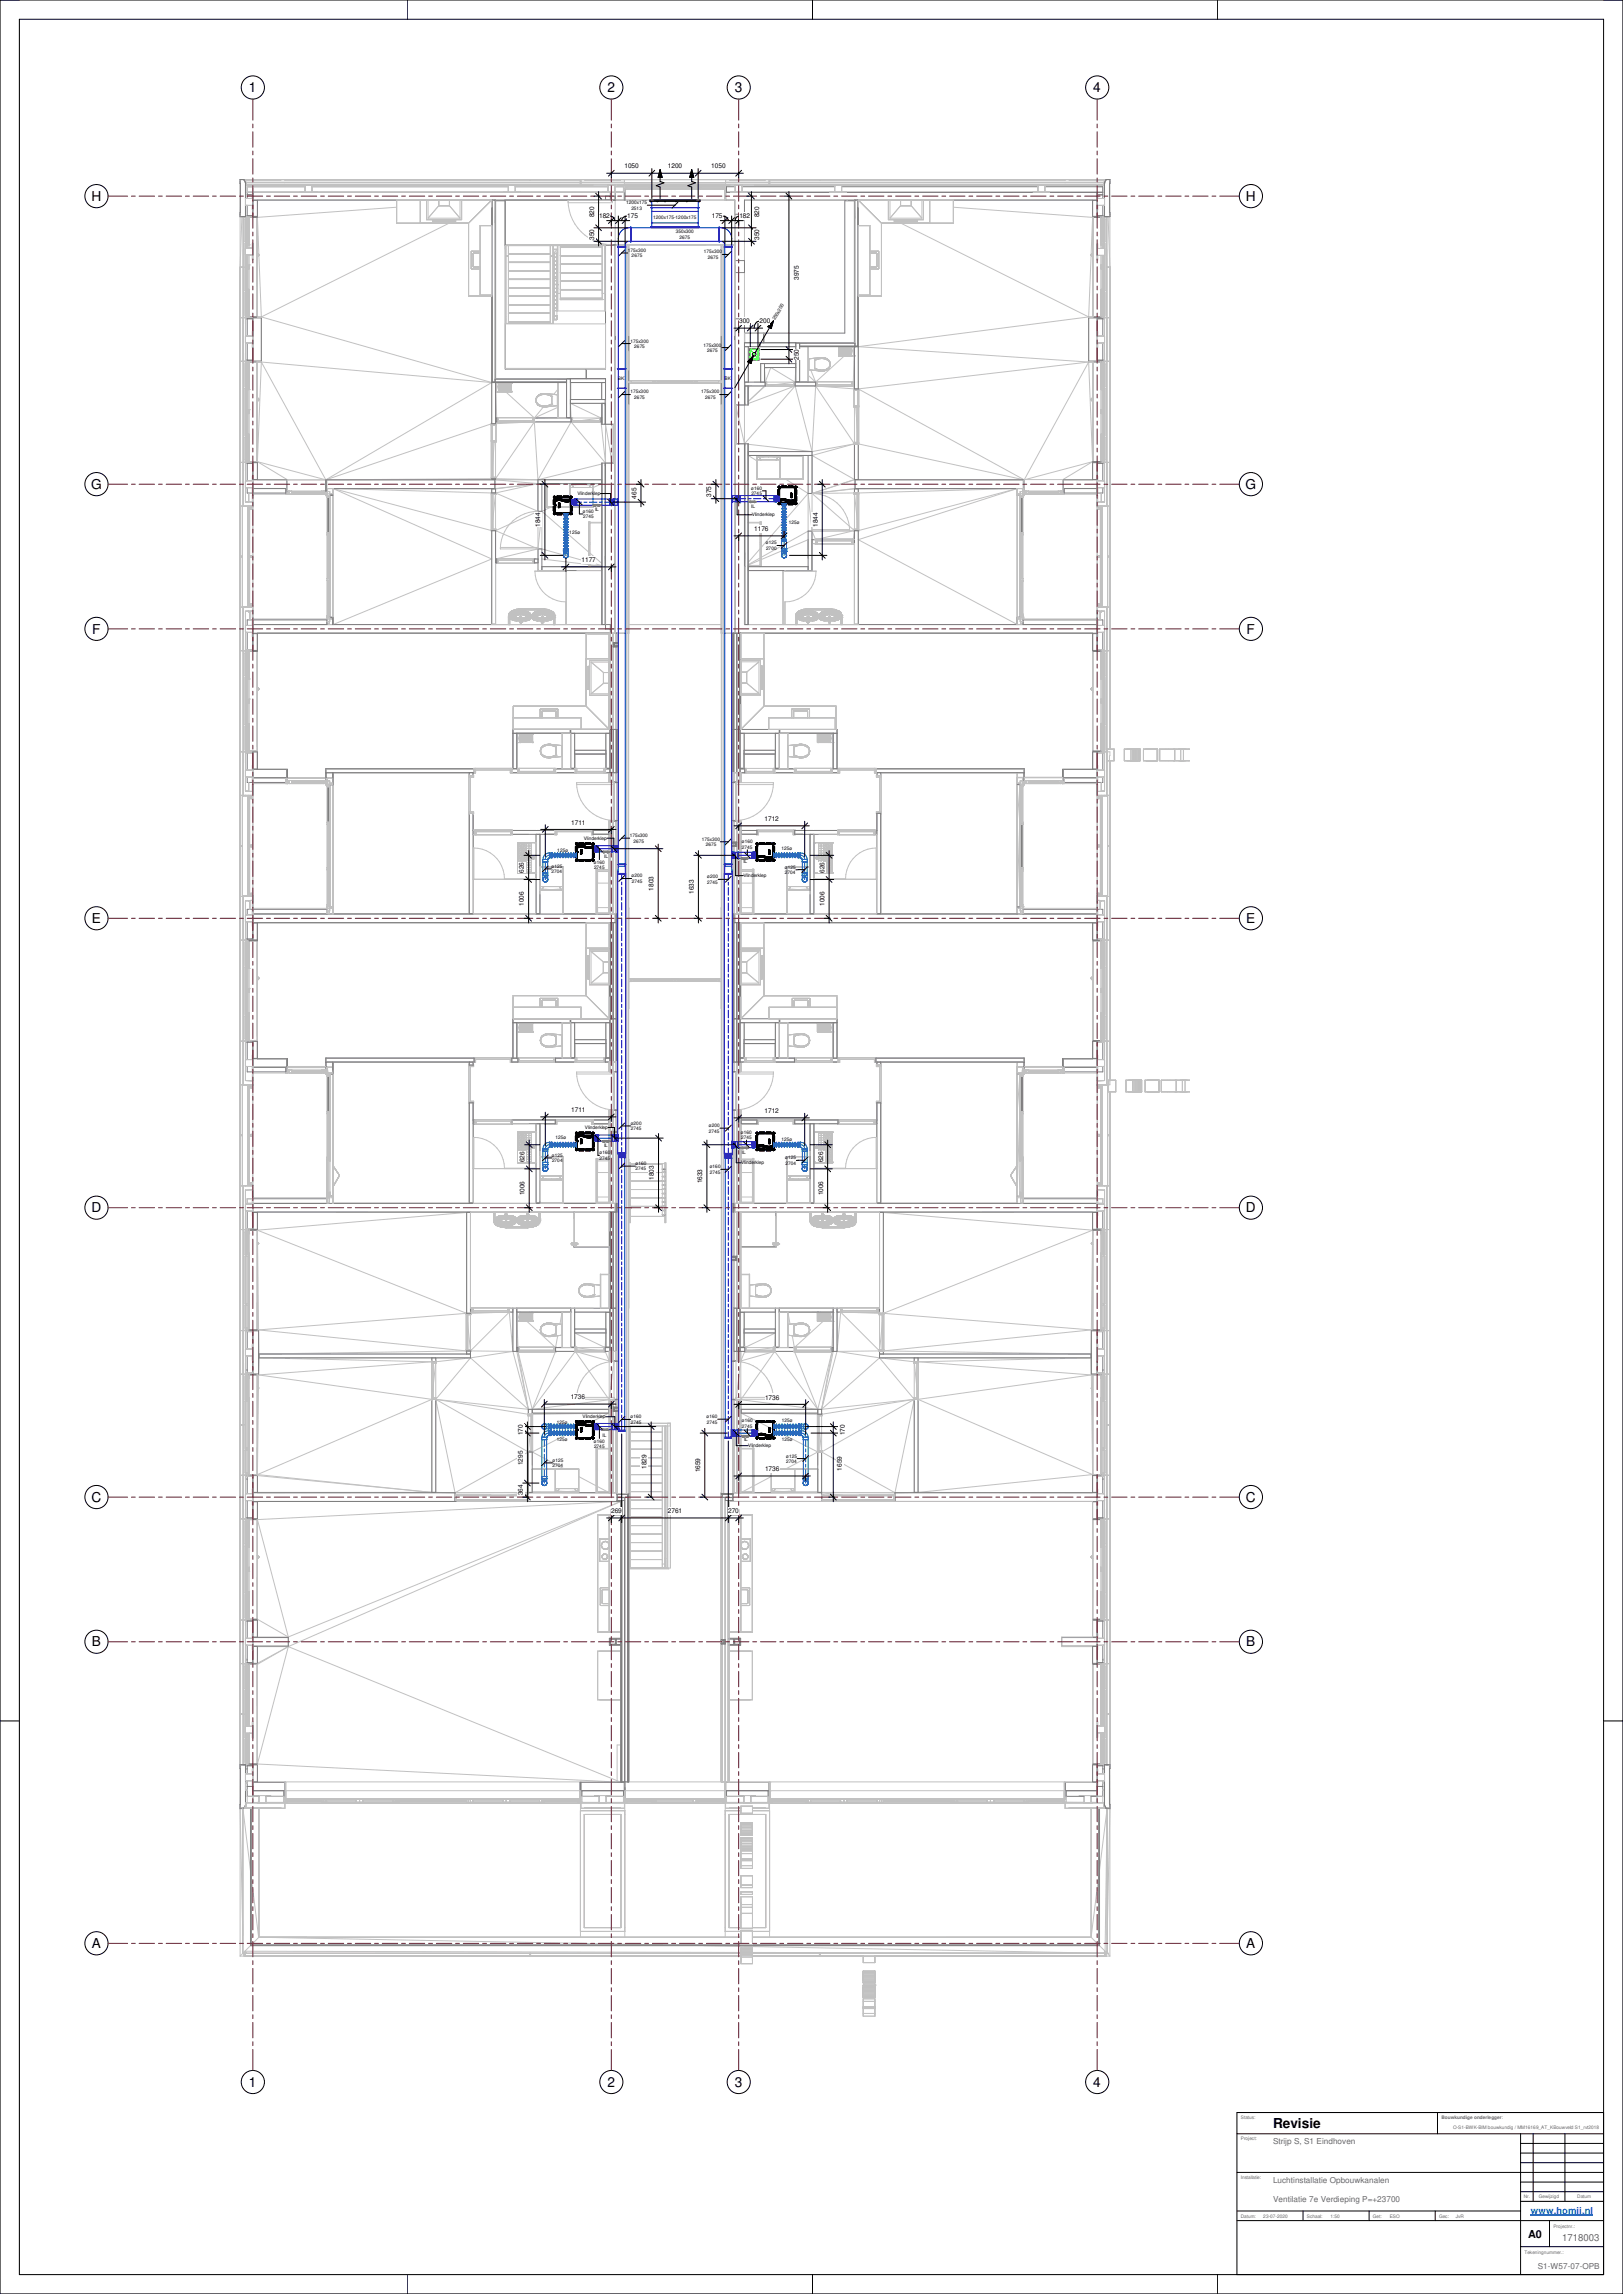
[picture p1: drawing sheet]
<svg xmlns="http://www.w3.org/2000/svg" width="841mm" height="1189mm" viewBox="0 0 841 1189" stroke-linecap="round" stroke-linejoin="round" font-family="sans-serif">
<defs><g id="words">
<g font-size="7.1">
<text x="129" y="48">1</text>
<text x="315" y="48">2</text>
<text x="381" y="48">3</text>
<text x="567" y="48">4</text>
<text x="47" y="104">H</text>
<text x="646" y="104">H</text>
<text x="47" y="253">G</text>
<text x="645" y="253">G</text>
<text x="48" y="328">F</text>
<text x="646" y="328">F</text>
<text x="48" y="478">E</text>
<text x="646" y="478">E</text>
<text x="47" y="628">D</text>
<text x="646" y="628">D</text>
<text x="47" y="778">C</text>
<text x="646" y="778">C</text>
<text x="48" y="853">B</text>
<text x="646" y="853">B</text>
<text x="48" y="1010">A</text>
<text x="646" y="1010">A</text>
<text x="129" y="1081">1</text>
<text x="315" y="1081">2</text>
<text x="381" y="1081">3</text>
<text x="567" y="1081">4</text>
<text x="660" y="1103">Revisie</text>
</g>
<text font-size="5.6" x="792" y="1160">A0</text>
<text font-size="5" fill="#666" x="809" y="1161">1718003</text>
<text font-size="4.9" fill="#007fff" x="793" y="1147">www.homij.nl</text>
<g font-size="4.2" fill="#666">
<text x="660" y="1111">Strijp S, S1 Eindhoven</text>
<text x="660" y="1131">Luchtinstallatie Opbouwkanalen</text>
<text x="660" y="1141">Ventilatie 7e Verdieping P=+23700</text>
<text x="797" y="1176">S1-W57-07-OPB</text>
</g>
<g font-size="3.4">
<text x="324" y="87">1050</text>
<text x="346" y="87">1200</text>
<text x="369" y="87">1050</text>
<text x="308" y="113" transform="rotate(-90 308 113)">820</text>
<text x="310" y="113">182</text>
<text x="325" y="113">175</text>
<text x="369" y="113">175</text>
<text x="383" y="113">182</text>
<text x="393" y="113" transform="rotate(-90 393 113)">820</text>
<text x="308" y="124" transform="rotate(-90 308 124)">350</text>
<text x="393" y="124" transform="rotate(-90 393 124)">350</text>
<text x="414" y="145" transform="rotate(-90 414 145)">3975</text>
<text x="383" y="168">300</text>
<text x="394" y="168">200</text>
<text x="414" y="186" transform="rotate(-90 414 186)">250</text>
<text x="369" y="257" transform="rotate(-90 369 257)">375</text>
<text x="330" y="258" transform="rotate(-90 330 258)">465</text>
<text x="280" y="273" transform="rotate(-90 280 273)">1844</text>
<text x="391" y="275">1176</text>
<text x="424" y="273" transform="rotate(-90 424 273)">1844</text>
<text x="301" y="291">1177</text>
<text x="396" y="426">1712</text>
<text x="296" y="427">1711</text>
<text x="272" y="452" transform="rotate(-90 272 452)">626</text>
<text x="427" y="452" transform="rotate(-90 427 452)">626</text>
<text x="339" y="462" transform="rotate(-90 339 462)">1803</text>
<text x="360" y="463" transform="rotate(-90 360 463)">1633</text>
<text x="272" y="470" transform="rotate(-90 272 470)">1006</text>
<text x="427" y="470" transform="rotate(-90 427 470)">1006</text>
<text x="296" y="576">1711</text>
<text x="396" y="577">1712</text>
<text x="272" y="602" transform="rotate(-90 272 602)">626</text>
<text x="427" y="602" transform="rotate(-90 427 602)">626</text>
<text x="339" y="612" transform="rotate(-90 339 612)">1803</text>
<text x="364" y="613" transform="rotate(-90 364 613)">1633</text>
<text x="272" y="620" transform="rotate(-90 272 620)">1006</text>
<text x="427" y="620" transform="rotate(-90 427 620)">1006</text>
<text x="296" y="725">1736</text>
<text x="396" y="725">1736</text>
<text x="271" y="744" transform="rotate(-90 271 744)">170</text>
<text x="438" y="744" transform="rotate(-90 438 744)">170</text>
<text x="271" y="759" transform="rotate(-90 271 759)">1295</text>
<text x="335" y="761" transform="rotate(-90 335 761)">1829</text>
<text x="363" y="763" transform="rotate(-90 363 763)">1659</text>
<text x="396" y="762">1736</text>
<text x="436" y="762" transform="rotate(-90 436 762)">1659</text>
<text x="271" y="775" transform="rotate(-90 271 775)">364</text>
<text x="317" y="784">269</text>
<text x="346" y="784">2761</text>
<text x="377" y="784">270</text>
</g>
<g font-size="2.5">
<text x="338" y="113">1200x175-1200x175</text>
<text x="402" y="166" transform="rotate(-60 402 166)">250x200</text>
<text x="320" y="197">BK</text>
<text x="375" y="197">BK</text>
<text x="299" y="257">Vlinderklep</text>
<text x="389" y="263">IL</text>
<text x="308" y="265">IL</text>
<text x="390" y="268">Vlinderklep</text>
<text x="409" y="272">125ø</text>
<text x="295" y="277">125ø</text>
<text x="303" y="435">Vlinderklep</text>
<text x="289" y="442">125ø</text>
<text x="405" y="441">125ø</text>
<text x="313" y="444">IL</text>
<text x="385" y="447">IL</text>
<text x="385" y="455">Vlinderklep</text>
<text x="303" y="585">Vlinderklep</text>
<text x="288" y="590">125ø</text>
<text x="405" y="591">125ø</text>
<text x="313" y="595">IL</text>
<text x="384" y="598">IL</text>
<text x="384" y="603">Vlinderklep</text>
<text x="289" y="738">125ø</text>
<text x="302" y="735">Vlinderklep</text>
<text x="405" y="737">125ø</text>
<text x="289" y="747">125ø</text>
<text x="312" y="745">IL</text>
<text x="386" y="747">IL</text>
<text x="405" y="747">125ø</text>
<text x="388" y="750">Vlinderklep</text>
</g>
<g font-size="2.5" fill="#666">
<text x="643" y="1098">Status:</text>
<text x="747" y="1098">Bouwkundige onderlegger:</text>
<text x="753" y="1103">O-S1-BWK-BIM bouwkundig / MM16169_AT_KBouwveld S1_rvt2018</text>
<text x="643" y="1109">Project:</text>
<text x="643" y="1129">Installatie:</text>
<text x="797" y="1139">Gewijzigd</text>
<text x="817" y="1139">Datum</text>
<text x="643" y="1150">Datum:</text>
<text x="655" y="1149">23-07-2020</text>
<text x="677" y="1150">Schaal:</text>
<text x="689" y="1149">1:50</text>
<text x="711" y="1150">Get:</text>
<text x="720" y="1149">ESO</text>
<text x="746" y="1150">Gec:</text>
<text x="754" y="1149">JvR</text>
<text x="805" y="1155">Projectnr.:</text>
<text x="790" y="1168">Tekeningnummer.:</text>
</g>
<g font-size="2.4">
<text x="324" y="106">1200x175</text>
<text x="327" y="109">2513</text>
<text x="350" y="121">350x300</text>
<text x="352" y="124">2675</text>
<text x="325" y="131">175x300</text>
<text x="365" y="131">175x300</text>
<text x="327" y="133">2675</text>
<text x="367" y="134">2675</text>
<text x="327" y="178">175x300</text>
<text x="364" y="180">175x300</text>
<text x="329" y="180">2675</text>
<text x="366" y="182">2675</text>
<text x="327" y="204">175x300</text>
<text x="363" y="204">175x300</text>
<text x="329" y="207">2675</text>
<text x="365" y="207">2675</text>
<text x="389" y="254">ø160</text>
<text x="389" y="257">2745</text>
<text x="302" y="266">ø160</text>
<text x="302" y="269">2745</text>
<text x="397" y="282">ø125</text>
<text x="397" y="285">2700</text>
<text x="326" y="434">175x300</text>
<text x="328" y="437">2675</text>
<text x="364" y="436">175x300</text>
<text x="384" y="437">ø160</text>
<text x="366" y="438">2675</text>
<text x="384" y="440">2745</text>
<text x="286" y="450">ø125</text>
<text x="308" y="448">ø160</text>
<text x="286" y="453">2704</text>
<text x="308" y="451">2745</text>
<text x="327" y="455">ø200</text>
<text x="366" y="455">ø200</text>
<text x="407" y="450">ø125</text>
<text x="407" y="453">2704</text>
<text x="327" y="458">2745</text>
<text x="366" y="458">2745</text>
<text x="327" y="583">ø200</text>
<text x="327" y="586">2745</text>
<text x="367" y="584">ø200</text>
<text x="367" y="587">2745</text>
<text x="384" y="588">ø160</text>
<text x="384" y="590">2745</text>
<text x="286" y="600">ø125</text>
<text x="311" y="598">ø160</text>
<text x="286" y="602">2704</text>
<text x="311" y="601">2745</text>
<text x="329" y="604">ø160</text>
<text x="368" y="605">ø160</text>
<text x="407" y="601">ø125</text>
<text x="407" y="604">2704</text>
<text x="329" y="607">2745</text>
<text x="368" y="608">2745</text>
<text x="327" y="735">ø160</text>
<text x="327" y="738">2745</text>
<text x="366" y="735">ø160</text>
<text x="366" y="738">2745</text>
<text x="384" y="737">ø160</text>
<text x="384" y="740">2745</text>
<text x="308" y="748">ø160</text>
<text x="308" y="750">2745</text>
<text x="407" y="755">ø125</text>
<text x="286" y="758">ø125</text>
<text x="286" y="760">2704</text>
<text x="407" y="758">2704</text>
</g>
<text font-size="2.4" fill="#666" x="790" y="1139">Nr.</text>
</g></defs>
<g fill="#00f">
<path d="M317 438h2v3h-2z"/>
<path d="M316 259h2v3h-2z"/>
<path d="M317 738h2v3h-2z"/>
<path d="M380 741h2v3h-2z"/>
<path d="M380 442h2v3h-2z"/>
<path d="M381 257h3v3h-3z"/>
</g>
<g fill="#7f7f7f">
<path d="M308 262h2z"/>
<path d="M307 262h1z"/>
<path d="M310 262h1z"/>
</g>
<path d="M308 262h2" fill="none" stroke="#7f7f7f" stroke-width=".52"/>
<g fill="#7f7f7f">
<path d="M308 262h2z"/>
<path d="M310 262h1z"/>
<path d="M307 262h1z"/>
</g>
<path d="M308 262h3" fill="none" stroke="#7f7f7f" stroke-width=".52"/>
<path d="M313 441h2" fill="none" stroke="#7f7f7f" stroke-width=".52"/>
<g fill="#7f7f7f">
<path d="M312 441h1z"/>
<path d="M315 441h1z"/>
</g>
<path d="M313 442h2" fill="none" stroke="#7f7f7f" stroke-width=".52"/>
<g fill="#7f7f7f">
<path d="M315 441l1 1z"/>
<path d="M312 441l1 1z"/>
<path d="M385 445h2z"/>
<path d="M384 445h1z"/>
<path d="M386 445h1z"/>
<path d="M387 445h1z"/>
</g>
<path d="M317 588h2v3h-2z" fill="#00f"/>
<path d="M313 591h2" fill="none" stroke="#7f7f7f" stroke-width=".52"/>
<g fill="#7f7f7f">
<path d="M312 591h1z"/>
<path d="M315 591h1z"/>
</g>
<path d="M312 592h3" fill="none" stroke="#7f7f7f" stroke-width=".52"/>
<path d="M313 592h2" fill="none" stroke="#7f7f7f" stroke-width=".52"/>
<g fill="#7f7f7f">
<path d="M315 591l1 1z"/>
<path d="M312 591l1 1z"/>
</g>
<path d="M312 592h3" fill="none" stroke="#7f7f7f" stroke-width=".52"/>
<path d="M380 592h2v3h-2z" fill="#00f"/>
<g fill="#7f7f7f">
<path d="M385 595h2z"/>
<path d="M384 595h1z"/>
<path d="M387 595h1z"/>
<path d="M389 260h2z"/>
<path d="M391 260h1z"/>
<path d="M388 260h1z"/>
<path d="M390 260h1z"/>
<path d="M313 741h2z"/>
<path d="M312 741h1z"/>
<path d="M314 741h1z"/>
<path d="M385 744h2z"/>
<path d="M387 744h1z"/>
<path d="M384 744h1z"/>
</g>
<path d="M385 744h2" fill="none" stroke="#7f7f7f" stroke-width=".52"/>
<g fill="#7f7f7f">
<path d="M385 744h2z"/>
<path d="M384 744h1z"/>
<path d="M387 744h1z"/>
</g>
<path d="M385 744h2" fill="none" stroke="#7f7f7f" stroke-width=".52"/>
<g fill="none" stroke="#c1c1c1" stroke-width=".52">
<path d="M124 95h.1M124 95h1M125 95l-1 15zM126 93h.1M126 93h-2v45M126 93l1 2M127 93h298M127 93v2M127 93h.1M127 94v1M127 95h.1M127 95v17h-3"/>
<path d="M127 95v1v-1M127 95v1h31M131 100h25M162 96h101M164 100h97M267 96h40M269 100h44M301 95h.1M320 96h4M321 100h3M324 95h.1M324 95h52"/>
<path d="M324 98h52M376 98v6M376 100h.1M376 95h.1M376 96h2M391 96h42M399 95h.1M436 96h102M572 95v1h-31M572 95h.1M572 95v1v-1M572 95v17h3"/>
<path d="M572 94v1M573 93l-1 2M573 93h-148M573 93h.1M573 93h2v45M575 95h.1M575 95v15M125 112l-1 26M126 112v26M126 112h.1M127 112h.1M129 113v13"/>
<path d="M131 112h.1M133 113l2 51M205 104h-72v9M205 107l-72 6M233 116l-98 48M257 104h.1M257 104v93M257 104v11M316 104h-54v25M323 104h1M381 111v24M386 104v74"/>
<path d="M439 104h.1M443 104h.1M443 104v74M443 104v9M467 116l97 48M494 104h72v9M494 107l72 6M566 113l-2 51M569 112h.1M570 113v13M573 112h.1M574 112v26l-1-9"/>
<path d="M574 112l1 26M575 110h.1M124 138h2M126 138h.1M126 139h.1M126 139h-2v149h2M126 139v26M262 127h55M262 127h52v26M262 133h1M262 127h25v41h-25zM263 136h22"/>
<path d="M263 131h22M263 132h22M263 127v41M285 133h2M285 127v41M287 129h2v37h-2zM289 129l-2 2h2M319 127v94M381 138v73M573 138h2M573 139h2v149h-1M574 139v26"/>
<path d="M129 151v13M263 140h22M263 145h22M263 158h22M263 153h22M263 149h22M263 154h22M285 149h-22M288 149h.1M288 149h1M289 148h.1M289 149h.1"/>
<path d="M289 148v1M570 151v13M126 165h.1M127 165v3M131 164v1M135 164l120 34M135 164v24M263 162h22M263 167h22M285 167h-22M287 164h2M287 165h2"/>
<path d="M287 161v3h2M386 173h10M388 180v18M394 180h18v8h-18v10h-3M414 178h4M435 180h8M435 180h.1M435 180v4M435 180h6M441 180h.1M441 180v4M441 180l1 4"/>
<path d="M442 180h.1M442 180l1 4M442 180v4M443 180h.1M443 180v4M443 178h.1M443 180v18h-2M443 180l-1 18M445 180v22M445 180l119 8M564 164v24M564 164l-119 16"/>
<path d="M569 164v1M572 165v3M573 165h.1M126 187v53M126 187h.1M127 183v4M129 188v13M131 187h.1M135 188l-2 51M135 188l34 61M135 188l120 10M255 198v22"/>
<path d="M255 198l-86 51M257 198v21M257 198v19h1M257 198h.1M257 198v5M257 198h8M258 199h7M258 198v5M258 198l-1 5M258 199v4M258 198h.1M258 198h7"/>
<path d="M258 199l1 4M259 199h5M259 199v4M259 199v3M259 200h5M260 200h3v1v-1M264 200h-4v2h4M264 200v2M264 199l-5 1v2M264 199v3M264 199h-5M264 199v4"/>
<path d="M264 199l1 4M265 199v4M265 199h-6M265 199h-7M265 198h.1M265 198v5M265 199h.1M294 196l-37 1M294 196h.1M294 196l-5 1M294 196l-1 1M296 198h16v9h-16z"/>
<path d="M304 191h10M386 198v96M397 198v2M399 190l-3 1 1 7M399 190l-2 8M399 190l13 8M412 198v2M412 198l-15 2M412 190v8M412 190h-16v8h27M412 198h2M412 198h.1"/>
<path d="M414 198h-2M414 198h5M419 198h4M419 195l4 3M419 189h.1M420 192l3 6M423 198v2M435 184h.1M435 184h8M435 184h6M435 180v4h6M435 181v3"/>
<path d="M435 181h6M436 183l4 1h-5M436 181v2M436 181h4M436 183h4M436 183h4h-4M436 181h4l-4 1v1zM436 182h1M436 182h3M436 183h3M436 182h2M437 182h1"/>
<path d="M437 182h-1h2M438 184l-15 14M438 182h-1M438 182h.1M438 182v1M438 182l-2 1M438 183h1M438 183h-2M438 182l1 1M438 182h1M439 182v1M439 182h-1"/>
<path d="M440 183v-1v1M440 181v2M440 181h-4M440 181h-4v2M440 181v2v-2M440 181v2h-4M440 181l1 3M441 181v3M441 181h-6M441 180h-6v4h6M441 180l-6 1M441 184h-6"/>
<path d="M441 180v4h-6M441 180h-6v4M441 180h-6M441 184h.1M442 198l1 4M442 198h-1M442 184h.1M443 184h.1M564 188l-33 61M564 188l2 51M564 188l-119 14M569 187h.1"/>
<path d="M570 188v13M572 183v4M573 187h.1M574 187v53M257 220h-2l-86 29M257 203h8M257 203h.1M257 219v1M257 219h1h-1v1M258 203h7M258 203h.1M259 203h6"/>
<path d="M259 202h5M260 200v2h3M260 200h3M260 200v1h3M260 200v1M260 200h1M260 200l1 1M260 201h1M260 201h3M261 201h.1M261 201h-1h1M261 200v1"/>
<path d="M261 201h1M261 201h-1M262 201h-2M262 201h1M262 200h-1M262 200h.1M262 200v1M262 201h.1M262 203l15 14M262 201h1h-1M263 200l-1 1M263 201h-1"/>
<path d="M263 200h-1M264 202v-2v2M264 202h-5M264 202l-5 1M265 203h-7M265 203h.1M273 219l-16 1M276 217h6M276 219h36M277 219l-20 29M277 219l2 30M277 217h-1"/>
<path d="M277 217v2M282 211l-5 6M289 211l-12 6M289 202l-2 2M289 216l-12 1M295 217h17M296 216h-2l2 1M296 216v1M296 209v7M296 209h16M296 209l15 8M296 209v8"/>
<path d="M296 219l18 21M296 219l-17 30M296 217v2M311 219h1M311 219l3 21M311 217v2M311 217l-15 2M312 216l-1 1M314 209h.1M314 219v1M314 220h.1M314 220h3v20"/>
<path d="M314 220l3 20M314 207v87M314 209v1M381 210h5M381 210v1M381 210l5 20M386 200v10M386 210h.1M386 209v1M388 200h.1M388 200h8M388 200v2"/>
<path d="M396 200h27M396 200h.1M397 200h-1M397 200l-9 8 8-8M412 200l-24 9M412 200l-26 30M412 200l9 34M423 200l20 30M423 200l-2 34M425 200l18 2M442 200h1v2M443 202h2"/>
<path d="M443 210v70h-1M443 210l2 20M445 202l86 47M445 210v38M126 240h.1M127 240v4M129 226v13M131 239v1M133 236v1M133 239v10h179M133 239l16 10M133 239l36 10"/>
<path d="M255 228v20M256 228l-1 20M257 228v62M314 240h3M314 240v1M314 240h.1M319 239v89M381 229v99M381 229v1h5M386 230v1M386 230h.1M388 230l33 4"/>
<path d="M388 234h33M419 236h-31l4 3M421 234v46h2M443 230h2M443 230l-22 6 22 12M443 230l-22 4M445 230l86 19M566 239l-35 10M566 236v1M569 239v1M570 226v13M572 240v4"/>
<path d="M573 240h.1M127 259v1h2M148 253h1M169 249h.1M169 253h3v4M170 258h.1M170 258v18v-18M173 253l82 22M173 253l82 37-82 34M173 253v71M173 253h84M173 253l84 2"/>
<path d="M173 253h82M255 248l-86 1M255 248h2M255 248l24 3M255 248l24 1M255 253v71h-82M257 248l22 1M257 253h-2M257 255l-2 20M257 255l22 10M279 251l-22 2M279 251l-22 4"/>
<path d="M279 251l-24 2M279 249v35M281 251h1M312 251l-5 2M312 240l-33 9M407 248l12 8M419 256v19M419 256h2M419 256l-24 28M419 256l2 19M421 256l22 19M443 253h88"/>
<path d="M443 253l-22 3M443 253h2M443 248h2M443 248l-22 8M443 255l2 20M443 255l-22 1M443 249h88M443 249l-22 7M445 248l-2 1M445 253v71h85M445 253l-24 3M527 253l-84 2"/>
<path d="M527 253l-82 22M527 253l-82 27 82 44M527 253v4M529 258h.1M529 258h1M529 258v18h1v-18M530 258h.1M531 249h.1M551 249l15-10v10zM551 253h.1M572 259v1h-1M126 262h.1"/>
<path d="M127 262h.1M255 275h2M257 275l22 9M279 265l-22 10M279 265h2M281 265l24 21M281 265v19M281 265l-2 19M286 263l-5 2M419 275h2M419 275l-24 14M421 275l2 5"/>
<path d="M423 280h.1M443 275h2M443 275l-19 4M443 275l-1 5M443 275h-22M572 262h.1M573 262h.1M574 262h.1M126 289h-2v149h2M257 290h1M279 284h2M279 284v6h-3"/>
<path d="M279 284l-22 6M281 284l24 7M281 294h24M281 290l24 3M306 291l5 2M306 293h2M306 287l6 5M306 294h6M311 293h1M314 288v6M314 294h.1M314 293v1"/>
<path d="M386 294h.1M386 286v8M386 293v1M388 294h6M394 289l-6 4M394 290l-6 3M394 284l-6 7M394 294h25M419 289v-9l-24 10M574 289h1v99M126 314v1M127 314v1"/>
<path d="M129 317h-2v3M263 319h.1M263 319h5M264 318h.1M264 318l-1 1M264 318v1v-1M264 319h.1M264 318v1M264 318h1M264 318l1 1M265 318h.1M265 318h-1"/>
<path d="M265 318v1M265 317h.1M265 317l-1 1M265 319h.1M265 317v1M265 317h1M265 318h1M265 319h1M266 318h.1M266 318h-1M266 317h-1M266 317h.1"/>
<path d="M266 318v1M266 318l-1 1M266 317l-1 1M266 319h.1M266 317v1M266 318h1M266 319h1M266 318l1 1M267 318h.1M267 318h-1M267 319h.1M267 319h-1"/>
<path d="M267 318v1M267 316h.1M267 319h1M268 316h.1M268 316l-3 1M268 316l-2 1M268 316v1M268 317h.1M268 317h-2M268 317l2-1-2 1M268 317l-2 1M268 317h2h-2"/>
<path d="M268 317l-1 1M268 318h.1M268 318h-1M268 317h2l-2 1M268 318h2h-2M268 318l-1 1M268 318h2l-1 1M268 318l1 1M269 319h.1M269 319h-1M269 319h-2M269 319l1-1-1 1"/>
<path d="M269 316h.1M270 316h.1M270 316h-2M270 316v3h-1M270 316l-2 1M281 316h.1M281 316v3h1M281 316h2M281 316l2 1M282 316h.1M282 319h1M282 319h.1"/>
<path d="M282 319h2M282 319l-1-1 1 1M282 318h-1l1 1M282 318v1M282 318l2 1M283 318h-2h1M283 318h-1M283 318l1 1M283 318h1M283 318h.1M283 318h-2h2M283 317h-2l2 1"/>
<path d="M283 317h.1M283 317l1 1M283 317l2 1M283 317h-2h2M283 317h2M283 317l-2-1 2 1M283 316l2 1M283 316v1M283 316h.1M283 316l3 1M283 319h4M284 319h-1"/>
<path d="M284 319h.1M284 316h.1M284 318v1M284 318h.1M284 318h1M284 318l1 1M285 318h-1M285 318h.1M285 319h-1M285 319h.1M285 318v1M285 317v1"/>
<path d="M285 317h.1M285 317l1 1M285 318h1M285 317h1M286 317h.1M286 317h-1M286 318h-1M286 318l-1 1M286 318v1M286 318h.1M286 319h-1M286 317v1"/>
<path d="M286 317l1 1M286 319h.1M286 318h1M287 318h.1M287 318v1M287 318l-1 1M287 318h-1M287 319h.1M287 318v1v-1M412 318h1M412 318v1h4M412 318h.1"/>
<path d="M412 318v1l1-1M413 318h.1M413 318v1v-1M413 318h-1M413 319h.1M413 318v1M413 318h1M413 317h.1M413 317v1M413 319h1M413 317h1M414 317h.1"/>
<path d="M414 317l-1 1M414 319h.1M414 318h.1M414 318l-1 1M414 319h-1M414 318v1M414 317v1M414 317h-1M414 319h1M414 317h1M414 318h1M414 318l1 1"/>
<path d="M415 317h.1M415 317l-1 1M415 317h-1M415 318h.1M415 318h-1M415 319h.1M415 318v1M415 317v1M415 319h1M415 318l1 1M415 318h1M416 319h.1"/>
<path d="M416 319h-1M416 318h.1M416 318v1M416 318h-1M416 316h.1M416 316l-2 1M416 316h1M417 316h.1M417 316l-3 1M417 316l-2 1M417 316v1M417 317h-2"/>
<path d="M417 317h.1M417 317l2-1-2 1M417 317l-2 1M417 317h2h-2M417 318h.1M417 318h-1M417 318h-2M417 317h2l-2 1M417 318h2h-2M417 318l-1 1M417 318h2l-2 1M417 318v1"/>
<path d="M417 319h.1M417 319h-1M417 319l2-1-2 1M418 316h.1M419 316h.1M419 316v3h-2M419 316h-3M419 316h-2M419 316l-2 1M430 316h.1M430 316h2M430 316l2 1"/>
<path d="M430 316v3h1M431 319h1M431 319h.1M431 319l-1-1 1 1M431 318h-1l1 1M431 318l1 1M431 318v1M431 318l2 1M431 318h-1h1M431 318h.1M431 318h2M432 318h1"/>
<path d="M432 318h-1M432 318h-2h1M432 318h.1M432 317h-2l2 1M432 317l1 1M432 317h.1M432 317h-2h2M432 317l2 1M432 317h2M432 316h.1M432 316l2 1M432 316v1"/>
<path d="M432 319h4M432 319h.1M433 316h.1M433 319h-1M433 319h.1M433 318v1M433 318h.1M433 318h1M433 319h1M433 318l1 1M434 318h-1M434 318h.1"/>
<path d="M434 319h-1M434 317v1M434 319h.1M434 318v1M434 317h.1M434 317h1M434 318h1M434 318l1 1M435 319h-1M435 318v1M435 318h-1M435 317v1"/>
<path d="M435 317l-1 1M435 318h.1M435 317h.1M435 319h.1M435 317l1 1M435 318h1M436 318v1M436 318l-1 1M436 318h.1M436 318h-1M436 319h.1M571 317h1v3"/>
<path d="M572 314v1M573 314v1M574 314v1M126 337v53M126 337h.1M127 335v2M129 338v13M131 337h.1M172 320v4h-3M305 324h.1M306 324h2M309 324h.1"/>
<path d="M316 328h-183v10M319 324h.1M320 328v407M326 324h48M380 328v377M381 324h.1M384 328h182v10M391 324h.1M392 324h2M395 324h.1M527 320v4M569 337h.1"/>
<path d="M570 338v13M572 335v2M573 337h.1M574 337v53M129 376v13h4M296 378h20M404 378v2M434 378v20M570 376v13M126 390h.1M127 390v5M129 389h4"/>
<path d="M131 389v1M133 389v10h16M169 398h77v2h-1v2h-2v-2h-74zM265 398v2h3v-2M268 380h.1M268 380v5M268 380h8M268 385h8M268 385h.1M269 380h.1M269 380v5M269 380l-1 5"/>
<path d="M269 385h7M269 385h.1M269 380h7M269 380l1 4M270 380h.1M270 381h6v3M270 381v3M270 381h5M270 384h6M270 381v3h6M270 381v3h5M270 381v3v-3"/>
<path d="M270 384h5M270 382h5M271 382h4v1h-4zM271 383h3M271 382h3v1M271 382v1M271 382h3M271 382h1M271 382l1 1M271 383h1M271 383h2M272 383h.1"/>
<path d="M272 383h-1M272 382v1M272 382h1M272 382h.1M273 383h-2M273 383h1M273 382h.1M273 383h.1M273 382v1M274 382l-1 1M274 382h-1M274 383h-3"/>
<path d="M274 382v1M275 384v-3v3M275 384h-5M275 381h-5v3M275 381v3M275 381h-5M275 381l1 3M276 384l-7 1M276 380v4M276 380l-6 1M276 380v5h-7M276 380h.1"/>
<path d="M276 385h.1M276 380v5M276 380h-7M288 398h10v2h-10zM296 380v-2h-30v20M296 398h2M296 380h-28v18M298 398v-7h16v7h2h-2v2h2v5h2v20h-2v49l-6-1M298 380h16v9h-16zM299 398h14M386 380h16v9h-16zM387 398h14"/>
<path d="M401 398h11v2h-11zM402 398h2M402 398v-7h-16v7h-2h2v2h-2v5h-3v20h3v49h6M404 380h28v18M424 385h.1M424 385h6M424 380h.1M424 380v5M424 380h8M424 385h8M424 380h6M424 380v4"/>
<path d="M424 380l6 1M424 384h6M424 384l6 1M424 381h6M424 381v3M424 381v3h6M424 381v3h5M425 384h4M425 381v3M425 381h4M425 381h4v3v-3M425 384v-3v3"/>
<path d="M425 383h4M425 382l1 1M425 382h3M425 382h2M425 383h3M426 383h1M426 383h-1M427 382l-1 1M427 383h.1M427 383h-2M427 382h.1M427 383h1"/>
<path d="M427 382v1M428 382v1M428 382l-1 1M428 382h-1M429 383v-1v1M429 382h-4v1M429 382v1M429 383h-4M429 382h-4M429 381v3M430 380h.1M430 381v3l-1-3"/>
<path d="M430 381h-6M430 381v3h-6v-3M430 381v3h-6M430 381v3M430 381h-6v3M430 380h-6M430 380v4M430 385h-6M430 380v5M430 385h.1M430 380l1 5M431 398v2h3v-2"/>
<path d="M431 380v5M432 380h.1M432 380v5M432 380l-1 5M432 385h.1M454 398h77v2h-75v2h-2zM566 389v10h-15M569 389v1M572 390v5M573 390h.1M575 394v44h-1M126 412h.1"/>
<path d="M127 412h.1M127 403v7h2M169 403h.1M170 408v18zM171 403h1h-3M171 403h-2M171 403h.1M172 403h-24M172 403v4M172 403h-1M173 403v71h72l-2-1v-51h2v8h1M527 403h24"/>
<path d="M527 400v74M527 407h2M529 407v63M529 407l-2 19 2 44M572 412h.1M572 403v7h-1M573 412h.1M574 412h.1M126 439h-2v149h2M265 430h23v2h-6M278 432v42h31M280 432v16"/>
<path d="M307 430h8v2h-8zM384 430h8v2h-8zM420 432v16M422 432v42h-32M435 430h-23v2h4M453 430h1v-8h2v51l-2 1h76M529 427h.1M529 427v23M529 427h1M530 427h.1M530 427v23M574 439h1v121"/>
<path d="M316 452h-6v6h6M384 452h6v6h-6M529 450h.1M529 450h1M530 450h.1M126 464v1M127 464v1M129 467h-2v4M172 470v4h-3M278 473h2M316 478h-183v10M316 470h-6v3"/>
<path d="M384 478h182v10M384 470h6v3M390 473v1M420 473h2M527 470h2M571 467h1v4M572 464v1M573 464v1M574 464v1M126 487v53M126 487h.1M127 486v1"/>
<path d="M129 488v13M131 487h.1M569 487h.1M570 488v13M572 486v1M573 487h.1M574 487v53M126 540h.1M127 540v7M129 526v13h4M129 539h4M131 539v1"/>
<path d="M133 539v10h16M268 530h.1M268 530v5M268 530h8M268 535h8M268 535h.1M269 530h.1M269 535h.1M269 530l-1 5M269 535h7M269 530v5M269 530h7"/>
<path d="M269 530l1 4M270 531h6v3M270 531v3M270 531h5l1 3M270 531h5v3M270 534h6M270 534h5M270 531h5M271 531v2h4v-1h-4M271 532h3v1M271 532v1M271 533h3"/>
<path d="M271 532h3M271 533h1M271 532l1 1M272 533h.1M272 533h-1M272 532v1M272 533h-1h1M272 533h1M272 532h.1M272 532h1M272 532h-1h1M273 533h-2"/>
<path d="M273 533h1M273 533h.1M273 532h.1M273 532v1M273 533h1h-1M274 532h-3M274 532h-1M274 532l-1 1M274 533h-3M274 532v1M275 530h-6M275 531v3"/>
<path d="M275 534h-5M275 531h-5M276 534l-7 1M276 530v4M276 530l-6 1M276 535h.1M276 530h.1M276 530v5M276 530v5h-7M276 530h-7M296 530v-2h-30v20M296 530h-28v18"/>
<path d="M296 528h20M298 530h16v9h-16zM386 530h16v9h-16zM404 530h28v18M404 528v2M424 530h.1M424 535h.1M424 530v5M424 530h8M424 535h8M424 530h6M424 535h6"/>
<path d="M424 530v4M424 530l6 1M424 534h6M424 534l6 1M424 531h6M424 531v3h6M424 531v3h5M425 531v3M425 534h4M425 531h4M425 531h4v3v-3M425 531h4v2"/>
<path d="M425 532v1M425 533h4M425 532l1 1M425 532h2M426 533h1M426 533h-1M427 533h.1M427 532l-1 1M427 533h-2h2M427 532h-2h3h-1M427 532h.1M427 533h1h-3"/>
<path d="M427 533h-2M427 532v1M427 533h1h-1M427 533h1M428 532v1M428 532h-1M428 532l-1 1M429 533v-1v1M429 532h-4v1M429 532v1M429 533h-4M429 532h-4"/>
<path d="M429 531v3M429 531l1 3M430 531v3M430 531h-6M430 534h-6M430 531h-6v3M430 530v4M430 530h.1M430 530v5M430 530h-6M430 535h.1M430 530l1 5"/>
<path d="M430 535h-6M431 530v5M432 530h.1M432 530v5M432 530l-1 5M432 535h.1M434 528v20M566 539v10h-15M569 539v1M570 526v13M572 540v7M573 540h.1"/>
<path d="M127 555v5M131 555v1M169 548h77v2h-1v2h-2v-2h-74zM169 553h3M170 555h.1M170 558v18zM170 555v2M173 553v4M265 548v2h3v-2M288 548h10v2h-10zM296 548h2v-7h16v7h2h-2v2h2v5h2v20h-2v49l-6-1M299 548h14"/>
<path d="M387 548h14M401 548h11v2h-11zM402 548h2M402 548v-7h-16v7h-2h2v2h-2v5h-3v20h3v49h6M431 548v2h3v-2M454 548h77v2h-75v2h-2zM527 553h4M527 550v74M527 550v74h-73l2-1v-51h-2v8h-1M527 557h2M529 557v63M529 557l-2 19 2 44"/>
<path d="M529 558h1v18h-1zM530 555v2M530 555h.1M569 555v1M572 555v5M126 562h.1M127 562h.1M572 562h.1M573 562h.1M574 562h.1M575 566v22h-1M126 589h-2v149h2"/>
<path d="M246 580h-1v-8h-2v51l2 1h-72v-4M265 580h23v2h-6M278 582v42h31M280 582v14M307 580h8v2h-8zM384 580h8v2h-8zM420 582v14M422 582v42h-32M435 580h-23v2h4M574 589h1v149h-2M126 614v1M127 614v1"/>
<path d="M127 617v6M170 620v1M316 602h-6v6h6M384 602h6v6h-6M527 620h2M530 620v1M572 614v1M572 617v6M573 614v1M574 614v1M126 637v53M127 637h.1"/>
<path d="M127 630v69M127 637v1M127 638h2M127 637h-1v53h1M128 638v-1h3h-2v2M128 638h1h-2M128 638v12M128 639h1M128 639h.1M128 639v11M129 639v11M129 639h.1"/>
<path d="M131 621h.1M131 637h.1M133 640h.1M133 638l109 43M133 638v6M170 623l-1 1M242 628v74h-108M242 628l-109 10M244 628h-111v10M244 628h-2M256 633v1M256 633h.1"/>
<path d="M256 633l1 1M256 633h1M256 634h.1M256 634l1 1M257 633h.1M257 633h-1M257 633v1M257 634h-1M257 634v1M257 634h.1M257 635h.1M257 635h1"/>
<path d="M257 633l1 1M257 634h1M257 634l1 1M258 635h.1M258 635l2 1M258 634v1M258 634h-1M258 634h.1M258 633h-1M258 633h.1M258 633v1M258 634h1"/>
<path d="M258 635h2M258 633l1 1M258 634l2 1M258 633h1M259 634h-1M259 634l1 1M259 633v1M259 633h-1M259 633h.1M259 634h.1M259 634h2M259 633l2 1"/>
<path d="M259 633l3 1h-1M260 635h.1M260 633h.1M260 633h-1M260 633h1M260 633l1 1M260 633h-4M260 636h.1M260 636h2M260 636h2h-2M260 635v1M260 635l2 1"/>
<path d="M260 635h2h-2M261 634l-1 1M261 634l1 1h-2M261 634h.1M261 634h1h-1M261 634h1M261 633v1M261 633l1 1h-1M261 633h1v3M261 633h.1M261 633h1h-1M262 636h.1"/>
<path d="M273 636h.1M274 636h.1M275 633h-2v3M275 633h-2h2M275 633h.1M275 633l-2 1h2M275 633v1M275 634h-2h2M275 634h.1M275 634h-2M275 634l-2 1h2M275 634v1"/>
<path d="M275 635h.1M275 635h-2h2M275 635h-2M275 635l-2 1M275 635l1 1M276 636h.1M276 636h-3M276 636h-3h3M276 633h4M276 633h.1M276 633h-1M276 633l-1 1"/>
<path d="M276 633h1M276 635h.1M276 633v1M276 634h1M276 634h-1M277 633h-1M277 633l-1 1M277 633h.1M277 634h.1M277 634h-2M277 634l-2 1M277 633v1"/>
<path d="M277 634v1M277 633h1M277 634h1M277 635h-2M277 635h1M277 635l-1 1M278 635h.1M278 635l-2 1M278 633l-1 1M278 633v1M278 634l-3 1M278 634h.1"/>
<path d="M278 634h-1M278 633h.1M278 623h2M278 634l-1 1M278 634v1M278 634h1M278 633h1M278 635h1M279 633l-1 1M279 633h.1M279 633v1M279 635h.1"/>
<path d="M279 635h-1M279 634h.1M279 634h-1M279 634l-1 1M279 633h1M279 634v1M280 633l-1 1M280 633h.1M316 620h-6v3M384 620h6v3M390 623v1M402 631v15h-18"/>
<path d="M402 628v18M402 631h.1M420 633h.1M420 633h4M420 623h2M420 633v1M420 634h.1M420 634l1 1M420 633l1 1M420 633h1M420 634l2 1M421 633v1"/>
<path d="M421 634h.1M421 634v1M421 634h-1M421 635h.1M421 635h1M421 633h.1M421 633l1 1M421 634h1M421 634l1 1M422 634v1M422 634h-1M422 635h.1"/>
<path d="M422 635l2 1M422 634h.1M422 633h-1M422 633h.1M422 633v1M422 634h1M422 635h2M422 633l1 1M422 634l2 1M422 633h1M423 634l-1 1M423 634l1 1"/>
<path d="M423 634h.1M423 634h-1M423 633h.1M423 633v1M423 633h-1M423 634h1M423 634h2M423 633l2 1M423 633l3 1h-1M424 635h.1M424 633h.1M424 633h-1"/>
<path d="M424 633h1M424 633l1 1M424 636h.1M424 636h2M424 636h2h-2M424 635v1M424 635l2 1M424 635h2h-2M424 634v1M424 634l2 1h-2M425 634h-1M425 634h1h-2"/>
<path d="M425 634h.1M425 634h1M425 633v1M425 633l1 1h-1M425 633h1v3M425 633h.1M425 633h1h-1M426 636h.1M437 636h.1M437 633v3M438 636h.1M439 633h-2h2"/>
<path d="M439 633h.1M439 633v1M439 633l-2 1h2M439 634h.1M439 634h-2h2M439 634h-2M439 634v1M439 634l-2 1h2M439 635h.1M439 635h-2h2M439 635l1 1M439 635l-2 1"/>
<path d="M440 636h.1M440 636h-3M440 633h.1M440 633h-1M440 633h4M440 633l-1 1M440 633h1M440 635h.1M440 633v1M440 634h1M440 634h-1M441 633h-1"/>
<path d="M441 633h.1M441 633l-1 1M441 634h.1M441 634h-2M441 634l-2 1M441 633v1M441 633h1M441 634v1M441 635h.1M441 635h-2M441 635h1M441 635l-1 1"/>
<path d="M441 634h1M442 635h.1M442 635l-2 1M442 633l-1 1M442 633v1M442 634h.1M442 634h-1M442 633h.1M442 634h1M442 634l-1 1M442 634v1M442 634l1 1"/>
<path d="M442 633h1M442 635h1M443 633h.1M443 633l-1 1M443 635h-1M443 633v1M443 635h.1M443 634h.1M443 634h-1M443 634l-1 1M443 634v1M443 633h1"/>
<path d="M444 633h.1M444 633l-1 1M456 628h110v61M456 628h2M458 628v74h107M458 628l108 10M530 623v1M566 638l-1 64M566 638l-108 43M566 637h.1M566 637v52M566 638h6"/>
<path d="M569 621h.1M569 637h.1M570 638h2M570 639h2M571 639h.1M571 639v11l-1-1M571 639h-1M571 639v11M572 639h.1M572 639v11M572 638v12M572 637h1v53h-1"/>
<path d="M572 638v-1h-3h1v52h-1v1h3v-1M572 637h.1M572 637v1M572 630v69M574 637v53M127 650h2v39h-1M127 651h2M127 650v1M128 650h1M128 651v25M129 650v39h2v1h-3v-1M129 649v1"/>
<path d="M133 644h1l-1 1M133 644v1M133 645l1 44M296 645h.1M296 645h3M296 644v1M296 644h1M296 644h.1M296 645h1M297 644h-1M297 644h.1M297 644v1"/>
<path d="M297 645h1M297 645h.1M297 644h1M298 644v1M298 644l-1 1M298 645h-1M298 644h-1M298 644h.1M298 645h.1M298 645h1M298 644h1M299 644h.1"/>
<path d="M299 644h-1M299 644v1M299 645h.1M400 645h.1M400 645h4M400 645h1M401 644l-1 1M401 645h.1M401 645h-1M401 644v1M401 644h.1M401 645h2"/>
<path d="M401 644h1M401 644l1 1M402 644h.1M402 645h-1M402 645h.1M402 644v1M402 646h.1M402 645h1M403 645h.1M403 644h-1M403 644v1M403 644h.1"/>
<path d="M403 644l1 1M403 645h1M404 645h.1M404 645h-1M566 644h-1l1 1M570 650h2M570 651h2M571 651v25M572 651v25M572 650v1M127 677h2M127 676h2"/>
<path d="M127 676v1M128 677v11M245 678h-1v2v1M263 678h1v2M268 678h28M404 678h28M436 678v2M454 678h1v2l1 1M570 677h2M570 676h2M571 677v11M572 677v11"/>
<path d="M572 676v1M127 689h.1M127 688h2M127 688v2M127 689h2M127 690h.1M131 689v1M133 689h1M134 689v24M134 689v13M134 689l108 11M242 681h2"/>
<path d="M242 681l-108 8M242 681l2 19M245 680h-1v24M258 680l-14 1M264 680h-1h3v20M264 680l-20 20M264 680l2 20M268 680h28M268 684v14h1h-1M268 680v18M268 680h.1M268 685h8"/>
<path d="M268 680h8M268 680v5M268 685h.1M268 698v2M269 680h.1M269 685h.1M269 680h7M269 685h7M269 680l-1 5M269 680v5M269 680l1 4M270 681h6v3"/>
<path d="M270 684h6M270 681v3M270 681h5M270 684h5M271 681l4 1v1h-4zM271 682v1M271 682h3M271 682h1M271 683h3M272 682v1M272 682l-1 1M272 683h.1"/>
<path d="M272 682h.1M272 683h-1h1M272 683h1M272 682h1M273 683h-2M273 683h1M273 683h.1M273 682h.1M273 685l15 13M273 683h1h-1M273 682v1M273 682l1 1"/>
<path d="M274 682h-3h1M274 682h-1M274 683h-3M274 682v1M274 682v1h-3M274 682h-3M275 680h-6M275 681v3M275 684h-5M275 681h-5M275 681h-5v3M275 681l1 3"/>
<path d="M276 684l-7 1M276 680v4M276 680l-6 1M276 685h.1M276 680h.1M276 680v5M276 680v5h-7M276 680h-7M287 698h29M288 698v2M289 692l-1 6M291 698h-3"/>
<path d="M291 681l-1 5M296 680h.1M296 698h2M296 680h-5M298 680h16v9h-16zM298 691h16M298 691v7M298 691l16 7M298 698h.1M298 698v2M298 698l16 2M314 698v2"/>
<path d="M314 698h2M314 691v7M314 698h.1M384 698h28M386 698h-2M386 691h16M386 691v7M386 698h.1M386 698v2M401 698v2M401 698l-15 2M402 691v7"/>
<path d="M402 680h-16v9h16M402 698h2M402 698h-1M402 691l-16 7M402 691l-1 7M404 698h-3M408 681l1 5M408 698h4M411 692l1 6M412 698v2M424 680h.1M424 685h.1"/>
<path d="M424 680v5M424 685h8M424 680h8M424 680h6M424 685h6M424 685h2M424 680v4M424 680l6 1M424 681h6M424 681v3M424 684h6M424 684l6 1"/>
<path d="M424 681h6v3M424 681v3h6M425 681v3M425 681h4M425 684h4M425 681h4v3v-3M425 682v1M425 682v1h4M425 682h4M425 683h4M425 682h1M425 682h2"/>
<path d="M426 682l1 1M426 682l-1 1M427 685l-15 13M427 683h.1M427 682h-1M427 683h-2h2M427 682h.1M427 682h-2h3h-1M427 683h1h-3M427 683h-2M427 682h1h-1M427 683h1h-1"/>
<path d="M427 682v1M427 682h1M427 682l1 1M428 682v1M429 683v-1v1M429 682h-4v1M429 682v1M429 683h-4M429 681v2M429 681l-4 1M429 681v3M429 684h-5"/>
<path d="M429 681l1 3M430 681h-6M430 681v3M430 684h-6M430 680h.1M430 680v4M430 680v5M430 680h-6M430 685h.1M430 680l1 5M430 685h-6M431 698v2"/>
<path d="M431 680v5M432 680h.1M432 680v5M432 680l-1 5M432 685h.1M432 684v14h-2h1M432 680h-28h4M432 680l-1 18M436 680l20 20M436 680h-2v20M436 680l-2 20M442 680l14 1"/>
<path d="M455 680h1v24M456 681h2M458 681l108 8M458 681l-2 19M566 689v24M566 689l-108 11M569 689v1M570 688h2M570 689h2M572 689h-6M572 690h.1M572 689h.1"/>
<path d="M572 688v2M126 712v53M127 712h.1M127 706v61M127 710h1M127 713h2h-2M127 712v1M127 712h-1v53h1M128 713v-1h3h-2v2M128 713v12M128 714h1M128 714h.1"/>
<path d="M128 714v11M129 714v11M129 714h.1M131 712h.1M133 713h1M133 719h1M134 719l-1 45M134 713v6M134 713l90 12M134 719l-1 1M134 704h90v69M134 702v2"/>
<path d="M134 704v9M134 702v11M134 704l90 2M224 706h2M224 706l-90 7M226 706l-2 19M242 700h2M242 700l-108 2M244 704h-18v69h-93M244 700h22M244 704l-18 21M244 704l-18 2"/>
<path d="M244 704l30 26M266 700h3M266 700l-22 4M266 700l8 30M268 700l6 30M268 700l8 30M288 700h-1h29v74M288 700l-12 30M298 700l18 25M298 700l18 5M298 700l-22 30M314 700l2 5"/>
<path d="M316 705h.1M316 705h2M318 705v20h-2M318 705l-2 20M380 705h.1M380 700v5M380 706v19M382 700v5M384 705h.1M384 705h-3v20M384 705l-3 20M386 700l-2 5"/>
<path d="M401 700l-17 5M401 700l-17 25M401 700l23 30M412 700h-28v74M412 700l12 30M431 700h3M431 700l-7 30M431 700l-5 30M432 700l-6 30M434 700l22 4M434 700l-8 30M456 704h18v69"/>
<path d="M456 700h2M456 700h-22M456 704l18 21M456 704l18 2M456 704l-30 26M458 700l107 2M474 706h2M474 706l2 19M476 706l90 7M565 704h-89v69M565 702v2M565 702l1 11"/>
<path d="M565 704l1 9M565 704l-89 2M565 719h1v1zM566 713h.1M566 713v6M566 713l-90 12M566 719v45M566 712v62h-182M566 712v52h4v-39h2M566 712v52M569 712h.1M570 713h2"/>
<path d="M571 714h.1M571 714v11M571 714h-1M571 710h1M572 714h.1M572 714v11M572 713v12M572 712h1v53h-1M572 713v-1h-3h1v2h2M572 712h.1M572 712v1M572 706v61"/>
<path d="M572 710h-1M574 712v26M126 739h.1M126 738h.1M126 739h-2v149h2M127 725h2v39h-1M127 726h2M127 725v1M128 725h1M128 726v25M128 725h.1M129 725h.1"/>
<path d="M129 725v39h2v1h-3v-1M129 724v1M224 725h2M224 725l-91 39M226 725l50 8M226 725l10 49M226 725l48 27M226 725l48 5M274 730h41M274 730v46M276 732h39M276 733v26"/>
<path d="M276 733l-2 19M315 730v2M315 732l1 19M315 732l-39 20M315 732l-39 1M316 725l-1 7M316 725l-40 5M316 725l-1 5M320 735h.1M326 735v4M326 738v75M327 739v74"/>
<path d="M343 739v74M345 739v74M380 725h.1M380 725v49M381 725h3M382 725v49M384 725v5M384 725l40 5M384 725v7M384 730h42M384 730v2M384 732h40"/>
<path d="M384 732v19M384 732l40 20M384 732l40 1M424 733v26M424 733l2 19M426 730v44M474 725h2M474 725l-50 8M474 725l-10 49M474 725l-48 27M474 725l-48 5M476 725l90 39"/>
<path d="M570 725h2M570 724l1 1M570 726h2M571 725h.1M571 726v25M572 725h.1M572 726v25M572 725v1M573 739h2v149h-2M574 739v26M127 752h2M127 751h2"/>
<path d="M127 751v1M128 752v11M274 752h2M274 752l-38 22M276 752l16 9M316 751v22M327 742h16M327 760h16M327 755h16M327 747h16M327 751h16M384 751h6h-6"/>
<path d="M384 751v22h6h-6M390 751v-1v24l34-1M390 751v22M390 751h.1M424 752h2M424 752l-17 9M426 752l38 22M570 752h2M570 751h2M571 752v11M572 752v11M572 751v1"/>
<path d="M127 764h.1M127 763h2M127 767h1M127 763v2M127 764h2M127 765h.1M128 767h-1M131 764v1M133 762h.1M133 764v10h176l-33-1M133 764l91 9M133 765l91 8"/>
<path d="M224 773l12 1M236 774v2M243 777l-7 1M276 773l-40 1M276 773l-13 2M300 765l9 5M310 770l4 3M310 774h6M315 773l1 1M322 778h-189v70h16M322 778l-173 75M322 778l-189 10 16 60"/>
<path d="M322 778l-173 70M322 778v7M327 769h16M327 764h16M327 773h16M327 777h16M374 774v76M384 773v1M390 770l-5 3M390 773v1M390 773h.1M400 765l-9 5"/>
<path d="M400 773v-2h12v2M400 773h1M400 761h.1M401 773h.1M401 773h2M402 771l-1 2M403 773h.1M403 773h3M406 761h.1M406 773h.1M409 773h-3M409 773h.1"/>
<path d="M410 771l1 2M411 773h.1M411 773h-2M411 761h.1M412 773h-1M412 761v12M413 761h.1M414 761h.1M414 761h1M415 761h.1M415 761h1M424 773v-12h-24v12l64 1"/>
<path d="M424 773l2 1M426 774l11 1M457 777l6 1M464 774v4h-38M474 773h2M474 773l-10 1M476 773l-12 1M566 764l-90 9M569 764v1M570 764h2M570 763h2M571 767h1"/>
<path d="M572 764v1h-3v-1M572 765h.1M572 764h.1M572 763v2M126 787v53M126 787h.1M127 782v5M129 788v13M131 787h.1M133 790h.1M327 782h16M327 795h16"/>
<path d="M327 791h16M327 786h16M327 799h16M566 787v52M566 788h6v-1h-3h1v52h-1v1h3v-1M569 787h.1M572 787h1v53h-1M572 787h.1M572 787v1M572 782v5M574 787v53M326 808h1"/>
<path d="M327 808h16M327 804h16M343 811h2M345 808h.1M346 813h-20v110M347 813h-21M126 840h.1M127 840v3M129 826v13M131 839v1M133 839l16 9M566 839h6"/>
<path d="M569 839v1M572 840h.1M572 839v1M572 840v3M127 858v78M127 860h1M133 853h16M133 853v9M149 853l-16 10v61h15M149 853l-16 9M149 848v5M149 853l173 71"/>
<path d="M149 853l-16 61 189 10M322 846v3M322 849v3M322 853v3M374 852v71M572 858v4M572 860h-1M126 862v53M127 862h.1M127 863h2M127 875h2M127 876h2"/>
<path d="M127 863h2v32M127 862v1M127 875v1M127 862h-1v53M128 863v12M128 876v19M131 862h-3v1M131 862h-2v33M131 862h.1M566 862v52M566 863h4M569 862h.1"/>
<path d="M570 862v32M571 860h1M573 862h.1M574 862v26M126 888h.1M126 888h-2v126M128 898v3M129 898v16h2v1h-3v-1M129 898v16h-1M322 881v43M570 898v16h-4M573 888h2v126"/>
<path d="M574 888v27M124 915h3M124 917h1M125 917l-1 18M126 914h1M126 915h.1M127 902h2M127 913h2M127 901h2M127 917h1h-1M127 901v1M127 913v1"/>
<path d="M127 914h2M127 914h.1M128 902v11M131 914v1M133 912h.1M322 904h-2v20M566 914h4M569 914v1M572 917h-1h1M573 915h.1M573 914v1M575 917v18"/>
<path d="M575 917h.1M575 915h-3v21M124 937h4M124 935h.1M126 937h-2l2 66M126 937h.1M127 936l-1 1zM131 931v3M132 937h2v67M133 934h.1M134 934h-1M138 934h10"/>
<path d="M148 928v-5h153v5M206 934h.1M300 934h10M301 924h23M314 934h10M322 923h2M375 934h10M376 924v8zM376 928h.1M389 934h10M399 928h.1M399 924h.1"/>
<path d="M399 924v8h153h-153M399 924v4M494 934h.1M551 934h11M552 924v4M565 934h1M566 934h.1M566 937h-1v67M569 931v3M571 937h4M572 936l1 1zM573 937h.1"/>
<path d="M574 937v75M574 937l-4 32M574 937l-1 74M574 937h1l-1 66M575 935h.1M130 969l-4-32v75M130 973l4 31M569 972l-4 32M124 1014h2M126 1012h258M126 1012h.1M126 1012l-2 2"/>
<path d="M126 1012v2M127 1011l257 1M127 1011v1M127 1012h.1M127 1012l-1 2M127 1012v2zM130 1008l-4 4M134 1004l-4 4M134 1004h250M134 1004l209 4M134 1004h.1M275 1012v2h-148"/>
<path d="M275 1012v2h109M365 1008l209 4M384 1012h-258h1l-1 2M390 1012h184M390 1004h175M425 1012v2h-35M425 1012v2h148M565 1004h.1M565 1004l4 4M570 1008l4 4M572 1012l1 2zM572 1012h.1"/>
<path d="M572 1012l1 2M572 1011v1M573 1014h2M573 1012v2M574 1012h.1M574 1011v1M574 1012l1 2"/>
</g>
<g fill="none" stroke="#7f7f7f" stroke-width=".52">
<path d="M376 100h193v4h-183v7h-5v-7h-5zM257 104h5v87h52v-64h5v93h-5v-24h-57zM316 104v-4h-185v4h192v-4h-4v4M319 102h-5v2M381 135h5v6h-5zM131 165h4v22h-4zM381 165h5v45h-5zM386 173h52v-69h5v74h-57M396 173v5M564 165h5v22h-5zM304 191v5M314 240h5v86h-5z"/>
<path d="M381 230h5v94h183v4h-188zM131 249h18v4h-18zM169 249h87v4h-87zM443 249h87v4h-87zM551 249h18v4h-18zM131 324h185v4h-185zM131 403h18M131 403v-4h18v4M551 403h18M551 403v-4h18v4M131 474h188v4h-188zM381 474h188v4h-188z"/>
<path d="M131 549h18v4h-18zM551 549h18v4h-18zM128 628v9h3v-13h188v4h-188M402 628v3v-3M571 628v9h-2v-13h-188v4h188M384 646h18zM402 678v20h2v-20h-20v2h18M434 678h2v2h-2zM455 678h1v2h-1zM127 690h.1M127 689v1M127 689h.1"/>
<path d="M131 690h3v22h-3zM131 690h-3v9M566 690h3v22h-3zM569 690h2v9M572 690h.1M128 703v9h3M456 702h109v2h-109zM474 704v2h2v-2M571 703v9h-2M380 725v53h46v-26h-2v21h2M474 725h2v48h-2zM380 748v26"/>
<path d="M127 764v1M127 765h.1M127 764h.1M131 773h2v-8h-2v13h105v-4h-105M131 765h-3v9M274 774h46v4h-46zM380 774h46M566 764h4h-4M569 774h-105v4h105M571 774v-9h-2v22h2v-9M572 765h.1M566 787h4l-4 1"/>
<path d="M128 853v9h3M131 849h18v4h-18zM131 853h2v9h-2zM316 850v2M316 850h3M316 850h.1M316 852h3M319 850h.1M319 850v2M319 852h.1M381 850v2M381 850h2"/>
<path d="M381 850h.1M381 852h2M383 850h.1M383 850v2M550 849h19v4h-19zM569 847v-7h2v9M566 862h4l-4 1M131 915h2v8h-2zM131 915h-3v4M566 914h4h-4M128 923v8h3v-7h16v4h-16M128 926h3"/>
<path d="M301 924h22v4h-22zM324 924v8zM376 924h22v4h-22zM552 924h17v4h-17z"/>
</g>
<circle cx="380" cy="725" r=".2" fill="#7f7f7f"/>
<path d="M380 705h.1M380 725v23" fill="none" stroke="#7f7f7f" stroke-width=".52"/>
<circle cx="380" cy="705" r=".2" fill="#7f7f7f"/>
<g fill="none" stroke="#7f7f7f" stroke-width=".52">
<path d="M324 98v6M381 97h-5v3h195M385 97h48M436 97h102M541 97h30v4h-2M569 100v1M127 112h.1M131 101v-1h-3v1h3M127 164v1M127 164h.1M127 165h.1M127 187h.1"/>
<path d="M326 182v10M127 240h.1M127 239v1M127 239h.1M169 256h.1M170 258v18M127 337h.1M127 390h.1M127 389v1M127 389h.1M320 470v2M326 470v37"/>
<path d="M374 470v37M380 470v2M127 487h.1M326 509v14M374 509v14M127 539v1M127 539h.1M127 540h.1M320 521v2M380 521v2M320 601v1M326 601v77"/>
<path d="M133 638l-4-1 4 1M242 628h2v53h-2zM297 628l1 3zM316 628v70h-2v-18h2M316 628v72h4v-72h-4v50M318 628v72M319 628v72M320 628v72M456 628h2v53h-2zM566 637h4l-4 1M316 646h-19h19M244 678v2"/>
<path d="M266 678v22h2v-2M298 678v20h-2v-20h24M380 678v27v-27h3v22h-3M380 678v22M382 678v22M133 689h-4h4M266 680h-2v-2h4v22M288 698h10v2h-10zM298 689h16M298 691h16M298 680h18M314 698h2v2h-2z"/>
<path d="M384 698h2v2h-2zM384 680h2v18h-2zM386 689h16v2h-16M401 698h11v2h-11zM432 698h-1v2h3v-22h-2v22M566 689h4h-4M133 713l-4-1 4 1M224 704v2h2v-2M242 702v-2h2v4h-110v-2h110M456 700h2v2h-2zM566 712h4l-4 1M224 725h2v48h-2z"/>
<path d="M276 730v3h-2v-3h41v2h-39M320 735v2M326 735v39h-6M424 730v3h2v-3h-42v2h40M274 752h2v21h-2zM133 764h-4h4M320 776h4v2h-4M322 778h-2M325 775v1h-5M326 774l-6 1M326 774h-6v4h2M133 788l-4-1 4 1"/>
<path d="M133 839h-4h4M566 839h4h-4M133 863l-4-1 4 1M133 914h-4h4M301 924v8zM552 924v8zM569 926h2v5h-2z"/>
</g>
<g fill="none" stroke="#c1c1c1" stroke-width=".52">
<path d="M131 97v3M162 97h101M267 97h48M319 97h4M323 99h1M324 96h1M324 96h.1M324 96v-1h52v1M324 96h52M324 96v8M324 96v2M324 96h-1v4h-195v-3h30"/>
<path d="M325 97h12M325 96v2M325 96h12M337 96h.1M337 96v2M337 97h25M337 96h25M362 96h1M362 96v2M363 96v2M363 97h12M363 96h12"/>
<path d="M375 96h1M375 96v2M375 96h1v3M376 98h.1M376 96v8M376 96h.1M433 97v-1h3v1M569 97h2v3M127 114h2M127 112v2M127 112v53M127 113h2v14"/>
<path d="M128 114v11v-11M319 104h62v23h-62zM324 104v-6h52v6M127 125h2M127 126h2M127 125v1M128 138h1M128 132v19M128 139h1M128 127h1M128 126v3M128 138h.1"/>
<path d="M128 127h.1M128 139v11M128 132v6M128 127v2M129 132v6M129 139v11M129 127v2M129 138h.1M129 127h.1M129 138v1M129 137h.1M134 132l-1-1 1 1-1 1"/>
<path d="M326 127h48M127 151h2M127 152h2M127 151v1M128 150h1M128 152v11M128 150h.1M129 150h.1M129 150v14h-2M127 163h2M127 163v1M127 189h2"/>
<path d="M127 187v2M127 187v53M127 188h2v14M128 189v11M127 200h2M127 201h2M127 200v1M128 214h1M128 213h1M128 202h1M128 201v25M128 213h.1"/>
<path d="M128 214v11M128 202v11M129 214v11M129 202v11M129 213h.1M129 213v1M129 202h.1M129 212h.1M133 206h.1M133 208h.1M133 206l1 1-1 1 1-1zM127 226h2"/>
<path d="M127 227h2M127 238h2M127 226v1M127 238v1M128 225h1M128 227v11M128 225h.1M129 225h.1M129 225v14h-2M150 254v2M150 256h18M151 255h16"/>
<path d="M151 256h.1M151 256h16M151 255h.1M151 254v2M151 255h-2v1M167 256h.1M167 254v2M167 255h.1M167 255h2v2M168 254v2M127 339h2M127 337v2"/>
<path d="M127 337v53M127 338h2v14M128 339v11M320 328h6v446h-6zM325 328v446M326 328v446M374 328h6v446h-6zM374 328v446M375 328v446M127 350h2M127 351h2M127 350v1"/>
<path d="M128 351v25M128 352h1M128 352h.1M128 352v11M129 352v11M129 352h.1M133 356l1 1-1 1 1-1zM127 376h2M127 377h2M127 376v1M128 363h1M128 375h1"/>
<path d="M128 364h1M128 377v11M128 363h.1M128 375h.1M128 364v11M129 364v11M129 363h.1M129 375h.1M129 362h.1M129 363v1M129 375v14h-2M127 388h2"/>
<path d="M127 388v1M127 487v2M127 489h2M127 487v53M127 488h2v14M128 489v11M127 501h2M127 500h2M127 500v1M128 501v25M128 513h1M128 514h1"/>
<path d="M128 502h1M128 512h1M128 513h.1M128 502h.1M128 512v1M128 502v11M128 514v11M129 502v11M129 514v11M129 513h.1M129 502h.1M129 512v1"/>
<path d="M129 512h.1M129 512v2M133 506l1 1-1 1 1-1zM320 508h.1M320 507h.1M320 509h.1M326 508h1M326 509h48M326 507h48M327 507v2M327 509h.1M328 508h20"/>
<path d="M328 507v2M348 507v2M350 507v2M351 508h20M351 507v2M371 507v2M372 509h.1M373 508h1M373 507v2M380 507v2M380 508h.1M380 507h.1"/>
<path d="M380 509h.1M127 527h2M127 538h2M127 526h2M127 526v1M127 538v1M128 525h1M128 527v11M128 525h.1M129 525h.1M129 525v14h-2M129 638h4"/>
<path d="M129 637v52h4v-52v52M256 628h.1M256 628h24M256 632h24M256 628v5h4M256 628v5M256 632h.1M256 633h.1M257 631h.1M257 631v2M257 631h1M258 631h.1"/>
<path d="M258 631h-1M258 631v2M258 631v1M258 632v1M258 632h.1M258 630v1M258 630h.1M258 631h1M258 630l1 1M258 632h1M259 631h.1M259 631h-1"/>
<path d="M259 631l-1 1M259 632v1M259 632h.1M259 631v1M259 631l1 1M259 630h-1M259 630h.1M259 630v1M259 630l-1 1M259 632h1M259 631h1M259 631h3"/>
<path d="M260 631h2M260 631h-1M260 631l-1 1M260 631v1M260 631h.1M260 632h.1M260 632v1M260 632h5M260 630h5M260 630h2M260 630v3M260 633h2"/>
<path d="M260 630h-1M262 629h.1M262 629v1M262 630h.1M262 629h1M262 630h-3M262 631h-3M262 630v1M262 632h.1M262 631h.1M262 631v1M262 636h.1"/>
<path d="M262 636h11M262 633v3M262 631h3M262 632h1M263 631h2M263 630h-1M263 630h.1M263 632h.1M263 632h-1M263 630l-1 1M263 630h2M263 629h.1"/>
<path d="M263 629v1M263 633h-1M263 633h1M264 633v1M264 633h-2M264 634h-2M264 634h.1M264 634v1M264 635h-2M264 635h.1M265 633h3M265 633h.1"/>
<path d="M265 633h-2M265 630v3M265 630h.1M265 632h.1M265 633h-1M265 633h1M265 632v1M265 631v1M265 631h.1M265 633l-1 1M265 631h1M265 633v1"/>
<path d="M265 630l1 1M265 630v1M265 630h1M265 634h1M265 634h-1M266 634h.1M266 634h-2M266 633l-1 1M266 633v1M266 631v1M266 631h.1M266 631l-1 1"/>
<path d="M266 631h-1M266 633h-1M266 633h.1M266 632v1M266 634l-2 1M266 632h-1M266 631h1M266 632h.1M266 630v1M266 634v1M266 630l1 1M266 630h.1"/>
<path d="M266 635h-2M266 633h1M266 634h1M266 633l1 1M267 631h.1M267 631h-1M267 634h-1M267 634h.1M267 633h-1M267 633h.1M267 631v2M267 631l-1 1"/>
<path d="M267 634l-1 1M267 633v1M267 631l1 2M268 633h-1M268 633h3M268 633h.1M268 633v1M268 631v2M268 631h.1M268 633l1 1M268 631h1M268 634h1"/>
<path d="M268 634h.1M269 631v2M269 633h-1M269 634h-1M269 633v1M269 634h.1M269 631h.1M269 631h-1M269 634v1M269 633h.1M269 631v1M269 634h1"/>
<path d="M269 632v1M269 632h1M269 635h2M269 635h.1M269 633l1 1M269 630v1M269 630h1M269 631h1M270 634l-1 1M270 634l1 1M270 630v1M270 630l-1 1"/>
<path d="M270 633h-1M270 632v1M270 634h.1M270 633h.1M270 632h.1M270 634h-1M270 631h.1M270 631h-1M270 631v1M270 634l2 1M270 633v1M270 634h2"/>
<path d="M270 631l1 1M270 630h.1M270 630h-1M270 633l2 1M270 630l1 1M270 631h1M270 632h1M270 633h1M271 631h.1M271 632h.1M271 631h-1M271 632h-1"/>
<path d="M271 631h2M271 633h-1M271 633l1 1M271 631v1M271 633h.1M271 632v1M271 632h5M271 633h1M271 630h5M271 630v3M271 630h-1M271 635h2"/>
<path d="M271 635h.1M272 635h-1M272 635h1M272 634v1M272 634h1M272 634h.1M272 633v1M272 633h1M272 633h.1M273 629h.1M273 629v1M273 630h.1"/>
<path d="M273 629h1M273 630h-3M273 632h.1M273 631h-3M273 630v1M273 631h-2M273 632h1M273 630h1M273 631v1M273 631h.1M273 636h.1M273 633v3"/>
<path d="M274 631h.1M274 631l-1 1M274 631h-1M274 631h2M274 630h.1M274 632h.1M274 630h2M274 630v1M274 629h.1M274 629v1M276 633h4M276 630v3"/>
<path d="M276 633h-3M276 630h1M276 632h.1M276 632v1M276 631h.1M276 631v1M276 631h1M276 630l2 1M276 630v1M276 630h.1M277 630h.1M277 630h-1"/>
<path d="M277 631h.1M277 631l-1 1M277 631v1M277 632h-1M277 632v1M277 632h.1M277 630l1 1M277 630v1M277 631h1M278 631h.1M278 631h-1M278 631v2"/>
<path d="M278 631l-1 1M278 631h1M279 631v2M279 631h-1M279 632v1M279 632h.1M279 628h.1M279 628v5M280 628v5M280 633h.1M280 632h.1M280 628h.1"/>
<path d="M298 631h.1M298 628v18M318 628v50M380 628h4v50h-4zM380 628v50M382 628v50M383 628v50M384 628v50M420 632h.1M420 633h.1M420 628h.1M420 628h24"/>
<path d="M420 632h24M420 633h4M420 628v5M421 631v2M421 631h.1M421 631h1M422 631h-1M422 631h.1M422 631v2M422 631v1M422 631h1M422 632v1"/>
<path d="M422 632h.1M422 630v1M422 630h.1M422 630l1 1M422 632h1M423 631l-1 1M423 631h.1M423 632h.1M423 632v1M423 631h-1M423 631v1M423 630h-1"/>
<path d="M423 630h.1M423 632h1M423 630l-1 1M423 630v1M423 631h1M423 631h3M423 631l1 1M424 631h2M424 631h-1M424 631v1M424 632v1M424 632h5"/>
<path d="M424 632h.1M424 633h2v3M424 630v3M424 630h5M424 630h-1M424 630h2M426 629h.1M426 629h1M426 629v1M426 630h.1M426 632h.1M426 630h-3"/>
<path d="M426 630v1M426 632h1M426 631h-3M426 631v1M426 631h.1M426 636h.1M426 636h11M426 631h3M427 632h.1M427 631h3M427 631h2M427 630h.1"/>
<path d="M427 630h2M427 630l-1 1M427 629h.1M427 629v1M427 633l1 1M427 633h-1M428 634h.1M428 634h-2M428 634v1M428 635h.1M428 635h-2M429 633h3"/>
<path d="M429 633h.1M429 633h-2M429 630v3M429 630h.1M429 632v1M429 632h.1M429 633h1M429 631v1M429 631h.1M429 633l-1 1M429 633v1M429 630l1 1"/>
<path d="M429 630v1M429 631h1M429 634h.1M429 634h-1M429 630h1M429 634h1M430 631h-1M430 631h.1M430 633v1M430 633h.1M430 633l-1 1M430 633h-1"/>
<path d="M430 631v1M430 631l-1 1M430 634h.1M430 632v1M430 634l-2 1M430 632h-1M430 634h-1M430 632h.1M430 630v1M430 634v1M430 630l1 1M430 630h.1"/>
<path d="M430 635h.1M430 635h-2M430 633h1M430 631h1M430 634h1M430 633l1 1M431 634h.1M431 634h-1M431 633h.1M431 631v2M431 633h-1M431 631h.1"/>
<path d="M431 631h-1M431 631l-1 1M431 634l-1 1M431 633v1M431 631l1 2M431 632v1M432 633h-1M432 633h.1M432 633h3M432 633v1M432 631v2M432 631h.1"/>
<path d="M432 634h1M432 633l1 1M432 631h1M432 634h.1M433 634h-1M433 634h.1M433 633h-1M433 633v1M433 631v2M433 631h.1M433 631h-1M433 634v1"/>
<path d="M433 634h1M433 633h.1M433 631v1M433 632v1M433 632h1M433 635h2M433 633l1 1M433 630v1M433 630h.1M433 631h1M433 630l1 1M434 634l-1 1"/>
<path d="M434 634l1 1M434 633h-1M434 633h.1M434 632v1M434 632h.1M434 634h.1M434 634h-1M434 631h-1M434 631h.1M434 631v1M434 634l2 1M434 631l1 1"/>
<path d="M434 633v1M434 634h2M434 630h-1M434 630h.1M434 630l-1 1M434 630v1M434 632h1M434 633l2 1M434 631h1M434 633h1M435 631h.1M435 631h-1"/>
<path d="M435 633h-1M435 633l1 1M435 631h2M435 633h.1M435 631l-1 1M435 631v1M435 632h.1M435 632v1M435 632h5M435 633h1M435 630v3M435 630h5"/>
<path d="M435 630h-1M435 630h2M435 635h2h-2M435 635h.1M435 635h2M436 635h-1M436 635h1M436 634v1M436 634h1M436 634h.1M436 633v1M436 633h1"/>
<path d="M436 633h.1M437 629h.1M437 629v1M437 630h.1M437 632h.1M437 630h-3M437 630v2M437 630v1M437 632h1M437 631h-3M437 630h1M437 631h-2"/>
<path d="M437 629h1M437 631h.1M437 636h.1M437 633v3M438 631h.1M438 631h2M438 631l-1 1M438 631h-1M438 630h-1M438 630h.1M438 630v1M438 632h.1"/>
<path d="M438 630h2M438 631h3M438 629h.1M438 629v1M440 630v3M440 633h-3M440 630h1M440 630h.1M440 632h.1M440 631h.1M440 631v1M440 631h1"/>
<path d="M440 632v1M440 630l1 1M440 630v1M440 630l2 1M441 630h.1M441 630h-1M441 631h.1M441 631l-1 1M441 631h-1M441 631v1M441 632v1M441 632h-1"/>
<path d="M441 632h.1M441 630v1M441 630l1 1M441 631h1M442 631h.1M442 631h-1M442 631v2M442 631l-1 1M442 631h1M443 631v2M443 631h-1M443 628v5"/>
<path d="M443 633h.1M443 632h.1M443 628h.1M444 628v5M444 628v5h-4M444 628h.1M570 637v1M298 646h-1h19M380 651h1v2h-1M570 650v39h-4M244 678h20v2h-20zM245 678v1"/>
<path d="M263 678v1M129 689h4M242 681v19M242 681h2v-1h-2v20h2v-1h-2M245 680v-1h18v1M268 698h20v3h-20zM269 698v2M280 689h.1M280 689v1M280 688v1M280 690l1 1M280 688h.1"/>
<path d="M280 690h.1M281 687l-1 1M281 691v1M281 687v1M281 688h-1M281 691h.1M281 687h.1M281 692h1M281 691l1 1M282 686l-1 1M282 692h1M282 686h.1"/>
<path d="M282 692h.1M282 687h-1M282 687h.1M283 686h-1M283 692v1M283 686h.1M283 686l-1 1M283 692h.1M283 693h1M283 692h1M283 692l1 1M284 693h1"/>
<path d="M284 692h2M284 686h1M284 686h.1M284 692h.1M284 693h.1M284 686h-1M284 692h1M285 692v1M285 692l-1 1M285 692h-1M285 686h1M285 692h1"/>
<path d="M285 692h.1M285 686h6v6l-6 1M285 686h.1M286 686h.1M286 692h.1M286 686l2 1M286 692l-1 1M286 692h-1M286 686l1 1M287 692h-1M287 686v1M287 692h.1"/>
<path d="M287 686h1M287 686l1 1M287 687h1M287 698v2M288 686v1M288 692h-1M288 687h.1M288 692h.1M288 687v4M288 691v1M299 700v-2h-1v3h16v-3h-1v2M387 700h14v1"/>
<path d="M401 700v-2h1v3h-16v-3h1v3M411 687h.1M411 687v4M411 691l1 1M411 698h20v3h-20zM412 692h1M412 686l-1 1M412 686v1M412 687h.1M412 692h.1M412 692l-1-1 1 1M412 687h-1"/>
<path d="M412 698v2M413 692h1M413 686h-1M413 686v1l1-1M413 692h.1M413 686l-1 1M414 692v1M414 686h-1M414 686h.1M414 692h1M414 686l-2 1M414 686h1"/>
<path d="M414 692h.1M414 692l1 1M414 693h1M414 686h-6v6l6 1M415 692l-1 1M415 686h-1M415 692h-1M415 686h.1M415 692h.1M415 686h1M415 693h.1M416 692v1"/>
<path d="M416 686h1M416 692h-1M416 693h-1M416 686h.1M417 692h.1M417 692l-1 1M417 692l-2 1M417 686h1M417 686h.1M417 692h-1M417 686l1 1M418 692h.1"/>
<path d="M418 692h-1M418 686l1 1M418 686v1M418 687h.1M418 686h.1M418 691l1 1M418 691v1M418 687h1M418 687l1 1M419 687h.1M419 692h-1M419 687h-1"/>
<path d="M419 691h.1M419 688h.1M419 691h-1M419 687v1M419 691v1M419 690v1M419 690h.1M419 688l1 1M419 688v1M419 690l-1 1M419 689h1M419 689v1"/>
<path d="M420 689l-1 1M430 698v2M129 713h4M129 712v52h4v-52v52M224 706v19M224 706h2v-1h-2v20h2v-1h-2M269 701v-1h18v1M299 701v-1h14v1M316 700v5M318 700v5M319 700v5M320 700v5"/>
<path d="M320 700h-4v5h4M380 700h4v5h-4zM380 700v5M382 700v5M383 700v5M384 700v5M412 701v-1h19v1M475 706h-1v-1h2v20h-2v-1h1M476 706h-1v19h1M570 712v52h-4v-51h4M275 734h-1v-1h2v20h-2v-1h1M276 734h-1v18h1"/>
<path d="M316 725v49M318 725v49M319 725v49M320 725v49M320 725h-4v49h4M320 730h-2v1h2M346 738h1v75h-1zM380 725h4v49h-4zM380 725v49M382 725v49M383 725v49M384 725v49"/>
<path d="M424 734v18M424 734h2v-1h-2v20h2v-1h-2M309 751h1M309 751v22M310 751l-1-1v24l1-1M310 751v22M316 751h-7h7M129 764h4M276 761h24v12h-24zM284 761h.1M285 761h.1M286 761h.1"/>
<path d="M287 761h.1M287 761h-1M288 761v12M288 773v-2h12v2M288 773h1M288 761h.1M289 773h.1M289 773h2M290 771l-1 2M291 773h3M291 773h.1M294 761h.1"/>
<path d="M294 773h.1M297 773h.1M297 773h-3M298 771l1 2M299 773h.1M299 773h-2M299 761h.1M300 773h-1M309 773h1M316 773h-7h7M320 776h4M129 788h4"/>
<path d="M129 787v52h4v-52v52M129 839h4M570 839h-4M129 863h4M129 862v33M129 898v16h4v-52v52M129 914h4M148 924v8zM148 928h.1M301 924v8M324 933v-5h-1v6h1M324 932h.1"/>
<path d="M324 932v2M324 934v-2h51v2M325 934h-1h52h-1M325 932v2M325 934h14M325 933h14M338 934h1M338 932v2M339 934h22M339 932v2M340 932v2M340 934h.1"/>
<path d="M340 933h.1M340 933h19M359 934h.1M359 933h.1M359 932v2M361 934h1M361 932v2M362 932v2M362 934h13M362 933h13M375 932v2M376 933v-5v6h-1"/>
<path d="M376 928v6M552 924v2"/>
</g>
<circle cx="170" cy="258" r=".2" fill="#7f7f7f"/>
<path d="M170 258h.1" fill="none" stroke="#7f7f7f" stroke-width=".52"/>
<circle cx="170" cy="258" r=".2" fill="#7f7f7f"/>
<g fill="none" stroke="#7f7f7f" stroke-width=".52">
<path d="M131 101h-3v2M131 101v11h-3v-6M133 113l-4-1 4 1M255 104v94M128 178v9h3v-7M131 172v-7h-3v9M133 164h-4h6M135 188l-6-1 4 1M255 198h39M257 197h37M257 198v-94h-2v116h2v-22M296 198h18"/>
<path d="M296 196h-2v20h2v-20h18v11h-18M312 198v9M257 217v2M277 217h19v2h-19zM311 217l1 2zM314 207v2h-18M133 239h-4h4M128 249v-9h3v16M128 253v3h20v-3h-17M149 249v5zM169 249v5zM170 258v18"/>
<path d="M172 257h-1h1M255 248h2h-2zM279 251h33v-2h-33v16h2v-14M529 258v18h1M530 257h.1M255 275h2v49h-2zM257 290v2M279 296v-12h2v12M281 294h31v2h-33M131 317v3zM172 320h-1h1v4l1-4M131 324h38v-3h-41v3"/>
<path d="M131 321v5"/>
</g>
<g fill="none" stroke="#c1c1c1" stroke-width=".52">
<path d="M126 112v53M127 112v1M127 112h.1M127 112h-1v53h1M128 113v-1h3h-2v14M128 113h5v51M129 112v17M133 113v51M257 104v92h37M129 132v32M129 151v14h2M127 164v1"/>
<path d="M127 165h.1M129 164h6h-7v1h3v-1M126 187v53M127 187v1M127 187h.1M127 187h-1v53h1M128 188v-1h3h-2v14M128 188l7-1h-2v52h-4v-13M129 187v52M133 188v51M289 198h5v19h-5zM289 198v19"/>
<path d="M257 216h20v3h-20zM258 219v-1h18v1M258 216v2M276 216v2M278 207h.1M278 208v1M278 207v1M278 208h.1M278 208l1 1M278 209l1 1M278 206h.1M278 206v1"/>
<path d="M278 209h.1M279 210h1M279 205l-1 1M279 205h.1M279 210l1 1M279 210h.1M279 209l1 1M280 210l1 1M280 205h-1M280 205h.1M280 210v1M280 210h.1"/>
<path d="M280 211h1M280 204v1M280 210h1M281 210l2 1M281 211h2M281 204h-1M281 204h.1M281 204l-1 1M281 211h.1M281 211h1M281 210h1M281 210h.1"/>
<path d="M282 204h-1M282 204h1M282 204h.1M282 204l-2 1M282 210v1M282 210h2M282 210l1 1M282 211h2M282 211h1M283 204l6 1v5l-6 1M283 204h1M283 204h.1"/>
<path d="M283 204l1 1M283 211h.1M284 205h.1M284 204h.1M284 211h-1M284 210v1M284 210l-1 1M284 204v1M284 210h.1M284 205h1M284 211h.1M284 204l1 1"/>
<path d="M285 205h1M285 210l-1 1M285 210h-1M285 205h.1M285 210h.1M286 205h.1M286 210h.1M286 210h-1M286 205v5M286 209h.1M286 209l-1 1M297 218h14v1"/>
<path d="M312 217l-1-1v2M312 219h-16v-3h1v3M312 217v2M127 239v1M127 240h.1M128 239v1h3v-1M128 239h5M255 229v19M255 228h2M255 220h2M255 220v8M255 229h2v-10h-2v29h2v-1h-2"/>
<path d="M131 257v3M149 249v4M149 254h20M149 255v-2h-1v3M169 256v1h3M169 255v-2h1l-1 3h-38v65h41v-1h-1M169 249v7M169 257h.1M169 253v-4h-20v7M169 258h2M171 257l1-1h-3v67h2v-2M171 257v63"/>
<path d="M172 253l1 71zM255 256v18M255 256h2v-1h-2v20h2v-1h-2M291 251h-8v12h24v-12h-12v12M297 251v2M297 251h-2M297 251h.1M298 251h.1M298 251h-1M301 251h.1M301 251h3M301 251h-3"/>
<path d="M304 251h.1M304 251h2M306 251l-1 2M306 251h1M306 251h.1M307 251v2h-12M532 254v2M532 256h18M533 256h.1M533 256h15M533 255h15M533 254v2"/>
<path d="M533 255h.1M533 255h-2v2M548 256h.1M548 254v2M548 255h.1M548 255h2v1M550 254v2M128 262h.1M128 262v52M131 262h-5v52h5M169 276h2M169 277h2"/>
<path d="M170 277v23M292 263h.1M293 263h-1M293 263h.1M294 263h.1M296 263h.1M301 263h.1M307 263h.1M307 263h-11M169 300h2M257 292h20M257 290v2v32"/>
<path d="M258 289v1h18v-1M258 290l-1-1h20l-1 1M258 290v2M276 290v2M277 290v2h2v3M279 296h14v28M299 296h13M314 294v30M128 314h.1M169 319h2M169 320h3M169 301h2"/>
<path d="M170 301h.1M170 301h1M170 301v17M170 318h.1M170 318h1M171 301v17M171 301h.1M171 318h.1M263 319h.1M263 319h5M263 319v5M264 319v5"/>
<path d="M264 319h.1M265 319v1M266 319v1M267 319v1M268 319v3M270 320h.1M270 319h.1M270 317h2M270 316h.1M270 316v3M270 316h11M270 318h1"/>
<path d="M270 318l1 1M270 318h2M270 319v1M270 316l2 1M270 319h1M270 319h-2M271 319h1M271 319h.1M271 318l2 1M271 318v1M271 318h2M271 318h.1"/>
<path d="M272 318h1M272 318h-1M272 317l1 1M272 317h-2M272 317l2 1M272 317h.1M272 317h2M272 319h3M272 319v3M272 319h.1M272 319v1M273 319h.1"/>
<path d="M273 319h-1M273 318v1M273 319v1M273 318h.1M273 318h1M273 319h1M274 318l-1 1M274 318v1M274 318h.1M274 318h-1M274 319v1M274 319h-1"/>
<path d="M274 317v1M274 319h.1M274 317h.1M274 318h1M274 318l1 1M275 319v1M275 319h-1M275 318v1M275 318h-1M275 318h.1M275 319h.1M276 319v1"/>
<path d="M276 319h3M276 319h.1M276 318v1M276 318h.1M276 319h1M276 318h1M277 318l-1 1M277 318h.1M277 318h-1M277 319v1M277 319h.1M277 318v1"/>
<path d="M277 317l-1 1M277 317h.1M277 317v1M277 319h1M277 318h1M277 318l1 1M278 318h-1M278 318h.1M278 319v1M278 319h.1M278 318l-1 1M278 318v1"/>
<path d="M278 319h1M279 319h.1M279 319v3M279 319h-1M279 317h.1M279 317h-2M279 317l-2 1M279 317l-1 1M279 317h2M279 318h-1M279 318h.1M279 318h1"/>
<path d="M280 318l-2 1M280 318v1M280 319h-1M280 319h.1M281 320h.1M281 319v1M281 317h-2M281 316h.1M281 316v3M281 318h-1M281 318h-2M281 318l-1 1"/>
<path d="M281 319h.1M281 316l-2 1M281 319h-1M281 319h2M281 316h-11M283 319h4M283 319v3M284 319v1M285 319v1M286 319l-1 1M286 319v1M287 319v5"/>
<path d="M287 319h.1M255 324h51M255 324h.1M263 324h.1M263 320h.1M263 320h24M264 324h.1M264 320h.1M265 320v1M265 321h.1M265 320h.1M265 321h1"/>
<path d="M265 320l1 1M266 321l1 1M266 321h-1M266 321h.1M266 320h-1M266 320v1M266 321h1M266 320h.1M266 321h4M266 320l1 1M266 320h1M267 321h-1"/>
<path d="M267 321h.1M267 320h-1M267 320v1M267 322h.1M267 322h1M267 320h.1M267 321v1M267 321h3M267 320h3M267 320h1M267 320h5M268 320h-1"/>
<path d="M268 322h1M269 322h.1M269 322h-2M270 321h.1M270 321l-1 1M270 321v1M270 320v1M270 321h3M270 322h3M270 322h.1M270 322h2M270 322v1l-1-1"/>
<path d="M272 320h1M272 320h.1M272 320l1 1M273 321h.1M273 320h-3M273 320v1M273 320h.1M273 321v1M273 321h-3M273 322h.1M273 322h-1M273 321h1"/>
<path d="M273 320h1M273 320l1 1M274 320h.1M274 320h-1M274 321h.1M274 321l-1 1M274 321h-1M274 320l-1 1M274 320h1M274 320v1M274 321h1M274 321h-4"/>
<path d="M275 320h.1M275 320l-1 1M275 321h.1M275 321h-1M275 320v1M276 320v1M276 320h.1M276 321h1M276 321h.1M276 320l1 1M277 321h-1M277 321h.1"/>
<path d="M277 320h-1M277 320v1M277 321h1M277 320h.1M277 321l1 1M277 320l1 1M278 320h-1M278 320h.1M278 321h-1M278 321h.1M278 320v1M278 322h.1"/>
<path d="M278 322h1M278 321v1M278 321h3M278 320h3M278 320h1M279 320h.1M279 320l-1 1M279 320h-1M279 322h2M281 322h.1M281 322v1M281 321h.1"/>
<path d="M281 321v1M281 321h-3M281 320v1M281 321h3M281 322h3M281 322h1M281 323h.1M281 322h2M282 322h.1M282 322l-1 1M283 320h1M284 320h-5"/>
<path d="M284 320v1M284 320h-1M284 320h.1M284 320h1M284 321h.1M284 320h-3M284 321v1M284 321h-3M284 322h.1M284 322h-1M284 321h1M285 320h.1"/>
<path d="M285 320h-1M285 321h.1M285 321h-1M285 320v1M285 320l-1 1M285 321l-1 1M285 321h1M285 320h1M286 321h-1M286 321h.1M286 321h-5M286 320h.1"/>
<path d="M286 320v1M287 324h.1M287 320h.1M308 324h1M309 324h3"/>
</g>
<circle cx="529" cy="258" r=".2" fill="#7f7f7f"/>
<path d="M529 258h1" fill="none" stroke="#7f7f7f" stroke-width=".52"/>
<circle cx="530" cy="258" r=".2" fill="#7f7f7f"/>
<g fill="none" stroke="#7f7f7f" stroke-width=".52">
<path d="M569 101v11h2v-6M569 101h2v2M572 112h.1M386 178h8v2h-8zM569 172v-7h2v9M571 178v9h-2v-7M572 164h.1M572 187h.1M572 239h.1M530 258v18M571 249v-9h-2v11M169 406h.1"/>
<path d="M170 408v18zM131 476v11h-3v-9M316 478v50M316 478v72h4v-72h-4v50h4M318 478v72M319 478v72M320 478v72M131 547v-7h-3v9M169 548h77v2h-77zM243 550v2h2v-2M265 548h3v2h-3zM288 548h10v2h-10z"/>
<path d="M314 548h2v2h-2zM245 580h1v2h-1zM265 580h23v2h-23zM307 580h8v2h-8zM316 849v4v-4h6h-6M319 849v3v-3M380 849v3M381 849v3M383 849h-5h6v4h-6v-1h5M383 849v4M571 853v9h-2v-7M126 915h-2v20"/>
<path d="M124 935v2h2M124 935h.1"/>
</g>
<g fill="none" stroke="#c1c1c1" stroke-width=".52">
<path d="M566 113h6M570 114h2M570 113h2M571 114v11M572 114v11M572 113v-1h-3h1v17M572 112h1v53h-1M572 112h.1M572 112v2M572 112v52M289 127h24v34h-24zM290 133h22"/>
<path d="M290 128h22M290 137h22M290 132h22M290 127v28M312 127v28M312 128h-22M312 137h-22M566 131l-1 1 1 1M570 132v33h-1M570 139h2M570 126h2M570 138h2"/>
<path d="M570 127h2M570 125h2M570 127h.1M570 137h.1M571 139h1M571 138h.1M571 127h.1M571 132v6M571 139v11M571 127v2M572 138h.1M572 127h.1"/>
<path d="M572 132v19M572 126v3M572 125v1M289 152h1M290 155h.1M290 150h22M290 141h22M290 146h22M312 155h.1M312 150h-22M312 155h-22M312 146h-22"/>
<path d="M312 141h-22M312 152h1M570 150h2M570 151h2M570 152h2M571 150h.1M571 152v11M572 150h.1M572 152v11M572 151v1M414 180h5v18h-5zM570 163h2"/>
<path d="M572 164v1h-3v-1M572 165h.1M572 164h-6M572 163v2M570 188h2M570 189h2M571 189v11M572 189v11M572 188v-1h-3h1v15M572 187h1v53h-1M572 187h.1M572 187v52"/>
<path d="M572 187v2M566 206l-1 1 1 1M566 208h.1M566 206h.1M570 213h2M570 201h2M570 202h2M570 200h2M570 202h.1M570 212h.1M571 214h.1M571 214h1"/>
<path d="M571 202h1M571 213h.1M571 214v11M571 202v11M572 214h.1M572 213h.1M572 213h-2v1h2M572 201v25M572 200v1M570 226h2M570 239h2M570 227h2"/>
<path d="M570 238h2M571 225h.1M571 227v11M572 225h.1M572 227v11M572 225h-2v14h-1v1h3v-1M572 240h.1M572 226v1M572 238v2M529 258h1M531 257h-2v63h1M571 249h1v4h-1"/>
<path d="M529 276h1M529 277h1M529 277v23M530 277v23M529 300h1M529 319h1M529 301h1M529 301h.1M529 301v17M529 318h.1M529 318h1M530 301h.1"/>
<path d="M530 301v17M530 318h.1M150 406h18M150 404v2M151 406h.1M151 406h16M151 405h16M151 406v-2h-2v2M151 405h.1M167 406h.1M167 405h.1M167 406v-2h2v3"/>
<path d="M168 404v2M169 407h2v63h-2M169 408h2M169 426h2M169 427h2M170 427v23M393 430v1h18v-1M393 431v2h-1v-3h20v3h-1v-2M169 450h2M169 451h2M170 451h.1M170 451h1"/>
<path d="M170 451v17h1v-17M170 451v17M171 451v17M171 451h.1M169 469h2M318 478v50M126 487v53M127 487v1M127 487h.1M127 487h-1v53h1M128 488v-1h3h-2v14M128 488h1"/>
<path d="M127 539v1M127 540h.1M128 539v1h3v-1M128 539h1M129 526v13h2M412 536v1M412 536l-1 1v4M413 536h-1M413 536v1M413 536l-2 1h1M413 537h-1M414 536h-1"/>
<path d="M414 536h1M414 536h.1M414 536l-2 1M414 536l-1 1M414 536h-6v6l6 1M415 536h-1M415 536h1M415 536h.1M415 536h2M416 536h1M416 536h.1M417 536l1 1"/>
<path d="M417 536h1M417 536h.1M418 536l1 1M418 536v1M418 537h.1M418 536h.1M418 537l1 1M419 537v1M419 537h-1M419 538h.1M419 538v1M419 540l-1 1"/>
<path d="M419 539h1M419 539v1M419 538l1 1M420 539l-1 1M131 556h.1M150 554v2h18v-2M151 556h.1M151 555h.1M151 556v-2h-2v2M151 556h16M151 555h16M167 556h.1"/>
<path d="M167 555h.1M167 556v-2h2v3M243 553h1v18h-1M244 553h1v-1h-2v20h2v-1h-1M246 548v1h19v-1M246 549v2h-1v-3h20v3h-1v-2M268 548h20v3h-20zM269 551v-1h18v1M269 548v2M287 548v2M299 550h14v1M313 550v-2h1v3h-16v-3h1v3"/>
<path d="M411 541l1 1M412 542h.1M412 542h1M413 542l1 1M413 542h1M413 542h.1M414 543h.1M414 542v1M414 542l1 1M414 542h.1M414 543h1M415 542l-1 1"/>
<path d="M415 543h-1M415 543h.1M415 542h-1M415 542h.1M415 542h-1h1M416 542l-1 1M416 542v1M416 542h.1M416 542h-1M416 543h-1M417 542h.1M417 542l-1 1"/>
<path d="M417 542h-1M418 542h.1M418 542h-1M418 541l1 1M418 541v1M419 542h-1M419 541h.1M419 541h-1M419 541v1M419 540h.1M419 540v1M531 557h.1"/>
<path d="M569 556h.1M131 560h.1M131 562h.1M569 562h.1M246 580h20v3h-20zM246 580v1h19v-1M247 581v2M265 581v2M288 580v1h19v-1M289 581v2h-1v-3h20v3h-1v-2M131 614v1M131 617h.1"/>
<path d="M569 614l6 1v22h-3v-20h-3M573 615v22M574 615v22M575 617v18M131 620h.1M569 624h3M571 628h1M300 669v1M300 669h.1M300 670v1M300 668v1M300 668h.1"/>
<path d="M300 670h1M300 670h.1M300 671h1M300 667v1M300 667h1M301 670l-1 1M301 667l-1 1M301 670v1M301 666l-1 1M301 671l1 1M301 666v1M301 671h.1"/>
<path d="M301 667h.1M301 671h1M302 666h-1M302 672h.1M302 666l-1 1M302 666h.1M302 672h1M302 671v1M302 671h.1M302 671l1 1M302 666h1M302 672h2"/>
<path d="M303 672h-1M303 666h-1M303 672h.1M303 665l-1 1M303 672h1M303 665v1M303 666h.1M304 665h-1M304 665h1M304 665l-1 1M304 665h.1M304 666h.1"/>
<path d="M304 672h.1M304 665l1 1M304 666h-1M304 666h1M304 672h1M305 672h.1M305 672h-1M305 666h1M305 665l6 1M305 665h1M305 665v1M305 666h-1"/>
<path d="M306 665l1 1M306 672h-1M306 665l-1 1M306 665v1M306 672h.1M306 666h1M306 672h-2M306 666h-1M307 666h.1M307 671v1M307 671l-1 1M307 666l1 1"/>
<path d="M307 671h.1M307 672h.1M308 671h.1M308 667v4M308 671l-1 1M308 671h-1M311 672h-6M311 661h5v17h-5zM388 660v18v-18h-4l4 1M388 672h7M391 671h.1M391 671l1 1"/>
<path d="M391 667v4M391 671h1M392 666h.1M392 671h.1M392 671v1M392 672h1M392 666l-1 1M392 671l2 1M392 671l1 1M392 671h1M393 666h.1M393 671v1"/>
<path d="M393 672h1M393 666h-1M393 666h1h-1M393 671l1 1M394 672h1M394 665l-1 1M394 665v1M394 665l1 1M394 666h-1M394 666h1M394 672h.1M395 665h.1"/>
<path d="M395 666h.1M395 672h.1M395 665l-7 1M395 665h-1M395 665v1M395 666h-1M395 665h1M395 665l1 1M395 666h1M396 672h.1M396 672h-1M396 666h1"/>
<path d="M396 665l1 1M396 665v1M396 666h.1M397 672h.1M397 666h1M397 672h-1M397 666h.1M398 672h.1M398 672h-1M398 671l-1 1M398 666v1M398 666h.1"/>
<path d="M398 671h.1M398 666h1M398 667h.1M398 671h1M398 671v1M398 667h1M398 667l1 1M399 671l-1 1M399 666v1M399 666l-1 1M399 670v1M399 670l-1 1"/>
<path d="M399 667v1M399 671h.1M399 667l1 1M399 671h-1M399 667h.1M399 670h1M399 668v1M399 670h.1M399 669h1M399 669v1M400 670l-1 1M400 668v1"/>
<path d="M400 668l-1 1M400 670h-1M400 668h-1M400 669v1M400 669l-1 1M571 699h1M572 690h3v22h-3zM573 690v22M574 690v22M575 692v18M571 703h1M326 738h21v1h-21z"/>
<path d="M374 775v75M374 776h2v147M376 778h1v145M377 778l1 145M378 778v145h-54v3M571 774h1v4h-1M126 787v53M127 787v1M127 787h.1M127 787h-1v53h1M127 839v1M127 840h.1"/>
<path d="M316 849h3v3M319 849h3M374 850v-76v76h1v2h-1v71M374 852v71M378 849h2M378 852h2M383 849h-2v3h2M571 849h1v4h-1M569 862h3v1M569 862h1v32M570 863h2M570 875h2"/>
<path d="M570 876h2M571 863v12M571 876v18M572 863v12M572 876v18M572 863v-1v53v-2M572 875v1M572 862h.1M570 898v16h-1v1h3v-1M571 898v3M572 898v3M570 914h2"/>
<path d="M570 913h2M570 902h2M570 901h2M571 902v11M572 902v11M572 901v1M572 914h.1M148 928h153v4h-153zM376 923v9h-52v-4h52M398 934h.1M398 934h1M399 928h.1"/>
<path d="M399 933h.1M399 928h-1v6M399 928v5M399 934h.1M399 934v-11h153v11M399 928h153M399 932h153M399 934v-2h152v2M400 934h-1h153h-1M400 934h18M400 933h18M400 932v2"/>
<path d="M418 934h1M418 932v2M419 932v2M419 934h37M420 934h.1M420 933h.1M420 932v2M420 933h16M436 934h.1M436 933h.1M436 932v2M437 932v2"/>
<path d="M439 932v2M439 934h.1M439 933h.1M439 933h15M455 932v2M455 933v1M456 934h2M456 932v2M457 932v2M458 932v2M458 934h35M458 933h35"/>
<path d="M493 934h2M493 932v2M494 934h.1M494 932v2M495 934h37M495 932v2M496 934h.1M496 933h.1M496 932v2M496 933h16M512 934h.1M512 933h.1"/>
<path d="M512 932v2M513 932v2M515 933h.1M515 934h.1M515 932v2M515 933h16M531 933h.1M531 934h.1M531 932v2M532 934h1M532 932v2M533 934h18"/>
<path d="M533 933h18M533 932v2M551 932v2M552 933v-5v6h-1M569 934v-3h2v3"/>
</g>
<circle cx="126" cy="915" r=".2" fill="#7f7f7f"/>
<path d="M529 450h1M126 915h1v21l-1 1M126 937h.1" fill="none" stroke="#7f7f7f" stroke-width=".52"/>
<path d="M376 928h.1M376 924h.1M376 924v4" fill="none" stroke="#c1c1c1" stroke-width=".52"/>
<circle cx="529" cy="450" r=".2" fill="#7f7f7f"/>
<path d="M529 427v23" fill="none" stroke="#7f7f7f" stroke-width=".52"/>
<circle cx="529" cy="427" r=".2" fill="#7f7f7f"/>
<path d="M529 427h1" fill="none" stroke="#7f7f7f" stroke-width=".52"/>
<circle cx="530" cy="427" r=".2" fill="#7f7f7f"/>
<path d="M530 427v23" fill="none" stroke="#7f7f7f" stroke-width=".52"/>
<circle cx="530" cy="450" r=".2" fill="#7f7f7f"/>
<g fill="none" stroke="#c1c1c1" stroke-width=".52">
<path d="M127 93h174v3h-174v-1M127 93h19M127 93v2M127 95h174M158 96v3M162 96v3M263 96v3M267 96v3M301 94l-174 1M301 95h23M301 94h23M301 93h23v3h-23z"/>
<path d="M303 93h19M315 96v3M319 96v3M324 98h52M376 95h23M376 94h23M376 93h23v3h-23zM378 93h19M381 96v1M385 96v1M399 95h173M399 94h173"/>
<path d="M538 96v1M541 96v1M554 93h19M572 94v1M573 93l-1 2M573 93h-174v3h173v-1M573 93l-1 1M573 93h.1M127 103h1M127 106h1M218 104v12M221 104v10h18v-10"/>
<path d="M222 104v9M222 113h16M224 115h12M224 114v1M224 115h.1M227 107h6M227 107l-5 6M227 104v3M233 107l5 6M233 104v3M236 114v1M236 115h.1"/>
<path d="M238 104v9M243 116v37h12M249 117h6v36h-6zM255 104h-50v12h38M255 104l-12 12M255 104v3M443 104v74h-29M445 104v3M445 104l12 12M445 104h49v12h-37M445 117h6v36h-6zM457 116v37h-12"/>
<path d="M460 104v10h19v-10M461 104v9M461 113h17M463 114v1M463 115h12M464 114l-1 1M467 107l-6 6M467 107h5M467 104v3M472 107l6 6M472 104v3M475 114v1"/>
<path d="M475 115h.1M478 104v9M482 104v12M570 112v14M571 103h1M571 106h1M245 138h.1M245 131v7M245 138h4M245 131h4M245 131h.1M249 130h-5v9h5"/>
<path d="M325 127v201M326 127v201M374 127h7v201h-7zM374 127v201M375 127v201M451 130l4 1v8h-4M451 138h3M451 131h3M454 131h.1M454 138h.1M454 131v7M570 151v13"/>
<path d="M128 174h-1v4h1M262 168h52v23h-52zM419 180h.1M419 180v18M566 164v-51v51h-2h6M571 174h1v4h-1M326 197h48M326 198h1M327 197v2M327 198h11M338 197v2M338 198h1"/>
<path d="M339 197v2M339 198h21M340 198l-14 1M341 197v2M341 198h18M359 197v2M360 198l14 1M360 198h1M360 197v2M361 197v2M361 198h11M372 197v2"/>
<path d="M372 198h2M397 199v-1h-1v2h16v-2h-1v1M422 187v4M422 191h.1M422 191l1 1M422 191h1M422 198h20v2h-20zM423 186h.1M423 186l-1 1M423 191v1M423 191l1 1M423 191h.1"/>
<path d="M423 191h1M423 192h1M423 198v1M424 186h-1M424 186h.1M424 191v1M424 192h.1M424 192h1M424 185v1M425 185l-6 1v6h6M425 185h1M425 185h-1"/>
<path d="M425 185v1M425 185l-1 1h1M425 192h1M425 186h-1M425 186h1M425 192h.1M425 192h-1M426 186h.1M426 186h1M426 186h-1M426 185h.1M426 185l1 1"/>
<path d="M426 185l-1 1M426 192h.1M426 192h-1M427 192h-1M427 186h1M427 186h.1M427 192h.1M428 186h.1M428 192h.1M428 192h-1M428 191v1M428 186l1 1"/>
<path d="M428 191h.1M428 186h1M429 187h.1M429 191h-1M429 191h.1M429 191l-1 1M429 187l1 1M429 187h1M429 186l1 1M429 186v1M430 190l-1 1M430 187v1"/>
<path d="M430 187h.1M430 188v1M430 190h.1M430 189h.1M430 189v1M430 188h.1M441 198v1M566 188v51M570 187v52h-4v-52h-2l6 1M319 220h-1h1M381 210h.1M381 211h.1"/>
<path d="M381 210v20M397 200v-1h14v1M423 200v-1h19v1M443 202h2M443 210h2M444 211v18h1M444 202v8M445 202v8M445 211h-2v-10h2v29h-2v-1h1M318 239h1M318 221h1M318 240h1"/>
<path d="M318 220v20h1M381 229h.1M381 230h.1M392 236h24v12h-24zM392 236v2h12v-2M393 236l1 2M395 237h-3M395 236v1M398 237h-3M398 237h3M398 236v1M401 237h2"/>
<path d="M401 236v1M403 237l-1 1M403 237h1M403 236v1M404 236v12M566 239h4M128 249h-1v4h1M129 256v4M131 256h.1M169 256h.1M169 257h.1M169 256v1"/>
<path d="M170 255h1v2M393 248h11M393 248h.1M398 248h.1M404 248h.1M405 248h1M405 248h.1M406 248h.1M407 248h.1M408 248h.1M444 256h-1v-1h2v20h-2v-1h1M445 256h-1v18h1"/>
<path d="M527 253v71zM529 257v63M530 255h-1v2M530 257h.1M530 256v67h-1v-2M530 256h39v65h-42v-1h2M530 256h.1M530 256h-3h2M531 257h.1M531 255l-1-2v3M531 249v4M531 254h20"/>
<path d="M551 255v-2v3M551 249v7M551 253v-4h-20v8h-4M568 256h.1M569 257v3M571 256v4M129 262h.1M129 262v52zM131 263h-1v1h1M305 271v22M306 271h6zM306 271v22"/>
<path d="M306 271h-1M306 271l-1-1v24l1-1M388 271h6zM394 271h.1M394 271v22M394 271v-1v24v-1M419 280v9M423 280v2h-2v14M423 279v1h19v-1M423 280l-1-1h20v1M442 280v2h1v42M569 262h5v52h-5"/>
<path d="M571 262h.1M571 262v52M131 288h-1v1h1M305 293h1M306 293h6zM306 281v1M386 294v30M388 293h6zM388 296h11M394 293h.1M421 296h-15v28M422 282h20"/>
<path d="M423 280v2M441 280v2M129 314v1M129 317v4M131 313h-1v1h1M169 320v1M171 320v2h-2M412 319v5M413 319v5M413 319v1M414 319v1M415 319v1"/>
<path d="M416 319v1M416 319h-4v5M416 319v3M418 320h1M418 320h.1M419 317l3 1M419 316h.1M419 318h1M419 316h11M419 316v3M419 318l1 1M419 317h2"/>
<path d="M419 316l2 1M419 319h1M419 319h-3M419 320h.1M420 319h1M420 319h.1M420 318l1 1M420 318v1M420 318h2M420 318h.1M421 317l1 1M421 317h-2"/>
<path d="M421 317h2M421 317h.1M421 319h3M421 319h.1M421 319v3M421 319h1M422 319h-1M422 319h.1M422 318v1M422 318l-1 1M422 319v1M422 318h.1"/>
<path d="M422 318h1M422 318l1 1M423 317v1M423 317l-1 1M423 319h.1M423 319h-1M423 318h.1M423 318h-1M423 317h.1M423 319v1M423 318v1M423 318h1"/>
<path d="M423 318l1 1M424 318v1M424 318h.1M424 318h-1M424 319v1M424 319h.1M424 319h-1M425 319v1M425 319h2M425 319h.1M425 318v1M425 318h.1"/>
<path d="M425 318h1M425 319h1M426 318h.1M426 318h-1M426 318v1M426 318l-1 1M426 319h.1M426 319v1M426 317l-1 1M426 317h.1M426 317v1M426 318h1"/>
<path d="M426 319h1M426 318l1 1M427 318h-1M427 318h.1M427 319h.1M427 319h-1M427 319v1M427 318v1M427 319v3M428 317h-2M428 317h.1M428 317l-2 1"/>
<path d="M428 317h2M428 318h.1M428 318h-1M428 318l1 1M429 319h.1M429 319h-2M430 320h.1M430 319v1M430 316h.1M430 316v3M430 317h-2M430 318h-2"/>
<path d="M430 318l-1 1M430 319h.1M430 316l-2 1M430 319h-1M430 319h2M430 316h-11M432 319h4M432 319v3M432 319v1M433 319v1M434 319v1M435 319v1"/>
<path d="M436 319v5M436 319h.1M527 320h3M529 320v2M530 320h.1M571 314v1M571 317h-1v4M571 314h.1M126 337v53M127 337v1M127 337h.1M127 337h-1v53h1"/>
<path d="M128 338v-1h3h-2v14M128 338h5M128 324h-1v4h1M129 337v52M131 321h.1M133 337v52zM169 321h.1M304 328h12v50l-12-12zM316 328v50M318 328v50M319 328v-201h7v201h-10M319 328v50"/>
<path d="M320 328v50M320 328v50h-54v-12h38M320 334h-2v1h2M382 328v50M388 324h3M391 324h1M394 324h1M412 320h24M413 320h.1M413 320h1M413 320l1 1M414 320v1"/>
<path d="M414 320h.1M414 321h.1M414 321h2M414 321h1M414 320l1 1M415 321h-1M415 321h.1M415 320h-1M415 320v1M415 321l1 1M415 321h-1h1M415 321h1"/>
<path d="M415 320h.1M415 320l1 1M416 321h-1M416 321h.1M416 322h.1M416 322h2M416 320h-1M416 320h.1M416 321v1M416 321h2M416 320v1M416 320h3"/>
<path d="M416 320h5M418 322v1M418 322h.1M418 323h.1M418 321h.1M418 321v1M418 321v1l1-1M419 321h.1M419 321h-1M419 320l-1 1M419 320v1M419 321h2"/>
<path d="M419 321h3M419 321v1M419 322h.1M419 322h3M419 322h2M419 322l-1 1M421 320h.1M421 320h1M421 320v1M421 321h.1M421 320h-2M421 320l1 1"/>
<path d="M421 321h1M422 321h.1M422 320h-1M422 320v1M422 321h-3M422 320h.1M422 321v1M422 321h-1M422 322h.1M422 322h-1M422 320l1 1M422 321h1"/>
<path d="M422 320h1M423 321h.1M423 321h-1M423 321l-1 1M423 320v1M423 320h.1M423 321h1M423 320h1M424 321h.1M424 321h-1M424 320h.1M424 320l-1 1"/>
<path d="M424 320v1M425 320v1M425 320h.1M425 321h.1M425 321h1M425 320l1 1M426 321h-1M426 321h.1M426 320h-1M426 320v1M426 321l1 1M426 321h1"/>
<path d="M426 320h.1M426 321h4M426 320l1 1M427 321h-1M427 321h.1M427 322h.1M427 322h2M427 320h.1M427 320h-1M427 321v1M427 321h3M427 320h3"/>
<path d="M427 320v1M427 320h5M429 322v1M429 322h.1M429 323h.1M429 323h1M430 321h.1M430 321l-1 1M430 321v1M430 320v1M430 321h3M430 321l3 1"/>
<path d="M430 322h3M430 322h.1M430 322h2M430 323h.1M430 322v1M432 320l1 1M432 320h.1M432 320h1M433 321h.1M433 320h-3M433 320v1M433 320h.1"/>
<path d="M433 321v1M433 321h-3M433 322h.1M433 322h-1M433 320h1M433 321h1M433 320l1 1M434 320h-1M434 320h.1M434 321l-1 1M434 321h.1M434 321h-1"/>
<path d="M434 320v1M434 320h1M434 321h1M435 320h.1M435 320l-1 1M435 321h.1M435 321h-1M435 320v1M436 320h.1M436 324h.1M445 324h.1M445 324h-50"/>
<path d="M529 322h1M530 321h.1M566 338h6M568 321h.1M570 339h2M570 338h2M571 339v11M571 324h1v4h-1M572 339v11M572 338v-1h-3h1v52h-4v-52v52M572 337h1v53h-1M572 337h.1"/>
<path d="M572 337v2M572 337v52M304 341h12M305 345h1M305 345v12M305 345h.1M305 357h1M306 357h-1M306 343v17M306 343l7 6M306 343h10M306 360h10"/>
<path d="M313 354l-7 6M313 354h3M313 349v5M313 349h3M316 341v1M316 342h-10v18h10M384 342h10v18h-10zM384 343h9M384 348h3M384 354h3M384 359h9M387 354l6 5"/>
<path d="M387 348v6M393 343v16M393 343l-6 5M394 357h1M394 345h1M395 345v12M395 345h-1M396 341h-12v-13h12v38M566 356l-1 1 1 1M570 352h2M570 351h2M570 350h2"/>
<path d="M570 352h.1M571 352h.1M571 352v11M572 352h.1M572 351v25M572 350v1M129 376v13h2M266 372h35v6M280 368v4M280 368h.1M280 367v1M280 367h9"/>
<path d="M280 367h.1M288 369h.1M288 369l-7-1v4M288 369v3M289 367h.1M289 367v1M289 368h.1M289 368v4M316 360v18M384 365v13l12-12M396 366h37v12M398 372h35v6h-35z"/>
<path d="M418 369h.1M418 369l-7-1v4M418 369v3M419 368l-9-1v5M419 368h.1M419 368v4M570 375h2M570 364h2M570 362h2M570 363h2M570 376h2M570 362h.1"/>
<path d="M570 377h2M571 364h1M571 363h.1M571 363h1M571 362v1M571 375h.1M571 364v11M571 377v11M572 363h.1M572 375h.1M572 362v1M572 377v11"/>
<path d="M572 376v1M127 389v1M127 390h.1M128 389h5M128 390h3M128 389v1M128 399h-1v4h1M129 389h.1M131 389v1M149 399v6M246 398v1h19v-1M246 399v2h-1v-3h20v3h-1v-2"/>
<path d="M268 398h20v3h-20zM269 398v2M280 389h.1M280 389v1M280 388v1M280 388h.1M280 390l1 2M280 390h.1M280 390l1 1M281 388h-1M281 388h.1M281 391h-1"/>
<path d="M281 391h.1M281 392h1M281 392h.1M281 387l-1 1M281 387v1M281 391l1 1M281 387h.1M282 392h1M282 386l-1 1M282 386h.1M282 387h-1M282 387h.1"/>
<path d="M282 392h.1M283 392h.1M283 386h-1M283 386h.1M283 386l-1 1M283 392v1M283 392h1M283 393h1M283 392l1 1M284 386h.1M284 386h-1M284 386h1"/>
<path d="M284 392h1M284 392h.1M284 392h2M284 393h.1M284 393h1M285 386h1M285 393h.1M285 386l2 1M285 393h-1M285 386h6v6l-6 1M285 386h.1M286 392l-1 1"/>
<path d="M286 392v1M286 392h-1M286 386h1M286 386h.1M286 393h-1M287 386l1 1M287 386h1M287 386v1M287 392h-1M287 392h.1M287 387h1M287 392l-1 1"/>
<path d="M287 398v2M288 386v1M288 392h.1M288 392h-1M288 387h.1M288 387v4M288 391h.1M288 391v1M298 398v3M298 398h1v3M299 400h14v1M313 400v-2h1v3h-16"/>
<path d="M387 400v-2h-1v3h16v-3h-1v2M411 387v4M411 391h.1M411 391l1 1M411 398h20v3h-20zM412 386v1M412 386l-1 1M412 387h.1M412 387h-1M412 392h.1M412 392h1M412 392h2"/>
<path d="M412 398v2M413 386h-1M413 386v1M413 386l-1 1M413 392h1M413 392h.1M413 387h-1M413 392l1 1M414 386h-1M414 386l-2 1M414 386h.1M414 386l-1 1"/>
<path d="M414 392h1M414 392l1 1M414 393h.1M414 392v1M414 392h.1M414 386h1M414 393h1M414 386h-6v6l6 1M415 386h-1M415 393h-1M415 393h.1M415 386h.1"/>
<path d="M415 386h1M415 392h.1M415 392h-1M416 392v1M416 392h-1M416 392l-1 1M416 386h1M416 386h.1M416 393h-1M417 386l1 1M417 386h1M417 392h.1"/>
<path d="M417 392h-1M417 392l-1 1M417 386h.1M418 386l1 1M418 386v1M418 387h.1M418 392h-1M418 392h.1M418 386h.1M418 392h1M418 387l1 1M418 391v1"/>
<path d="M419 387v1M419 387h-1M419 392h-1M419 391h.1M419 391h-1M419 391v1M419 388h.1M419 388v1M419 390v2M419 390h.1M419 390v1M419 389h1"/>
<path d="M419 389v1M419 388l1 1M420 389l-1 1M430 398v2M435 398v1h18v-1M435 399v2h-1v-3h20v3h-1v-2M551 399v6M569 389v1h3M570 388h2M570 389h2M571 399h1v4h-1M572 389h-6"/>
<path d="M572 389v1M572 390h.1M572 388v2M128 412h.1M128 412v52M129 412h.1M129 406v4M131 407v3M131 406h38M131 406v65M131 412h-5v52h5M131 406h.1"/>
<path d="M149 403h-1v3M149 404h20M149 403h20M169 406v1h3M169 401v5M169 403h-20v3M169 405v-2h1l-1 3M169 407h.1M169 406h3h-1M169 406v67h2v-2M169 406h.1M170 405h1v2"/>
<path d="M171 407v63M172 400l1 74zM243 403h1v18h-1M244 403h1v-1h-2v20h2v-1h-1M269 401v-1h18v1M316 400h4v5h-4zM316 400v5M318 400v5M318 400v74M319 400v5M320 400v5M380 400h4v5h-4z"/>
<path d="M380 400v5M382 400v74M383 400v5M384 400v5M386 401v-1h15v1M412 401v-1h19v1M456 403h-2v-1h3v20h-3v-1h2M457 403h-1v18h1M529 408h1M529 406v66h1M529 408v18M530 408v18"/>
<path d="M530 405h-1v2M530 406h39v65h-42v-1h2M530 406v67h-1v-2M530 406h.1M530 406h-3h2M530 407h.1M531 406v1M531 405l-1-2v3M531 404h20M531 407h-1M532 406h18M532 404v2"/>
<path d="M533 405h15M533 406h.1M533 406h15M533 404v2M533 405h.1M548 406h.1M548 405h.1M548 404v2M550 404v2M551 406v-3h-20v4h-2M551 403v3M568 406h.1"/>
<path d="M569 407v3M569 412h5v52h-5M571 412h.1M571 406v4M571 412v52M246 432h20M246 430v2h-1v24h33v-24M246 430h20h-1M246 430v1h19v-1M247 431v2M265 431v2M265 430v2h9"/>
<path d="M268 437h.1M268 437v15M268 437h1M268 437h9M268 437v16M269 437h9M269 437h-1M269 437v15h6v-7M269 437h6v7M269 437l4 4M273 440l-3-3v15l-1-1h6M273 438l-2-1v15l-2-2h6"/>
<path d="M273 437v15l-4-4h6M274 437v15M275 438h-6l4 4M275 440h-6l4 3M277 437h.1M277 437h1M277 437v16M278 437h.1M278 437v15M288 430v1h19v-1M289 431v2h-1v-3h20v3h-1v-2M316 425h4v49h-4z"/>
<path d="M316 425v49M318 425v49M319 425v49M320 425v49M380 425h4v49h-4zM380 437h1v1h-1M380 425v49M383 425v49M384 425v49M422 437h.1M422 437v15M424 438h7l-4 4"/>
<path d="M424 440h7l-4 3M425 437v15M427 440l2-3v15l2-1h-7M427 438l1-1v15l3-2h-7M427 437v15l4-4h-7M431 437v15h-7v-7M431 437h-7v7M431 437l-4 4M431 437h.1M431 437h-9M431 437v16M431 437v15"/>
<path d="M434 432h20M434 430v2h-10M435 430h-1h20h-1M435 430v1h18v-1M435 431v2M453 431v2M454 430v2v24h-32v-24M529 426h1M529 427h1M268 452h.1M268 452v1M268 453h9"/>
<path d="M268 453h.1M269 452l-1 1M273 445h.1M273 444v1M273 444l1 1M273 444h.1M273 444h1M273 445h1M274 445h-1M274 445h.1M274 444h.1M274 444l-1 1"/>
<path d="M274 444v1M274 445h-5l4 3M274 445h1M275 445h.1M275 444h.1M275 444v1M275 444l-1 1M275 445h1M275 447h-6l4 4M275 446h-6l4 4M275 443h-6l4 4M275 442h-6l4 4"/>
<path d="M275 441h-6l4 4M275 444l1 1h-1M276 445h.1M276 444h.1M276 444h-1M276 444h1M277 445h-1M277 444h.1M277 445h.1M277 444v1M277 453h.1M277 452v1"/>
<path d="M277 452h.1M277 452h1M277 452h-9M278 452h.1M278 452l-1 1M280 449h.1M282 459l-1 2M286 449h.1M290 459l1 2M291 449h.1M309 451v22M309 451h1"/>
<path d="M310 451v22M310 451l-1-1v24l1-1M316 451h-7h7M384 451h6h-6M390 451v22M390 451v-1v24v-1M390 451h.1M408 449h.1M410 459l-1 2M414 449h.1M418 459l1 2M419 449h.1"/>
<path d="M422 452h.1M422 452v1M422 452h9M422 453h9M422 453h.1M423 444h.1M423 445h.1M423 444h1M423 444v1M424 444v1M424 444h.1M424 445h.1"/>
<path d="M424 445h-1M424 444l1 1M424 447h7l-4 4M424 446h7l-4 4M424 443h7l-4 4M424 442h7l-4 4M424 441h7l-4 4M425 445h-1M425 445h.1M425 445h6l-4 3M426 445h.1M426 444v1"/>
<path d="M426 444l1 1M426 444h.1M426 444h1M427 445h-1M427 444v1M427 444l-1 1M431 452v1M431 453h.1M431 452h.1M529 450h1M529 451h1M529 451h.1"/>
<path d="M529 451v17h1v-17M529 451v17M530 451h.1M128 474h-1v4h1M128 464h.1M129 467v4M129 464v1M131 471h.1M169 470h3M169 471h.1M171 470v2h-2M171 470h1v1h-41"/>
<path d="M280 461v-2h12v2M280 461h1M281 461h.1M281 461h2M283 461h3M283 461h.1M286 461h.1M289 461h.1M289 461h-3M291 461h.1M291 461h-2M292 461h-1"/>
<path d="M292 461h-12v-12h12v24h-12v-9M309 473h1M316 473h-7h7M382 478v50M384 473h6h-6M390 473h.1M408 461h12v-12h-12v24h12v-9M408 461v-2h12v2M408 461h1M409 461h.1M409 461h2M411 461h.1"/>
<path d="M411 461h3M414 461h.1M417 461h.1M417 461h-3M419 461h.1M419 461h-2M420 461h-1M529 469h1M529 471v1M530 470h.1M530 470h-1M530 471h.1"/>
<path d="M568 471h.1M571 467h-1v4M571 464v1M571 464h.1M571 474h1v4h-1M129 488h4M129 487v52M133 487v52zM304 491h12v-13h-12v38M305 495h.1M305 495v12M305 492h11v18h-11z"/>
<path d="M306 493h10M306 493v17M306 493l7 6M313 499h3M313 499v5M384 493h9M384 499h3M384 492h10v18h-10zM387 499v5M393 493l-6 6M393 493v17M394 495h1"/>
<path d="M395 495v12M395 495h.1M396 491h-12v-13h12v38M566 488h6M570 488h2M571 488v12M572 488v12M572 488v-1h-3h1v52h-4v-52v52M572 487h1v53h-1M572 487h.1M572 487v1M572 487v52"/>
<path d="M280 517v5M280 517h9v5M280 517h.1M288 519l-7-1v4M288 519h.1M288 519v3M304 516h-38v12h50M304 516l12 12M305 507h.1M306 510h10M313 504h3M313 504l-7 6"/>
<path d="M316 517v11M384 504h3M384 510h9M387 504l6 6M394 507h1M396 516l-12 12v-11M396 516h38v12h-36v-6h36M411 518v4M411 518h.1M411 517v1M411 517h8M411 517h.1"/>
<path d="M412 519l-1 3M412 519h7M412 519h.1M419 519h.1M419 519v3M419 517h.1M419 517l1 1M420 518h.1M420 518v4M565 507l1 1M566 506l-1 1M570 501h2"/>
<path d="M570 513h2M570 514h2M570 512h2M570 502h2M570 512h.1M570 502h.1M570 500h2M571 502h.1M571 512h1M571 514h1M571 502v11M571 514v11"/>
<path d="M572 502h.1M572 501v25M572 500v1M129 539h4M266 522h35v6M280 539h.1M280 539v1M280 538v1M280 538h.1M280 540l1 1M281 538h-1M281 538h.1"/>
<path d="M281 537v1M281 537h.1M281 537l-1 1M282 536l-1 1M282 536h.1M282 537h.1M282 537h-1M283 536h-1M283 536h.1M283 536h1M283 536l-1 1M284 536h.1"/>
<path d="M284 536h-1M284 536h1M285 536h1M285 536h6v6l-6 1M285 536h.1M285 536h2M286 536h.1M286 536h1M286 536l2 1M286 536l1 1M287 536v1M287 536h1"/>
<path d="M287 536l1 1M287 537h1M288 536v1M288 537h.1M288 537v4M570 526h2M570 525h2M570 538h2M570 527h2M570 539h2M571 525h.1M571 527v11"/>
<path d="M572 525h.1M572 527v11M572 539v1h-3v-1M572 539h-6M572 540h.1M572 526v1M572 538v2M128 549h-1v4h1M148 554h1M149 553h-1v3M149 549v6M149 556v-3h20v3"/>
<path d="M149 553h20M149 554h20M169 556v1h2M169 553v2M169 557h4v63h-4M169 554h1M169 553h1v3h-1h-38v65h41v-1h-1M169 557h.1M169 558h2M171 557l1-1h-3v67h2v-2M171 557v63M172 550l1 74z"/>
<path d="M280 540h.1M281 541h.1M281 541v1M281 542h1M281 541l1 1M282 542h1M282 542h.1M283 542v1M283 542h.1M283 543h1M283 542h1M283 542l1 1"/>
<path d="M284 542h.1M284 543h.1M284 543h1M284 542h1M285 542h.1M285 543h.1M285 542h-1M285 542h1M285 543h-1M286 542v1M286 543h-1M286 542h-1"/>
<path d="M287 542h.1M287 542l-1 1M287 542l-2 1M287 542h-1M288 542h.1M288 542h-1M288 541v1M316 550h4v5h-4zM316 550v5M318 550v5M318 550v74M319 550v5"/>
<path d="M320 550v5M380 550h4v5h-4zM380 550v5M382 550v74M383 550v5M384 550v5M386 551v-1h15v1M387 550v-2h-1v3h16v-3h-1v2M411 548h20v3h-20zM412 551v-1h19v1M412 548v2M430 548v2"/>
<path d="M435 548v1h18v-1M435 549v2h-1v-3h20v3h-1v-2M456 553h-2v-1h3v20h-3v-1h2M457 553h-1v18h1M527 557v63M529 558h1M530 556h.1M530 554h1M530 556h-3l2 1M530 556v67h-1v-2M530 557h.1M531 557h-2"/>
<path d="M531 556h.1M531 555l-1-2v3h39v65h-42v-1h2M531 554h20M531 553h20M531 556v1M532 554v2M533 555h.1M533 556h.1M533 554v2M533 555h15M533 556h15M548 555h.1"/>
<path d="M548 556h.1M548 554v2M550 554v2M551 556v-3h-20v4h-2v44h1M551 549v6M551 554h.1M551 553v3M571 549h1v4h-1M126 562v52M126 562h5M126 562h.1M128 562h.1"/>
<path d="M128 562v52M129 562v52M131 563h-1v1h1M169 576h2M169 577h2M170 577v23M316 575h4v49h-4zM316 575v49M318 575v49M319 575v49M320 575v49M380 575h4v49h-4z"/>
<path d="M380 575v49M383 575v49M384 575v49M529 576h1M529 577h1M529 577v23M530 577v23M569 562h5M569 563h1v1h-1M570 562v52M571 562v52M571 562h.1"/>
<path d="M574 562h.1M574 562v52M131 588h-1v1h1M169 600h2M246 580v2h-1v24h33v-24M265 580v2h9M268 587h.1M268 587v15M268 587h9M268 587h1M268 587v16M269 587v15h6v-7"/>
<path d="M269 587h6v7M269 587l4 4M273 590l-3-3v15l-1-1h6M273 587v15l-4-4h6M273 588l-2-1v15l-2-2h6M273 595h.1M273 594v1M273 594h.1M273 594l1 1M273 595h1M273 594h1M274 594h.1"/>
<path d="M274 594h-1M274 595h.1M274 594v1M274 594l-1 1M274 595h-1M274 587v15M274 595h-5l4 3M274 595h1M275 595h.1M275 594h.1M275 594v1M275 594l-1 1"/>
<path d="M275 595h1M275 588h-6l4 4M275 590h-6l4 3M275 591h-6l4 4M275 592h-6l4 4M275 593h-6l4 4M275 596h-6l4 4M275 597h-6l4 4M275 594h1l-1 1M276 595h.1M276 594h.1M276 594h-1"/>
<path d="M276 594h1M277 595h-1M277 594h.1M277 594v1M277 595h.1M277 587h.1M277 587h1M277 587v16M278 587h.1M278 587v15M280 599h.1M286 599h.1"/>
<path d="M291 599h.1M320 587h-2v1h2M393 580v1h18v-1M393 581v2h-1v-3h20v3h-1v-2M408 599h12v24h-12zM408 599h.1M414 599h.1M419 599h.1M422 587h.1M422 587v15M423 595h.1M423 594h.1"/>
<path d="M423 594h1M423 594v1M424 594v1M424 594h.1M424 595h.1M424 595h-1M424 588h7l-4 4M424 590h7l-4 3M424 591h7l-4 4M424 592h7l-4 4M424 593h7l-4 4M424 596h7l-4 4"/>
<path d="M424 597h7l-4 4M424 594l1 1M425 595h-1M425 595h.1M425 595h6l-4 3M425 587v15M426 594v1M426 595h.1M426 594h.1M426 594l1 1M426 594h1M427 594v1"/>
<path d="M427 595h-1M427 594h-1M427 588l1-1v15l3-2h-7M427 590l2-3v15l2-1h-7M427 587v15l4-4h-7M431 587v15h-7v-7M431 587h-7v7M431 587l-4 4M431 587h.1M431 587v15M431 587h-9M434 582h20"/>
<path d="M434 580v2h-10M435 580h-1h20h-1M435 580v1h18v-1M435 581v2M453 581v2M454 580v2v24h-32v-24M529 600h1M569 588h1v1h-1M126 614h5M126 614h.1M128 614h.1M131 613h-1v1h1"/>
<path d="M169 601h2M169 619h2M169 618h2M170 601h.1M170 618h.1M170 601v17M171 618h.1M171 601h.1M171 601v17M173 604l3 5-3 6M268 602h.1M268 602v1"/>
<path d="M268 602h1M268 603h.1M268 603h9M269 602l-1 1M277 603h.1M277 602h.1M277 602v1M277 602h-8M277 602h1M278 602h.1M278 602l-1 1M280 611v-2h12v2"/>
<path d="M280 611h3M282 609l-1 2M283 611h.1M283 611h3M286 611h.1M289 611h.1M289 611h-3M290 609l1 2M291 611h.1M291 611h-2M292 611h-1M292 611h-12v-12h12v24h-12"/>
<path d="M309 601v22M309 601h1M310 601l-1-1v24l1-1M310 601v22M316 601h-7h7M326 603h1v31h-1zM327 608h18M327 603h16M327 612h18M327 616h18M343 612v2h2M343 608v2h2"/>
<path d="M343 616v2h2M345 603v31zM345 603h-2v4h2M345 614h-2v2h2M345 610h-2v2h2M345 619h-2v10h2M384 601h6h-6M390 601v-1v24v-1M390 601h.1M390 601v22M408 611h12M408 611v-2h12v2"/>
<path d="M408 611h3M410 609l-1 2M411 611h.1M411 611h3M414 611h.1M417 611h-3M417 611h.1M418 609l1 2M419 611h.1M419 611h-2M420 611h-1M422 602h.1"/>
<path d="M422 602v1M422 602l9 1M422 603h9M422 603h.1M431 603h.1M431 602v1M431 602h.1M527 604l-3 5 3 6M529 601h1M529 619h1M529 618h.1M529 601h.1"/>
<path d="M529 601v1M529 601v17M530 601h.1M530 618h.1M530 618h-1v2h1M530 601v18M569 614h5M569 613h1v1h-1M571 614h.1M574 614h.1M128 624h3h-4v4h1M131 622v-1h-3v3"/>
<path d="M309 623h1M316 623h-7h7M326 626h1M327 626h.1M327 621h18M327 630h18M327 625h18M343 623h2M343 621h2M343 625h2M343 627h2M345 626h.1"/>
<path d="M384 623h6h-6M390 623h.1M569 622v-1h2v3M569 624h2M311 660v18v-18h5l-5 1M384 661h4v17h-4zM435 678h20v2h-20zM436 678v1M454 678v1M128 699h-1v4h1M436 680v-1h19v1M457 681h-1v-1h2v20h-2v-1h1"/>
<path d="M458 681h-1v19h1M124 767v18M126 765v22M127 774h1M127 778h1M324 776v147M376 776h4M572 765h3v22h-3zM573 765v22M574 765v22M575 767v18M127 787v1"/>
<path d="M127 788h2M127 787h-3v-22h3v97h-3v-22h3M128 788v-1h3h-2v15h-1M128 788v12M129 788h-2M310 785h12v61h-12zM311 798h5M311 798v11M311 798h.1M312 799v1M314 799h-2M314 799l2 1"/>
<path d="M316 785v61M378 785h12v61h-12zM384 785v61M384 798h5M384 799v1M387 799l1 1M387 799h-3M387 799h.1M389 798v11M389 798h-5M570 788h2M571 788v12"/>
<path d="M572 788v12M572 787v52M572 788h-2v14M572 787v1M127 801h2M127 800h2M127 800v1M128 801v25M128 813h1M128 814h1M128 812h1M128 814h.1"/>
<path d="M128 802h.1M128 802v11M128 814v11M129 802v11M129 814v11M129 814h.1M129 802h.1M129 812h.1M129 812v2M133 806l1 1-1 1M133 806l1 1M311 809h5"/>
<path d="M312 800v2M312 807v1M312 802l2 1M312 808h1M312 806v1M313 805l1 1M313 805l-1 1M314 808h-1M314 806l1 1M315 807l-1 1M316 800v2l-2 1M316 800h.1"/>
<path d="M316 801l-2 2M384 809h5M384 801v1M384 800h.1M384 800v2M384 802l3 1M385 807v1M385 806v1M385 808h1M386 805l1 1M386 805l-1 1M387 806h.1"/>
<path d="M387 806l1 1M387 808h-1M387 808h.1M388 807l-1 1M388 800v2l-1 1M388 800a2.1 2.1 0 0 1-1 3M389 809h.1M565 807l1 1M566 806l-1 1M570 801h2M570 813h2M570 802h2"/>
<path d="M570 812h.1M570 802h.1M570 800h2M571 814h.1M571 812h1M571 802h.1M571 802v11M571 814v11M572 814h.1M572 802h.1M572 801v25M572 812h-2v2h2"/>
<path d="M572 800v1M126 840v22M127 838h2M127 827h2M127 826h2M127 838v1M127 839h2M127 826v1M128 839h1M128 825h1M128 827v11M128 825h.1"/>
<path d="M129 825h.1M129 825v14h2v1h-3v-1M311 823v9M311 823h.1M311 832h.1M311 832h5M312 824v7h4M312 824h.1M316 824h-4M316 823h-5M384 824h3M384 823h4"/>
<path d="M387 824h.1M387 824v7h-3M388 823h.1M388 823v9h-4M570 826h2M570 838h2M570 827h2M571 825h.1M571 827v11M572 825h.1M572 827v11M572 825h-2v14h2"/>
<path d="M572 826v1M572 838v2M573 840v74h-1M574 840v22M124 842v18M127 849h1M127 853h1M310 856h12v25h-12zM316 852h3M319 852h3M378 856h12v25h-12zM575 842v18"/>
<path d="M572 862h.1M572 862v1M572 862v-22h3v22h-3v1M572 914h.1M126 937v75h258M127 937h19M127 936h.1M127 936v1M128 924h-1v4h1M130 937v69M136 937h.1M148 935h153"/>
<path d="M148 934v3h-21M148 933v-5h-1v6h1M148 932h153v2M148 928v6M148 932h153M148 932v2M149 932v2M149 934h-1M149 933h18M149 934h18M167 934h1M167 932v2"/>
<path d="M168 934h37M168 932v2M169 934h.1M169 933h.1M169 932v2M169 933h16M185 933h.1M185 934h.1M185 932v2M186 932v2M188 932v2M188 933h.1"/>
<path d="M188 934h.1M188 933h16M204 933h.1M204 934h.1M204 932v2M205 934h2M205 932v2M206 934h.1M206 932v2M207 932v2M207 933h35M207 934h35"/>
<path d="M242 934h2M242 932v2M243 932v2M244 932v2M244 934h37M245 932v2M245 933h.1M245 934h.1M245 933h16M261 934h.1M261 933h.1M261 932v2"/>
<path d="M262 932v2M264 933h.1M264 934h.1M264 932v2M264 933h16M280 933h.1M280 934h.1M280 932v2M281 934h1M281 932v2M282 932v2M282 933h18"/>
<path d="M282 934h18M300 934h1v70M300 932v2M300 934h1M301 934h.1M301 933h.1M301 934h-174v3M301 938h23M301 928h.1M301 928v5M301 928v6M324 932h52z"/>
<path d="M376 938h8M390 938h9M552 935h-153v69M554 937h19M564 937h.1M569 937v71h-439M571 924h1v4h-1M572 937v-3h-20v3h21M572 936l1 1M574 937v75h-184M303 940h19v59h-19zM384 999h-6v-59h19v59h-7"/>
<path d="M301 1001h23M324 1004v-69h52v69M376 1001h8M390 1001h9"/>
</g>
<g fill="none" stroke="#7f7f7f" stroke-width=".52">
<path d="M445 104v76M566 113l4-1-4 1M374 174v23M412 178h31M414 179l30 1M414 178v20h-2v-20h-18v2h18M414 180h31M443 179v-75h2v98h-2v-22M564 164h6h-4M388 198v-18h-2v18h11v2h-11v-2M396 190h16M396 188v10"/>
<path d="M412 198h11v2h-11zM412 188h-18v10M443 198h-1v2h1M564 188l6-1-4 1M419 236v20h2v-22h-33v2h33M443 230h2v18h-2zM566 239h4h-4M255 253h2v2h-2zM443 253h2v2h-2zM527 257h2h-2M531 249v5zM551 249v5z"/>
<path d="M569 251v5M571 253v3h-20v-3h18M421 280h2v2h-2M443 275h2v49h-2zM443 280h-1v2h1M277 290h2v2h-2zM419 294h-31v2h33v-21h-2v21M527 320v4v-4h2h-2M569 317v3zM131 326v11h-3v-9M133 337h-4l4 1M133 337v1"/>
<path d="M380 328v72M382 328v72M383 328v72h-3v-72h4v50M384 328v72h2v-2h-2M566 338l4-1-4 1M569 324h-39v-3h41v3M569 321v16h2v-9M572 337h.1M316 378h4v22h-4zM318 378v22M319 378v22M320 378v22"/>
<path d="M380 378h24v20h-2v-18M131 397v-7h-3v9M149 399v5zM265 398h3v2h-3zM266 380h30v-2h-30v20M268 380v18M288 398h10v2h-10zM296 380h20M298 391h16M298 380v18h-2v-20h20v22h-2v-2h2M298 389h16M314 380v18h2"/>
<path d="M384 380h20M386 391h16M386 380v18h-2M386 389h16M401 398h11v2h-11zM431 398h3v2h-3zM432 380v18M434 380h-30v-2h30v20M551 399v5zM566 389h4h-4M569 397v-7h2v9M572 389h.1"/>
<path d="M128 403v3h20v-3h-17M131 405v1M149 403h.1M169 403h.1M169 400h77v-2h-77v6v-3M172 407h-1h1M172 400v3M173 400v7M243 400v2h2v-2M454 400v2h2v-2M527 407h2M531 406h.1"/>
<path d="M531 403h.1M531 400h-77v-2h77v6v-3M551 403h.1M569 405v1M571 403v3h-20v-3h18M243 422h2v51h-2zM245 430h1v2h-1M265 430h23v2h-23zM278 432v41h2v-41M307 430h8v2h-8zM384 430h8v2h-8zM412 430h22v2h-22z"/>
<path d="M420 432v41h2v-41M454 422h2v51h-2zM454 430v2M131 467v3zM131 474h38v-3h-41v3M131 471v5M172 470h-1h1M380 478v72M382 478v72M383 478v72h-3v-72h4v50M384 478v72h2v-2h-2M529 470h-2"/>
<path d="M569 474h-39v-3h41v3M569 467v3zM569 471v16h2v-9M133 487l-4 1h4M133 487v1M566 488l4-1-4 1M572 487h.1M266 530h30v-2h-30v20h2v-18M296 530h20M298 530v18h-2v-20h20v20h-2v-18M298 539h16M380 528h24v20h-2v-18"/>
<path d="M384 530h20M386 539h16M386 530v18h-2M432 530v18M434 530h-30v-2h30v20M566 539h4h-4M572 539h.1M128 553v2h20v-2h-17M131 556v4zM131 555h.1M149 549v5zM149 553h.1"/>
<path d="M169 551v3zM169 553h.1M170 558v18zM171 557h.1M171 557h1M172 555l1-5v7M298 541h16M386 541h16M401 548h11v2h-11zM431 548h3v2h-3zM454 550v2h2v-2M527 557h2"/>
<path d="M529 557h.1M529 558h1v18h-1zM531 553h.1M531 550h-77v-2h77v6v-3M551 553h.1M551 549v5zM569 547v-7h2v9M569 555h.1M569 556v4zM571 553v2h-20v-2h18M243 572h2v51h-2zM454 572h2v51h-2z"/>
<path d="M278 582h2v41h-2zM384 580h8v2h-8zM412 580h22v2h-22zM420 582v41h2v-41M454 580v2M131 617v3zM172 620h-1h1M343 606h2zM343 607l2 1zM343 610h2zM343 612h2zM343 614h2z"/>
<path d="M343 616h2zM343 618l2 1zM529 620h-2M569 617v3zM131 622v-1h38v3h-38M343 621h2zM343 623h2zM343 625h2zM343 627h2zM343 629l2 1zM569 622v-1h-39v3h39M268 678h28v2h-28z"/>
<path d="M404 678h28v2h-28zM131 776v11h-3v-9M322 778v145h4v-149v149M322 778v145M325 776h-1v147M326 775l-1 148M374 774l6 1M374 775v1h6M377 778h3M380 774h-6h6v4h-2M380 776h-4v2h4M127 787h.1"/>
<path d="M572 787h.1M127 839h.1M127 840h.1M127 839v1M572 839h.1M131 847v-7h-3v9M322 852h-6v1h6M569 919v-4h2v4M573 915h-1v21l1 1M322 923v-145h2v145M571 923v3h-2v-1M573 937h.1"/>
<path d="M130 1008h440M569 1008v-71h1v71h-440v-71v71"/>
</g>
<circle cx="573" cy="915" r=".2" fill="#7f7f7f"/>
<path d="M573 112h1M573 915h2v2M575 917v20h-2M575 917h.1" fill="none" stroke="#7f7f7f" stroke-width=".52"/>
<path d="M124 465h7v2h-4v20h-3zM124 467v18M126 465v22M126 540v22M124 542v18M131 560h-4v-20h-3v22h7" fill="none" stroke="#c1c1c1" stroke-width=".52"/>
<circle cx="573" cy="112" r=".2" fill="#7f7f7f"/>
<path d="M126 112h1M575 110h.1M575 110v-17h-2l-1 2v17h1M575 110v2h-1" fill="none" stroke="#7f7f7f" stroke-width=".52"/>
<g fill="none" stroke="#c1c1c1" stroke-width=".52">
<path d="M124 315h7v2h-4v20h-3zM124 317v18M126 315v22M569 315h6v22h-3v-20h-3zM573 315v22M574 315v22M575 317v18M124 390h3v20h4v2h-7zM124 392v18M126 390v22M573 390v22M574 394v18"/>
<path d="M575 394v18h-6v-2h3v-20h3v20"/>
</g>
<circle cx="126" cy="112" r=".2" fill="#7f7f7f"/>
<g fill="none" stroke="#7f7f7f" stroke-width=".52">
<path d="M124 95h.1M124 95v17h2M126 93h.1M126 93h-2v2M126 93l1 2v17M326 174v8M326 192v5M326 199v10M374 199v10M318 335h2M318 333h2M318 333v2"/>
<path d="M318 334h2v-1h-2v2h2h-2M318 334v1M319 328h1M380 328h.1M318 588h2M318 587h2M318 586v2M318 587h2v-1h-2v3h2v-1h-2M318 587v1M318 731h2M318 729v2M318 729h2"/>
<path d="M318 730h2M318 731v-1h2v-1h-2v2h2h-2"/>
</g>
<g fill="none" stroke="#c1c1c1" stroke-width=".52">
<path d="M287 135h2M287 131h2M287 137h2M287 139h2M287 133h2M287 131h2v30h-2zM569 129h3v3h-3M569 129v-3v9v-3M287 146h2M287 157h2M287 143h2M287 156h2"/>
<path d="M287 153h2M287 152h2M287 159h2M287 148h2M287 144h2M287 158h2M287 155h2M287 145h2M287 151h2M287 150h2M287 154h2M287 147h2"/>
<path d="M287 160h2M289 148h.1M289 141h-2M289 148v1h-2M124 165h3v22h-3zM124 167v18M126 165v22M287 161h2M572 165h3v22h-3zM573 165v22M574 165v22M575 167v18"/>
<path d="M326 182v10M124 240h3v20h4v2h-7zM126 240v22M572 240h3v22h-6v-2h3zM573 240v22M574 240v22M124 242v18M575 242v18M569 263h1v1h-1M570 262h1v52h-1zM569 288h1v1h-1M569 313h1v1h-1"/>
<path d="M574 388h3v6h-3zM583 388h8v6h-8zM586 388v6M587 388v6M588 388v6M589 388v6M589 394h.1M589 388h.1M590 388v6M591 388v6M593 388h7v6h-7zM600 388v6"/>
<path d="M609 388v6M612 388v6M613 388v6M617 388h-16v6h16M129 412v52zM131 413h-1v1h1M569 413h1v1h-1M570 412h1v52h-1zM131 438h-1v1h1M569 438h1v1h-1M131 463h-1v1h1M569 463h1v1h-1"/>
<path d="M569 465h6v22h-3v-20h-3zM573 465v22M574 465v22M575 467v18M573 540v22M574 540v22M574 560h4v6h-4zM575 560v-20h-3v20h-3M575 542v20h-6M583 560h9v6h-9zM587 560v6M588 560v6"/>
<path d="M589 560v6M590 560v6M591 560v6M593 560h8v6h-8zM600 560v6M610 560v6M613 560v6M614 560v6M617 560h-15v6h15M124 617v18M126 615v22M131 615h-7v22h3v-20h4"/>
<path d="M124 690h3v22h-3zM124 692v18M126 690v22M133 934h.1M134 934h-3M135 934h2M138 934h11M167 934h1M205 934h2M242 934h2M281 934h1M300 934h10"/>
<path d="M301 934h23v3h-23zM303 937h19M314 934h11M338 934h1M361 934h1M375 934h10M384 937h-8v-3h23v3h-9M384 937h-6M389 934h11M390 937h7M418 934h1M456 934h2"/>
<path d="M493 934h2M532 934h1M551 934h11M562 934h3M565 934h4"/>
</g>
<circle cx="380" cy="438" r=".2" fill="#7f7f7f"/>
<g fill="none" stroke="#7f7f7f" stroke-width=".52">
<path d="M131 104h2v8h-2zM317 104h2zM318 104h.1M319 104h.1M566 104h3v8h-3zM317 127h2zM318 127h.1M319 127h.1M319 174v2M381 174v2M388 186v1h1M388 183v1"/>
<path d="M389 181h-1v1M390 181h1M390 187h1M393 181v1M393 183v1M393 186v1M312 209h2v11h-2zM312 209v11M386 200h2v10h-2zM388 200v10M131 240h2v8h-2zM312 240h2v84h-2z"/>
<path d="M312 240v84M386 230h2v94h-2zM388 230v94M566 240h3v8h-3zM131 257h.1M391 260h-3M391 260h.1M391 260h1M392 260h.1M569 257h.1M307 262h.1M307 262h4"/>
<path d="M308 262h.1M310 262h.1M310 261l-3 1M310 261h.1M310 262h1M310 261l1 1M311 262h.1M311 262h-4M388 260h.1M388 260h4M389 260h.1M131 337v-9h2v9"/>
<path d="M131 337h2M566 337v-9h3v9M566 337h3M131 390h2v9h-2zM566 390h3v9h-3zM131 407h.1M318 405l2 1zM380 405l1 1zM569 407h.1M318 425h2zM380 437h2M380 438h2"/>
<path d="M380 425h1zM381 437v1M382 437v2M382 437h-2v-1h2v3h-2v-1h1M312 441h4M312 441v1M312 441h3h1M312 441h.1M312 442h.1M313 442h.1M315 442h.1M316 441h.1"/>
<path d="M316 441l-4 1M384 445h4M384 445h.1M384 445h1M385 445h.1M387 445h.1M387 445h-3M387 445h1M388 445h.1M388 445h-4M131 478h2v9h-2zM319 474h1v4h-1z"/>
<path d="M320 474v4M380 474v4zM380 474v4M566 478h3v9h-3zM131 540h2v9h-2zM566 540h3v9h-3zM318 555l2 1zM380 555l1 1zM318 575h2zM380 575h1zM312 591h4M312 591l3 1"/>
<path d="M312 591h.1M312 592h.1M313 592h.1M315 592h.1M315 591h-3M315 591h.1M315 591h1M316 591h.1M316 591l-1 1M384 595h4M384 595h.1M385 595h.1"/>
<path d="M387 595h.1M387 595h-3M387 595h1M388 595h.1M388 595h-4M131 628h2v9h-2zM319 624h1v4h-1zM320 624v4M380 624v4zM380 624v4M566 628h3v9h-3zM380 651h2"/>
<path d="M380 653h2M381 652h-1v-1h2v2h-2h1M381 651v2M382 651v2M318 705l2 1zM380 705l1 1zM318 725h2zM380 725h1zM312 741h.1M312 741h1M313 741h.1M313 741h1"/>
<path d="M314 741h.1M314 741h1M315 741h.1M315 741h-3M384 744h4M384 744h.1M384 744v1M384 745h4M384 745h.1M385 744h-1M385 744l-1 1M385 744h3"/>
<path d="M385 744h.1M385 745h.1M387 745h.1M387 744h-2M388 745h.1M388 744v1M388 744h.1M131 778h2v9h-2zM236 777v-1v2v-1M273 777l1-1v2l-1-1M426 777v-1v2v-1M463 777v-1h1v2h-1v-1"/>
<path d="M566 765h3v8h-3zM566 778h3v9h-3zM131 840h2v8h-2zM566 840h3v8h-3zM374 850h1M374 850h2M374 852h2M375 850h-1h2v2h-2h2M375 850v2M376 850v2M566 853h3v9h-3zM566 915h3v8h-3z"/>
<path d="M134 931h-3v-3h16v3h-9M310 931h-9v-3h22v3h-9M385 931h-9v-3h22v3h-9M562 931h-10v-3h16v3h-3"/>
</g>
<g fill="none" stroke="#c1c1c1" stroke-width=".52">
<path d="M158 99l-2 1h8l-2-1M158 100v-4h4v4M263 99l-2 1h8l-2-1M263 100v-4h4v4M315 99l-2 1h8l-2-1M315 100v-4h4v4M381 99l-2 1h8l-2-1M381 100v-4h4v4M433 99l-3 1h8l-2-1M433 100v-4h3v4M538 99l-3 1h9l-3-1M538 100v-4h3v4"/>
<path d="M131 103v-3v9v-3M131 103h-4v3h4M294 104l2 7 2 5 3 4M294 104h23v1h-23zM569 103h3v3h-3M569 103v-3v9v-3M131 129v-3v9v-3M131 129h-4v3h4M287 127h2M287 127h2v2h-2zM301 120l6 5 5 1 5 1M131 174v-2v8v-2"/>
<path d="M131 174h-4v4h4M569 174h3v4h-3M569 174v-2v8v-2M131 249v-2v8v-2M131 257v63M131 249h-4v4h4M169 257h.1M421 256h4l5 2 5 4M531 257h.1M569 257v63M569 249h3v4h-3M569 249v-2v8v-2"/>
<path d="M279 265a19 19 0 0 0-20 19M421 274h19v1h-19zM435 262l4 6 1 7M259 284h20h-20zM277 296a16 16 0 0 0 16 16M277 296h.1M293 296h-16M423 296h-16M423 296a16 16 0 0 1-16 16M423 296h.1M293 312v11zM407 312v11z"/>
<path d="M131 324v-2v8v-2M131 324h-4v4h4M569 324h3v4h-3M569 324v-2v8v-2M131 399v-2v8v-2M131 399h-4v4h4M291 380h5v18h-5zM291 380v18M404 380h4v18h-4zM408 380v18M569 399h3v4h-3M569 399v-2v8v-2"/>
<path d="M131 407v63M169 407h.1M299 406h19v1h-19zM299 406a20 20 0 0 0 19 19M381 406h20v1h-20zM401 406a20 20 0 0 1-20 19M531 407h.1M569 407v63M245 439l1 16zM245 439l7 2M454 439v16zM454 439l-6 2"/>
<path d="M252 441a16 16 0 0 1 9 14M261 455h17v19h-33v-18h33M261 455v1M438 455h-16v19h32v-18h-32M438 455v1M448 441a16 16 0 0 0-10 14M131 474v-2v8v-2M131 474h-4v4h4M569 474h3v4h-3M569 474v-2v8v-2M291 530h5v18h-5zM291 530v18"/>
<path d="M404 530h4v18h-4zM408 530v18M131 549v-2v8v-2M131 556v64M131 549h-4v4h4M169 556v1M299 556h19v1h-19zM299 556a20 20 0 0 0 19 19M381 556h20v1h-20zM401 556a20 20 0 0 1-20 19M569 549h3v4h-3M569 549v-2v8v-2"/>
<path d="M245 589l1 16zM245 589a16 16 0 0 1 16 16M454 589v16zM454 589a16 16 0 0 0-16 16M261 605h17v19h-33v-18h33M261 605v1M438 605h-16v19h32v-18h-32M438 605v1M131 624v-2v8v-2M131 624h-4v4h4M256 628h-12v50h1M280 628h17"/>
<path d="M316 638v-10h-18v16M402 628h-18v32M420 628h-18v16M444 628h12v50h-2M569 624h3v4h-3M569 624v-2v8v-2M298 645v1h18M316 646v32M402 645v1h-18M263 678h44M384 661v17h52M131 699v-2v8v-2"/>
<path d="M131 699h-4v4h4M291 680h5v18h-5zM291 680v18M404 680h4v18h-4zM408 680v18M569 699h3v4h-3M569 699v-2v8v-2M318 706a20 20 0 0 0-19 19M381 706a20 20 0 0 1 20 19M299 724h19v1h-19zM381 724h20v1h-20zM131 774v-2v8v-2"/>
<path d="M131 774h-4v4h4M236 777h38zM236 775h38zM236 775v2M273 775v2M426 775h38zM426 777h38zM426 775v2M463 775v2M569 774h3v4h-3M569 774v-2v8v-2M566 787v-9h-188v146h21"/>
<path d="M570 788v13M566 839v9h-16v5h16v9M570 826v13M131 849v-2v8v-2M131 849h-4v4h4M374 850v2M569 849h3v4h-3M569 849v-2v8v-2M570 863v31M131 895v-3v9v-3M131 895h-4v3h4M569 894h3v4h-3"/>
<path d="M569 894v-2v8v-2M570 898v16M131 919v-2v8v-2M131 919h-4v4h4M566 914v10h-14M569 919h3v4h-3M569 919v-2v8v-2M131 931v3M131 931v3h3M134 931h-2h8h-2M134 931v3h4v-3M134 931h-6v3"/>
<path d="M138 931h9v3h-9M310 931h-2h8h-2M310 931v3h4v-3M310 931h-9v3h9M314 931h9v3h-9M384 936h6v4h-6zM385 931h-2h8h-2M385 931v3h4v-3M385 931h-9v3h9M389 931h9v3h-9M552 931v3h10M562 931h-3h9h-3"/>
<path d="M562 931v3h3v-3M568 931v3h-3M384 945h6v6h-6zM384 952h6v7h-6zM384 959h6v9h-6zM384 959h6M384 958h6M384 957h6M384 956h6M384 955h6M384 954h6M384 953h6"/>
<path d="M384 952h6M384 951h6M384 950h6M384 949h6M384 948h6M384 947h6M384 946h6M384 945h6M384 972h6v6h-6zM384 977h6M384 967h6M384 964h6"/>
<path d="M384 963h6M384 961h6M384 980h6v2h-6zM384 983h6v16h-6zM384 992h6M384 988h6M384 987h6M384 1010h6v8h-6zM384 1000h6v8h-6zM384 1014h6M384 1013h6M384 1012h6"/>
<path d="M384 1011h6M384 1010h6M384 1001h6M447 1014v3h6v-3M447 1029h.1M447 1022h6v6h-6zM447 1029v6h6v-6M447 1036h6v9h-6zM447 1040h6M447 1037h6M447 1035h6M447 1034h6"/>
<path d="M447 1033h6M447 1032h6M447 1031h6M447 1030h6M447 1029h6M447 1027h6M447 1026h6M447 1025h6M447 1024h6M447 1023h6M447 1022h6M453 1029h.1"/>
<path d="M447 1043h6M447 1041h6"/>
</g>
<path d="M389 182l-1 1M389 186l-1 1M389 181l-1 1M390 186v1M391 181h-1M393 183h.1M393 182h.1" fill="none" stroke="#838383" stroke-width=".52"/>
<g fill="none" stroke="#007fc0" stroke-width=".52">
<path d="M292 269h3M292 269l1 1M292 274h3M292 274l1 1M292 277h3M292 277l1 1M292 271h3M292 271h1M292 267h3M292 267l1 1M292 276h3M292 276l1 1"/>
<path d="M292 279h3M292 279h1M292 280h3M292 280l1 1M292 272h3M292 272h1M292 273h3M292 273l1 1M293 270l-1 1M293 270h1M293 274h-1M293 274h1"/>
<path d="M293 277h-1M293 277h1M293 268l-1 1M293 268h1M293 275l-1 1M293 275h1M293 278l-1 1M293 278h1M293 266l-1 1M293 266h1M293 279l-1 1M293 279h1"/>
<path d="M293 272l-1 1M293 272h1M293 271l-1 1M293 271h1M293 266h-1h3h-1M293 266v22M294 274h1M294 270l1 1M294 277h1M294 268l1 1M294 278l1 1M294 275l1 1"/>
<path d="M294 266l1 1M294 279l1 1M294 272l1 1M294 271l1 1M295 274l-1 1M295 269l-1 1M295 277l-1 1M295 271h-1M295 279h-1M295 267l-1 1M295 280l-1 1M295 272h-1"/>
<path d="M295 273l-1 1M295 276l-1 1M405 262h3M405 262l1 1M405 265h3M405 265l1 1M405 274h3M405 274h1M405 275h3M405 275h1M405 271h3M405 271h1"/>
<path d="M405 268h3M405 268l1 1M405 267h3M405 267h1M405 280h3M405 280h1M405 276h3M405 276l1 1M405 269h3M405 269l1 1M405 264h3M405 264l1 1"/>
<path d="M405 278h3M405 278l1 1M405 272h3M405 272l1 1M405 278l1-1h1l1 1M406 273l-1 1M406 273h1M406 261l-1 1M406 261h1M406 267l-1 1M406 267h1M406 261h-1h3h-1"/>
<path d="M406 266l-1 1M406 266h1M406 275l-1 1M406 275h1M406 274l-1 1M406 274h1M406 269h-1M406 269h1M406 265h-1M406 265h1M406 271l-1 1M406 271h1"/>
<path d="M406 263l-1 1M406 263h1M406 279h1M406 279l-1 1M406 270l-1 1M406 270h1M406 261v23M407 273l1 1M407 261l1 1M407 274l1 1M407 267l1 1M407 266l1 1"/>
<path d="M407 275l1 1M407 269h1M407 271l1 1M407 265h1M407 263l1 1M407 279l1 1M407 270l1 1M408 262l-1 1M408 265l-1 1M408 275h-1M408 274h-1M408 271h-1"/>
<path d="M408 268l-1 1M408 267h-1M408 280h-1M408 276l-1 1M408 278l-1 1M408 269l-1 1M408 264l-1 1M408 272l-1 1M292 286h.1M292 286h3M292 281h3M292 281l1 1"/>
<path d="M292 285h3M292 285h1M292 288h.1M292 283h3M292 283l1 1M292 287v1M292 287h.1M292 288v1M292 289h1M293 284l-1 1M293 284h1M293 282l-1 1"/>
<path d="M293 282h1M293 281h-1M293 281h1M293 285l-1 1M293 285h1M293 287h1M293 287h.1M293 287h-1M294 289h-1M294 287h.1M294 284l1 1M294 282l1 1"/>
<path d="M294 281h1M294 285l1 1M294 289h.1M294 287l1 1M294 288v1M294 287h1M295 285h-1M295 281l-1 1M295 283l-1 1M295 287v1M295 288h-1M295 287v-3h-3v3"/>
<path d="M295 286h.1M295 288h.1M405 286h3M405 286h.1M405 284h3M405 280v7M405 288h.1M405 287v1M405 288l1 1M406 289h.1M406 280h-1M406 280h1"/>
<path d="M406 287h1M406 287h-1M406 289h1M406 286v2M407 289h-1M407 280h1M407 289h.1M407 287h.1M407 287h1M408 288l-1 1M408 280v7M408 288h-1"/>
<path d="M408 287v1M408 286h.1M408 284h.1M408 288h.1M281 445v2h3M281 445h3M281 454h.1M281 454h3M281 445h.1M281 456h.1M281 445v10M281 455v1"/>
<path d="M281 456l1 1M282 457h.1M282 457h1M282 455h.1M282 455h-1M283 447v5M283 455h.1M283 454v2M283 455h-1M283 457h.1M283 455h1M284 456l-1 1"/>
<path d="M284 456h.1M284 445h.1M284 445v10M284 455v1M284 456v1M284 454h.1M284 452h-3v2M285 445h.1M285 442v3M285 442v1M285 442h1v3h-1M285 445h-1"/>
<path d="M285 442l-2 1-2 2M285 444v1M285 444h1M285 443v1M286 442l-1 1M286 442v3l1-1M286 442l1 1M287 444l1 1M287 443v1M288 442v3M288 442l-1 1M288 442v1"/>
<path d="M288 444v1M288 444l1 1M288 443v1M289 442v3M289 442l-1 1M289 442l1 1M290 444l-1 1M290 444v1M290 443v1M290 442v3M290 442v1M290 442l1 1"/>
<path d="M291 444l-1 1M291 444l1 1M291 443v1M292 442v3M292 442l-1 1M292 442v1M292 444v1M292 444l1 1M292 443v1M293 442v3M293 442l-1 1M293 442l1 1"/>
<path d="M294 444l-1 1M294 444l1 1M294 443v1M295 442v3M295 442l-1 1M295 442v1M295 444v1M295 444l1 1M295 443v1M296 442v3M296 442l-1 1M296 442l1 1"/>
<path d="M297 444l-1 1M297 444v1M297 443v1M297 442v3M297 442v1M297 442l1 1M298 444l-1 1M298 443l1-1v3l-1-1M298 443v1M299 443h-15l-1 1v1M401 443h15l1 1v1M402 444v1"/>
<path d="M402 443l-1-1v3l1-1M402 443v1M402 442l1 1M402 442v3M402 442v1M403 444l1 1M403 444l-1 1M403 443v1M404 442v1M404 442v3M404 442l-1 1M404 444l1 1"/>
<path d="M404 444v1M404 443v1M405 442v3M405 442l1 1M405 442l-1 1M406 444v1M406 444l-1 1M406 443v1M406 442v3M406 442l1 1M406 442v1M407 444l1 1"/>
<path d="M407 444l-1 1M407 443v1M408 442l1 1M408 442v3M408 442l-1 1M409 444v1M409 444l-1 1M409 443v1M409 442l1 1M409 442v3M409 442v1M410 444l1 1"/>
<path d="M410 444l-1 1M410 443v1M411 442v1M411 442v3M411 442l-1 1M411 444l1 1M411 444v1M411 443v1M412 442l1 1M412 442v3M412 442l-1 1M413 444l-1 1"/>
<path d="M413 443v1M413 442l1 1M413 442v3v-1M413 442v1M414 444l1 1M414 444h-1M414 443v1M415 442h.1M415 442v3M415 445h1M415 442l-1 1M415 445h-1v-3a4 4 0 0 1 4 3"/>
<path d="M415 445h.1M416 445h2M416 445v2h2M416 454h2M416 454h.1M416 456l1 1M416 445h.1M416 445v10M416 456h.1M416 455v1M416 456v1M416 457h1"/>
<path d="M416 455h.1M417 457h.1M417 455h.1M417 455h-1M417 447v5M417 454v2M417 455h1M418 457h-1M418 455h.1M418 456v1M418 456h.1M418 445h.1"/>
<path d="M418 455v1M418 445v10M418 454h.1M418 452h-2v2M281 595h3M281 595v2h3M281 595h.1M283 597v5M284 595v10M284 595h.1M285 594v1M285 592l-2 1-2 2v10"/>
<path d="M285 592v1M285 592v3M285 592h1v3h-1M285 594l-1 1M285 594h1M285 593v1M286 592l-1 1M286 592v2M286 592l1 1M287 594h-1M287 594h1M287 593v1"/>
<path d="M288 592l-1 1M288 592v2M288 592v1M288 594h.1M288 594h1M288 593v1M289 592l-1 1M289 592v2M289 592l1 1M290 594h-1M290 594h.1M290 593v1"/>
<path d="M290 592v1M290 592v2M290 592l1 1M291 594h-1M291 594h1M291 593v1M292 592l-1 1M292 592v2M292 592v1M292 594h.1M292 594h1M292 593v1"/>
<path d="M293 592v2M293 592l-1 1M293 592l1 1M294 594h-1M294 594h1M294 593v1M295 592v2M295 592l-1 1M295 592v1M295 594h.1M295 594h1M295 593v1"/>
<path d="M296 592l-1 1M296 592v2M296 592l1 1M297 593v1M297 594h-1M297 594h.1M297 592v1M297 592v2M297 592l1 1M298 593l1-1v2h-1M298 593v1M298 594h-1"/>
<path d="M299 593h-15l-1 1v1M401 593h15l1 1v1M402 593l-1-1v2h1M402 593v1M402 594h.1M402 592v2M402 592l1 1M402 592v1M403 593v1M403 594h1M403 594h-1M404 592v2"/>
<path d="M404 592v1M404 592l-1 1M404 593v1M404 594h1M404 594h.1M405 592v2M405 592l1 1M405 592l-1 1M406 593v1M406 594h.1M406 594h-1M406 592v2"/>
<path d="M406 592l1 1M406 592v1M407 593v1M407 594h1M407 594h-1M408 592v2M408 592l1 1M408 592l-1 1M409 593v1M409 594h.1M409 594h-1M409 592v2"/>
<path d="M409 592l1 1M409 592v1M410 593v1M410 594h1M410 594h-1M411 592v2M411 592v1M411 592l-1 1M411 593v1M411 594h1M411 594h.1M412 592v2"/>
<path d="M412 592l1 1M412 592l-1 1M413 593v1M413 594h.1M413 594h-1M413 592l1 1M413 592v2M413 592v1M414 593v1M414 594h1M414 594h-1M415 592l-1 1"/>
<path d="M415 595h-1v-3a4 4 0 0 1 4 3M415 592v3M415 592h.1M415 594l1 1M415 594v1M416 595h2M416 595v2h2M416 595v10M416 595h.1M417 597v5M418 595v10M418 595h.1"/>
<path d="M281 604h.1M281 604h3M281 605v1M281 606h.1M281 606l2 1M281 606l1 1M282 605h-1M282 605h2M282 605h1M282 605h.1M283 604v2M283 607h.1"/>
<path d="M283 605h1M284 605h.1M284 606l-1 1M284 605v1M284 602h-3v2M284 604h.1M284 606v1M416 604h2M416 604h.1M416 605v1M416 606v1M416 606h.1"/>
<path d="M416 607h1M416 605h.1M416 607h2M417 605h.1M417 605h-1M417 604v2M417 605h1M418 607h-1M418 607h.1M418 605h.1M418 606v1M418 605v1"/>
<path d="M418 602h-2v2M418 604h.1M418 606h.1M281 739v1M281 740h.1M281 739h.1M282 738h.1M282 738l-1 1M282 739h17M282 738l1 1M282 738h3v3h-3M283 739v1"/>
<path d="M283 740h.1M283 739h.1M285 739v1M285 739l-1-1v3l1-1M285 740l1 1M286 738l-1 1M286 738v3M286 738v1M286 739v1M286 740v1M286 740l1 1M287 738v3"/>
<path d="M287 738l-1 1M287 738l1 1M288 739v1M288 740l-1 1M288 740l1 1M289 738v3M289 738l-1 1M289 738v1M289 739v1M289 740v1M289 740l1 1M290 738v3"/>
<path d="M290 738l-1 1M290 738l1 1M291 739v1M291 740l-1 1M291 740v1M291 738v3M291 738v1M291 738l1 1M292 739v1M292 740l-1 1M292 740l1 1M293 738l1 1"/>
<path d="M293 738v3M293 738l-1 1M294 739v1M294 740l-1 1M294 740v1M294 738v3M294 738v1M294 738l1 1M295 739v1M295 740l-1 1M295 740l1 1M296 738v3"/>
<path d="M296 738l-1 1M296 738l1 1M297 739v1M297 740l-1 1M297 740v1M297 738v3M297 738v1M297 738l1 1M298 739l1-1v3l-1-1M298 739v1M298 740l-1 1M401 739h16"/>
<path d="M402 739l-1-1v3l1-1M402 739v1M402 740v1M402 738v3M402 738l1 1M402 738v1M403 739v1M403 740l1 1M403 740l-1 1M404 738v3M404 738v1M404 738l-1 1"/>
<path d="M404 739v1M404 740l1 1M404 740v1M405 738v3M405 738l1 1M405 738l-1 1M406 739v1M406 740l1 1M406 740l-1 1M407 738l-1 1M407 738v3M407 738v1"/>
<path d="M407 739v1M407 740l1 1M407 740v1M408 738v3M408 738l1 1M408 738l-1 1M409 739v1M409 740l1 1M409 740l-1 1M410 738v3M410 738v1M410 738l-1 1"/>
<path d="M410 739v1M410 740l1 1M410 740v1M411 738v3M411 738l1 1M411 738l-1 1M412 739v1M412 740v1M412 740l-1 1M412 738v3M412 738l1 1M412 738v1"/>
<path d="M413 739v1M413 740l1 1M413 740l-1 1M414 738l1 1M414 738v3M414 738l-1 1M415 739v1M415 739v-1v3v-1M415 740l-1 1M416 739v1M416 740h1M416 739h.1"/>
<path d="M417 738h-3v3h3M417 738l-1 1M417 738h1M417 738h.1M418 738h.1M418 738l1 1M419 740h-1M419 739h.1M419 739v1M419 739l-1 1M281 745h2M281 745v23"/>
<path d="M281 745h.1M281 740l1 1M282 746v4M282 751v1M282 754v4M282 759v1M282 741h.1M282 740v1M283 740h-1M283 740l-1 1M283 745v23M283 745v1h-2"/>
<path d="M284 741l1 1M284 741h1v3h-1M284 741v3M284 741l-2 2-1 2M284 744l-1 1M285 743l1 1M285 743l-1 1M285 742v1M286 741l-1 1M286 741v1M286 741v3M286 743l1 1"/>
<path d="M286 743v1M286 742v1M287 741l1 1M287 741v3M287 741l-1 1M288 743l1 1M288 743l-1 1M288 742v1M289 741v1M289 741v3M289 741l-1 1M289 743l1 1"/>
<path d="M289 743v1M289 742v1M290 741l1 1M290 741v3M290 741l-1 1M291 743v1M291 743l-1 1M291 742v1M291 741l1 1M291 741v3M291 741v1M292 743l1 1"/>
<path d="M292 743l-1 1M292 742v1M293 741l1 1M293 741v3M293 741l-1 1M294 743v1M294 743l-1 1M294 742v1M294 741l1 1M294 741v3M294 741v1M295 743l1 1"/>
<path d="M295 743l-1 1M295 742v1M296 741l1 1M296 741v3M296 741l-1 1M297 743v1M297 743l-1 1M297 742v1M297 741l1 1M297 741v3M297 741v1M298 742l1-1v3l-1-1"/>
<path d="M298 743l-1 1M298 742v1M299 743h-15l-2 1v1M401 743h14l2 1v1M402 742l-1-1v3l1-1M402 743v1M402 742v1M402 741v1M402 741v3M402 741l1 1M403 743l-1 1M403 743l1 1"/>
<path d="M403 742v1M404 741l-1 1M404 741v3M404 741v1M404 743v1M404 743l1 1M404 742v1M405 741l-1 1M405 741v3M405 741l1 1M406 743l-1 1M406 743l1 1"/>
<path d="M406 742v1M407 741l-1 1M407 741v3M407 741v1M407 743v1M407 743l1 1M407 742v1M408 741l-1 1M408 741v3M408 741l1 1M409 743l-1 1M409 743l1 1"/>
<path d="M409 742v1M410 741l-1 1M410 741v3M410 741v1M410 743v1M410 743l1 1M410 742v1M411 741l-1 1M411 741v3M411 741l1 1M412 743l-1 1M412 743v1"/>
<path d="M412 742v1M412 741v1M412 741v3M412 741l1 1M413 743l-1 1M413 743l1 1M413 742v1M414 741l1 1M414 741l-1 1M414 741v3M415 743l-1 1M415 743v1"/>
<path d="M415 742v1M415 741v1M415 741v3M415 744l1 1M415 741h-1v3h1M415 741l3 2 1 2M416 745v23M416 745h3M416 746h3M416 745h.1M417 740v1M417 741h.1"/>
<path d="M417 746v4M417 751v1M417 754v4M417 759v1M418 740l-1 1M418 740v1M419 745v23M419 745h.1M281 766h.1M281 766h2M281 765h2v1M281 768v1"/>
<path d="M281 769h.1M281 769l1 1M281 770h1M282 767l1 1M282 767h-1M282 767l-1 1M282 762v3M282 766v3M282 770h.1M283 767v1M283 769l-1 1M283 769v1"/>
<path d="M283 768h.1M283 768v1M283 769h.1M283 766h.1M416 766h3M416 765h3M416 766h.1M416 769h.1M416 769l1 1M416 768v1M417 770h.1M417 770h1"/>
<path d="M417 767h1M417 767l-1 1M417 767v1M417 762v3M417 766v3M418 767l1 1M418 769v1M419 769l-1 1M419 768h.1M419 769h-1M419 768v1M419 769h.1"/>
<path d="M419 766h.1"/>
</g>
<g fill="none" stroke="#000" stroke-width=".52">
<path d="M337 104h26h-26zM337 104v1M340 104h1M344 104h1M350 104h.1M356 104h.1M362 104h.1M287 258h.1M287 258v1M287 257v1M287 257h.1M287 258h9"/>
<path d="M287 258v8M287 259h.1M287 258h1M287 259v2M287 257l1 1M288 258h.1M288 258l-1 1M288 258h-1M288 258v8M288 260h-1M288 259h-1M288 259l-1 1"/>
<path d="M288 258h7M288 260h.1M288 260h-1h1M289 259h-1M289 259l-1 1M289 259h1M289 259h2M289 259h.1M289 259h-2h1M289 259l-2 1M290 259h.1M290 258v1"/>
<path d="M290 259h-1M290 259h2M290 259l3 1M290 259l2 1M290 259h3M290 259h1M291 259l1 1M291 258v-1h-2v1M291 258h.1M292 260h1M292 260h.1M292 259h1"/>
<path d="M292 259h.1M292 259l1 1M292 259v1M292 260h3M293 260h2M293 259h2M293 259h.1M293 260h.1M295 258h-1M295 259h-1M295 260h-2M295 260h-1"/>
<path d="M295 258v-1h-3v1M295 258h.1M295 258h1M295 260l1-1-1 1M295 259h.1M296 258h.1M296 257v1M296 258v7M296 257h.1M296 259v2M296 260h-1M296 259h-1"/>
<path d="M296 259h-4M296 259l-3 1M296 259l-1 1M296 258v8M296 259h.1M296 257l-1 1M296 257v2M311 256h5v4M315 259l3 3M380 258l3 3M382 259v8h8M403 252v1"/>
<path d="M403 252h.1M403 253h.1M403 253h1M404 252h-1M404 253h.1M404 252h.1M404 252v9M404 260h.1M404 254h.1M404 253v8M404 252v1M404 257h-1v3h1"/>
<path d="M404 254h-1v2h1M404 253v7M404 252l1 1M404 253h8M405 253h-1M405 253v-1h3v1M405 259h-1M405 259l-1 1M405 260h-1M405 259h1M405 259v1M405 259h.1"/>
<path d="M406 259h-2M406 259l-2 1M406 259l-1 1M406 259h.1M406 259h-1M406 259h1M406 259l1 1M406 259h1zM407 259h1M407 259h.1M407 259l3 1M407 259l2 1"/>
<path d="M407 260h2M407 260h.1M407 259h1h-1M407 259l1 1M407 260h1M407 259h-3M407 259h2M408 259l1 1M408 252h.1M408 259h1M408 260h1M409 259h1"/>
<path d="M409 259h.1M409 260h.1M409 260h1M410 260h.1M410 258h.1M410 256h.1M410 257h.1M410 257v1M410 256v1M410 259h.1M411 260h-1M411 259h-1"/>
<path d="M411 252h.1M411 259l-1 1M411 259h.1M411 260h.1M411 259v1M411 253v-1h-3v1M411 253h1M412 253h.1M412 259h-2M412 259h-1M412 260h-1M412 260v-1l-1 1"/>
<path d="M412 252l-1 1M412 257h.1M412 253v7M412 252h.1M412 252v1M412 254h1v2h-1v-2M412 252v9M412 259l-1 1M412 252h1M412 260v-3h1v3h-1M412 252h-8M413 252h.1"/>
<path d="M413 252l-1 1M287 266h.1M287 266v1M287 266h9M287 267h.1M287 266h1M287 262h.1M287 261h.1M287 265v1M287 265h.1M287 262h1M287 265l1 1"/>
<path d="M287 262v3M288 266h.1M288 267h-1M288 262h.1M288 266h-1M288 267h.1M288 266h7M288 266v1M289 266v1h2v-1M289 266h.1M289 263h1M289 262h.1"/>
<path d="M289 261h.1M289 262h1M289 261h1M289 261v1M289 262l1 1M289 263h.1M289 261v2M290 261l-1 1M290 262h.1M290 263h.1M290 261h.1M290 262h-1"/>
<path d="M290 261v1M291 266h.1M292 266v1h3v-1l1 1M292 266h.1M295 260h1h-1M295 266h.1M296 266h.1M296 266h-1M296 265l-1 1M296 265v1M296 262v3M296 265h.1"/>
<path d="M296 267h.1M296 266v1M380 278h26M383 277v3M384 276l-3 3M403 261h.1M403 261h1M404 261h8M404 261h.1M404 260l-1 1M404 260v1M404 261h1"/>
<path d="M405 261h-1M405 261h.1M406 275v4M408 261v1h-3v-1M408 276l-3 3M408 261v1h3v-1h1M411 260h-2M412 261h.1M412 260v1M412 260h.1M412 260l1 1M413 261h.1"/>
<path d="M413 261h-1M403 283h3M406 283l-1 1M408 281l-2 2M298 437h.1M298 437l1 1M299 438h.1M299 437h8M299 437h.1M299 439v2M299 437v1M299 437h-1"/>
<path d="M299 437v9M299 439h-1v2h1M299 438v7M299 437h1M300 437l-1 1M300 437h.1M300 439h-1M300 439l-1 1v-1M300 438l-1 1M300 437h3M300 439h.1M300 438h.1"/>
<path d="M301 438h1M301 439h.1M301 439h-1M301 438h-1M301 439h1M301 439l3 1M302 438h.1M302 439h.1M302 438l3 1M302 438l1 1M302 438l2 1M302 439h2"/>
<path d="M302 439h1M302 439l2 1M303 437h.1M303 439h1M303 439l1 1M304 440h1M304 439h1M304 439h2M304 440h2M305 439h1M306 439h-1M306 440h-1"/>
<path d="M306 439h-2M306 439h.1M306 437h-3M306 437l1 1M306 437l-7 1M307 438h-8M307 438h.1M307 439h-1M307 439l-1 1M307 437h-1M307 437v1M307 437h.1"/>
<path d="M307 438v7M307 439h1v2h-1M307 438l-1 1M307 437v9M307 438v1M307 439v1M307 437l1 1M307 439h.1M308 438h-1M308 438h.1M314 434h4v6M317 438l3 3"/>
<path d="M392 437h.1M392 437v1M392 438h.1M392 438h1M392 437v9M392 439h.1M392 437h1M392 439v2M393 437h.1M393 437v1M393 438v7M393 438h.1"/>
<path d="M393 438h-1M393 437h-1M393 438h7M394 437h2M396 437h.1M397 437h.1M399 437h.1M399 437h-2M400 437h.1M400 437v1M400 437l-7 1M400 438h1"/>
<path d="M400 438h.1M401 438h.1M401 437h-1M401 437h.1M401 438v7M401 437v1M401 439v2M401 437v9M401 437h-9M283 450h3M284 449l-3 3M298 445h1"/>
<path d="M298 444v-2h1v2M298 446h1M298 446h.1M299 446h8M299 446h.1M299 445l-1 1M299 445h.1M299 442h.1M299 441h.1M299 445v1M299 445l1 1M299 446h1"/>
<path d="M300 446h.1M300 446h-1M300 446h3M301 441h.1M301 442h.1M301 440h.1M301 440v1M301 441v2v-1M301 442v1M301 443h.1M301 441v1M303 446h3h1"/>
<path d="M306 446h.1M307 445l-1 1M307 446h-8M307 445v1M307 446h.1M307 445h.1M307 445h1M307 442h1v2M307 445l1 1h-1M380 442l1 2M381 444l2 1M381 444v10h4"/>
<path d="M392 445h.1M392 446h.1M392 446h1M392 445v1M392 445h1M392 442v2M393 446h.1M393 445h.1M393 446h-1h9M393 445v1M393 445h-1M393 444h-1"/>
<path d="M393 444l-1 1M394 444h-2h1M394 446h2M394 446h.1M394 443l-1 1M394 444h-1M394 444h1M394 444h.1M394 444l-2 1M394 443l2 1M394 444h2M394 443l-2 1"/>
<path d="M395 443v1M395 444h1M395 444h.1M395 443h-1M395 443l1 1M396 444h.1M396 444l2 1M396 444l1 1M396 444h1M396 445h2M396 444h2M396 444h2h-1"/>
<path d="M397 444h1M397 444h.1M397 445h1M397 445h2M397 446h2M398 444h1M398 445h1M398 445h.1M398 444h.1M398 441h1M398 442v1M398 442h.1"/>
<path d="M398 442h1M398 443h.1M398 443h1M398 441h.1M399 440v1M399 441h.1M399 443h.1M399 442h-1M399 442h.1M399 442v1M399 441l-1-1 1 1M399 441v1"/>
<path d="M399 441h-1v2M399 444h-1M399 445h-1M399 444l-1 1M399 446h.1M400 444h-1M400 444l-1 1M400 445h-1M400 444h-2M400 444l1-1zM400 446h.1M400 446h1"/>
<path d="M400 444h.1M400 445h-2M400 445v1M400 445h.1M400 444h1h-1M400 445l1-1-1 1M401 445h-1M401 446h.1M401 445l-8 1M401 441h.1M401 442h.1M401 445h.1"/>
<path d="M401 442v2M401 444h-1M401 444l-1 1M401 445v1M417 451l-2 1M417 451h-5M419 449l-2 2M284 599l-1 1M298 596h.1M298 587h.1M298 587l1 1M298 596h1"/>
<path d="M299 587h.1M299 588h.1M299 596h8M299 596h.1M299 587h8M299 587v1M299 594v-2h-1v2h1M299 589v2M299 595l-1 1M299 587v9M299 590l1-1zM299 589h1z"/>
<path d="M299 595h.1M299 592h.1M299 591h.1M299 589h-1v2h1M299 587h-1M299 595v1M299 588v7M299 587h1M299 596h7M300 588h7M300 587l-1 1M300 587h.1"/>
<path d="M300 588l-1 1M300 596h-1M300 596h3M300 587h3M300 596h.1M300 588h.1M300 589h.1M301 589h1M301 592h.1M301 591h.1M301 589h.1M301 588h1"/>
<path d="M301 590h.1M301 591v2v-1M301 590v1M301 588h-1M301 589h-1M301 591v1M301 592v1M301 593h.1M301 588l2 1M302 589h.1M302 588h.1M302 588l2 1"/>
<path d="M302 589h1M302 589h-2M302 589h2M302 588l1 1M303 596h.1M303 589l1 1M303 589h1M303 589h2M303 589h.1M303 596h3h1M304 589h.1M304 590h2"/>
<path d="M304 589h2M304 589h1M304 590h1M306 587h.1M306 589h-1M306 589h-2M306 589h.1M306 590h.1M306 587h-3M306 587l1 1M306 587l-7 1M307 588h.1"/>
<path d="M307 596h-1M307 589h-1M307 589l-1 1M307 595l-1 1M307 596h.1M307 587h.1M307 595v1M307 595h.1M307 588v7M307 587v1M307 592h1v2h-1M307 589h1v2h-1"/>
<path d="M307 587v9M307 588l-1 1M307 588l-3 1M307 589h-2M307 589h.1M307 595l1 1M307 594h.1M307 588v1M308 587h-2M308 587h.1M308 596h-1M308 587l-1 1"/>
<path d="M308 596h.1M315 584h3v6M317 588l1 2M318 590l2 1M380 592l2 2M382 594l1 1M382 594v9h2M392 596h.1M392 587h.1M392 587v1M392 587h1M392 588h.1"/>
<path d="M392 588h1M392 587v9M392 589h.1M392 594h.1M392 587h9M392 595v1M392 596h1M392 595h.1M392 589v2M392 592v2M392 595h1M393 587h.1"/>
<path d="M393 596h.1M393 587v1M393 595v1M393 588h-1M393 588l-1 7M393 596h-1h9M393 596h-1M393 595h.1M393 587h-1M393 588h.1M393 594l-1 1M393 594h-1"/>
<path d="M393 596h7M393 587h7M393 588h7M393 594h.1M393 593v1M393 593l-1 1M394 594l-2 1M394 587h2M394 596h2M394 587h.1M394 594h2M394 594h-1"/>
<path d="M394 594h1M394 593l-1 1M394 593l2 1M394 593h-1M394 593l-2 1M394 593v1M394 593h1M394 593h2M395 594h-3M395 594h.1M395 594h1M395 593v1"/>
<path d="M395 593l1 1M396 594l2 1M396 594h2M396 594h.1M396 593v1M396 593l1 1M396 594l1 1M396 594h1M396 596h.1M397 595h1M397 594h1M397 594l1 1"/>
<path d="M397 596h2M397 596h.1M398 595h1M398 594h1M398 595h.1M398 591h1M398 592h.1M398 593h.1M398 592h1M398 592v1M398 593h1M398 591h.1"/>
<path d="M399 592h.1M399 591h.1M399 590v1M399 593h.1M399 592v1M399 591l-1-1 1 1M399 591v1M399 591h-1v2M399 594l-1 1M399 595h.1M399 594v1M399 594h.1"/>
<path d="M399 596h.1M399 587h-2M400 587h.1M400 595h-1M400 594h-1M400 594l-1 1M400 594h-1h1M400 596h.1M400 587v1M400 596h1M400 588h.1M400 588h1"/>
<path d="M400 594l1-1-1 1M400 594h1h-1M400 594h.1M400 595v1M401 587h.1M401 596h.1M401 587v1M401 588h.1M401 591h.1M401 592h.1M401 588v7M401 587h-1"/>
<path d="M401 595l-1 1M401 595h-1M401 592v2M401 589v2M401 595h.1M401 594l-1 1M401 594h-1M401 595v1M401 587v9M419 600l-3 3M283 600l-2 2M283 600h3"/>
<path d="M417 601h-4M298 737h.1M298 737h1M299 737h.1M299 737h8M299 738v3M299 737v8M299 738h-1v3h1M299 738v7M299 738h.1M299 739h.1M299 738v1"/>
<path d="M299 737v-1l-1 1M299 737h1M300 737h.1M300 737h6M300 737h7M300 737h-1M300 738h-1M300 739h-1M300 738l-1 1v-1M300 737v-1h3v1M300 738h.1M300 738v1"/>
<path d="M301 738h.1M301 738h1M301 740h.1M301 740v1M301 738h-1M301 738l-1 1M301 738h-2M302 738h.1M302 738v1M302 738h2M302 738l2 1M302 738h1"/>
<path d="M302 738l-2 1M302 739h1M302 738l1 1M303 737h.1M303 739h1M303 738h1M303 738l1 1M303 737v-1h3v1M304 739h.1M304 739h2M304 738h1M304 738h2"/>
<path d="M304 739h1M305 739h.1M306 739h-1M306 738h-2M306 739l1-1-2 1M306 739h.1M306 737h1M306 737h.1M307 737h.1M307 737h-1M307 738h-1M307 738l-1 1"/>
<path d="M307 739h-1M307 737v7M307 736v1M307 736l1 1M307 736h.1M307 738h1v3h-1M307 737v8M307 738h-3M307 739h-3M307 738h.1M308 737l-1 1v-1M308 737h.1"/>
<path d="M392 737h.1M392 737v-1l1 1M392 737v8M392 738h.1M392 737v1M392 737h1M392 738v3M393 737h.1M393 738v6M393 737h-1M393 737l-1 1M393 737h7"/>
<path d="M394 737v-1h2v1M396 737h.1M397 737h.1M398 740h1M399 740h.1M399 737h.1M399 737v-1h-2v1M400 737h.1M400 737h-7l-1 1M400 737l1-1v1M400 737h1M401 737h.1"/>
<path d="M401 738v3M401 737v7M401 737v8M401 737h-9M401 737v1v-1M298 745l1 1M298 745h.1M299 745h8M299 745h.1M299 741v3M299 745h-1M299 744v1"/>
<path d="M299 741h.1M299 744h.1M299 741h-1v3h1M299 746h.1M299 745v1M299 745h1M300 745h-1M300 745h6M300 745h.1M300 745v1h3v-1M301 742h.1M301 741v1"/>
<path d="M301 741h.1M301 741v1v-1M303 745h.1M303 745v1h3v-1M306 745h.1M306 745h1M307 745h-1M307 745h-7M307 745h.1M307 741h1v3h-1M307 744h.1M307 744v1"/>
<path d="M307 744l1 1M307 741h.1M308 745h.1M308 745l-1 1v-1M392 745h.1M392 745h9M392 745h1M392 741h.1M392 744h.1M392 743h.1M392 744v1M392 744l1 1"/>
<path d="M392 744h1M392 741v3M393 745h.1M393 745h-1M393 744v1h7M393 743l-1 1M393 745l-1 1v-1M393 745h7M393 744h-1M393 744h.1M393 743v1M393 743h-1"/>
<path d="M393 743h.1M393 744h3M393 743h3M394 744h-2M394 744h1M394 745v1h2v-1M394 744h2M394 744h-1M394 743h2M394 743h-1M394 744h.1M394 743l-2 1"/>
<path d="M394 743h.1M394 743h1M395 744h.1M395 743h.1M395 743h1M395 743h-3h1M395 744h1M395 743l1 1M396 744h2M396 743l2 1M396 744h.1M396 743h-3"/>
<path d="M396 743v1M396 743h.1M396 743h1M396 744h1M396 743l1 1M396 745h.1M397 743l1 1M397 744h1M397 745v1h2v-1M397 745h.1M398 744h1M398 744h.1"/>
<path d="M398 741h1M398 742h.1M398 740h.1M398 741h.1M398 742h1M399 741h.1M399 742h-1M399 742h.1M399 741l-1 1M399 741v1M399 740h-1M399 740h-1l1 1"/>
<path d="M399 740v1M399 744h-1M399 745h.1M400 745h.1M400 744h-1M400 743l-1 1M400 744h1h-1M400 743h1h-1M400 744l1-1-1 1M400 745l1 1M400 744h.1M400 743h.1"/>
<path d="M401 741h.1M401 745h.1M401 746h.1M401 745h-1M401 741v3M401 744h.1M401 744v1M401 744h-1M401 743h-1M401 743l-1 1M401 745v1"/>
<circle cx="131" cy="45" r="6"/>
<circle cx="317" cy="45" r="6"/>
<circle cx="383" cy="45" r="6"/>
<circle cx="569" cy="45" r="6"/>
<circle cx="50" cy="102" r="6"/>
<circle cx="648" cy="102" r="6"/>
<circle cx="50" cy="251" r="6"/>
<circle cx="648" cy="251" r="6"/>
<circle cx="50" cy="326" r="6"/>
<circle cx="648" cy="326" r="6"/>
<circle cx="50" cy="476" r="6"/>
<circle cx="648" cy="476" r="6"/>
<circle cx="50" cy="626" r="6"/>
<circle cx="648" cy="626" r="6"/>
<circle cx="50" cy="776" r="6"/>
<circle cx="648" cy="776" r="6"/>
<circle cx="50" cy="851" r="6"/>
<circle cx="648" cy="851" r="6"/>
<circle cx="50" cy="1007" r="6"/>
<circle cx="648" cy="1007" r="6"/>
<circle cx="131" cy="1079" r="6"/>
<circle cx="317" cy="1079" r="6"/>
<circle cx="383" cy="1079" r="6"/>
<circle cx="569" cy="1079" r="6"/>
</g>
<g fill="none" stroke="#00f" stroke-width=".52">
<path d="M327 118v7zM337 108h25M337 108h.1M337 117l25 1zM337 118h.1M338 118h.1M338 116h24M338 110h24M338 104v13M362 118h.1M362 104v13M362 108h.1"/>
<path d="M373 118v7zM320 128h.1M324 128h-4M324 128h.1M375 128h.1M380 128h.1M380 128h-5M320 191h4zM375 191h5zM320 201h.1M320 201h4M324 201h.1"/>
<path d="M375 201h5M375 201h.1M380 201h.1M297 259v2M297 259h-1v2h1M298 259h.1M298 259v3M298 260h.1M298 259h-1M298 259h22M299 259v3M299 259h.1"/>
<path d="M316 259v3M318 259v3M320 259v3M320 258h.1M379 258h.1M379 257h.1M379 257h23M380 258h1M380 257v3M381 257h.1M381 257v3M384 258h2"/>
<path d="M384 257h.1M384 257v3M388 258h1M390 258h4M396 258h1M398 258h3M401 257h.1M401 260h.1M401 257v3M402 258v2M402 260h.1M402 257h.1"/>
<path d="M402 257v1M402 259h.1M402 257v3M402 258h1M402 257h1M403 260h-1M403 257v3M403 257h1v3h-1M403 258h.1M297 261h.1M297 260h1M297 261l1 1"/>
<path d="M298 262h22M298 262h.1M299 262h.1M299 260h2M303 260h1M305 260h4M311 260h1M313 260h3M318 260h2M320 260h.1M320 262h.1M379 260h.1"/>
<path d="M379 260h23M381 260h.1M384 260h.1M308 439h.1M308 439v2M308 439h-1v2h1M308 440h1M309 439h.1M309 438h.1M309 438l-1 1M309 438v3M309 438v3v-3"/>
<path d="M309 438h11M310 438v3M310 440h7M310 438h.1M317 438h.1M317 438v3M319 440h1M319 438h.1M319 438v3M320 438v3M320 440h.1M320 438h.1"/>
<path d="M308 441h.1M308 441h1M309 441h11M309 440h.1M310 441h.1M317 441h.1M319 441h.1M320 448h4zM320 453v145M320 453h4M320 451v2M320 442h.1"/>
<path d="M320 449v4M320 449h4M320 449v-325a5 5 0 0 1 6-6h48a5 5 0 0 1 5 6v325M322 460v4M322 457v2M322 453v3M324 449v4M324 449v-322l1-2h1h48l2 1v323M324 451v2M324 453v145M375 448h5zM375 453h4"/>
<path d="M375 453v145M375 451v2M376 449h3M376 449l-1 4M377 460v4M377 457v2M377 453v3M379 445h.1M379 449v4M379 441h.1M379 443h.1M379 442h11"/>
<path d="M379 445h12M379 451v2M379 453v145M380 442v3M380 443h.1M382 442v3M383 442v3M383 443h7M390 442v3M390 445h.1M390 442h.1M390 442h1"/>
<path d="M390 444h.1M391 442h1M391 442v3M391 443h1M391 444h.1M392 445h-1M392 442v3M392 442h.1M322 468v4M322 465v2M322 476v4M322 473v1"/>
<path d="M377 465v2M377 476v4M377 473v2M377 468v4M322 481v1M322 484v4M322 492v4M322 499v4M322 489v1M322 497v1M377 489v2M377 497v1"/>
<path d="M377 500v4M377 484v4M377 481v2M377 492v4M322 505v1M322 507v4M322 513v1M322 515v4M377 505v1M377 508v4M377 513v1M377 516v4"/>
<path d="M322 520v2M322 523v4M322 528v2M322 531v4M322 536v2M322 539v4M377 521v1M377 523v4M377 529v1M377 531v4M377 537v1M377 539v4"/>
<path d="M322 544v2M322 547v4M322 552v2M322 555v4M377 545v1M377 547v4M377 552v2M377 555v4M322 560v2M322 563v4M322 568v2M322 571v4"/>
<path d="M322 576v2M322 579v4M377 560v2M377 563v4M377 568v2M377 571v4M377 576v2M377 579v4M308 589v2M308 589h-1v2h1M308 591h1M308 590h1"/>
<path d="M309 589h.1M309 591h11M309 588v3M309 588h.1M309 588l-1 1M309 591h.1M309 588h11M310 591h.1M310 588h.1M310 588v3M310 590h7M317 591h.1"/>
<path d="M317 588h.1M317 588v3M319 591h.1M319 588h.1M319 588v3M319 590h1M320 588v3M320 590h.1M320 592h.1M320 588h.1M320 597h4M320 598h4"/>
<path d="M320 598l1 1M321 599v143h3v-143M321 600h3M321 599h3M321 599h.1M321 600h.1M322 584v2M322 587v4M322 592v2M322 595v2M322 598v1M322 600v5"/>
<path d="M323 599h.1M324 600h.1M324 599h.1M324 598v1M375 598h4M375 598l1 1M376 599v146h3v-145M376 599h3M376 600h3M376 600h.1M377 584v2M377 587v4"/>
<path d="M377 592v2M377 595v3M377 598v1M379 599v1M379 600h.1M379 591h.1M379 593h1M379 595h.1M379 598v1M379 595h12M380 592v3M380 593h.1"/>
<path d="M382 592v3M383 592v3M383 593h7M390 592h.1M390 595h.1M390 592v3M390 592h-11M390 594h.1M390 593h.1M390 592h1M391 593h.1M391 594h.1"/>
<path d="M391 592v3M391 592h1M391 593h1M392 592h.1M392 594h.1M392 592v2M392 594l-1 1M322 606v2M322 609v4M322 614v2M322 617v4M377 600v3"/>
<path d="M377 604v2M377 607v4M377 612v2M377 615v4M322 622v2M322 625v4M322 630v2M322 633v4M322 638v2M377 620v2M377 623v4M377 628v2"/>
<path d="M377 631v4M377 636v2M377 639v4M322 641v4M322 646v2M322 649v4M322 654v1M322 657v4M377 644v2M377 647v4M377 652v2M377 655v4"/>
<path d="M377 660v1M322 662v1M322 665v4M322 670v1M322 673v3M322 678v1M377 663v4M377 668v1M377 671v4M377 676v1M377 679v3M322 680v4"/>
<path d="M322 686v1M322 688v4M322 694v1M322 696v4M377 684v1M377 686v4M377 692v1M377 694v4M377 700v1M322 702v1M322 704v4M322 709v2"/>
<path d="M322 712v4M322 717v2M377 702v4M377 707v2M377 710v4M377 715v2M377 718v4M308 738v3M308 738h-1v3h1M308 739h1M309 739h.1M309 738v3"/>
<path d="M309 738h12M309 738h-1M309 738h.1M310 738h.1M310 738v3M310 739h7M317 738v3M319 738v3M319 739h1M320 738v3h1M320 738v3h-11M320 739h1"/>
<path d="M321 737h.1M322 720v4M322 725v2M322 728v4M322 733v2M322 736v5M377 723v2M377 726v4M377 731v2M377 734v4M377 739v2M308 741h1"/>
<path d="M309 741h.1M310 741h.1M317 741h.1M319 741h.1M321 740h.1M321 741h3M321 742h3M322 742h.1M376 745h3M377 742v3M377 745h.1M379 741h.1"/>
<path d="M379 745h.1M379 743h.1M379 741h1v3M379 744h11M380 743h.1M380 741v3M382 741l1 3M382 741v3M383 743h7M390 741h.1M390 744h.1M390 741v3"/>
<path d="M390 741h-11v3M390 744h1M391 742h.1M391 741h.1M391 741h1M391 741v3M391 744h.1M391 741h-1M391 743h1M392 741v3M392 744h-1"/>
</g>
<path d="M388 181h5v6h-5zM389 186h4M389 181v5M389 181h4M389 181l4 5M393 181v5M393 181l-4 5" fill="none" stroke="#0f0" stroke-width=".52"/>
<g fill="none" stroke="#631b2d" stroke-width=".52">
<path d="M131 51v11M317 51v11M383 51v11M569 51v11M131 64v2M131 68v8M131 78v2M317 64v2M317 78v2M317 68v8M383 64v2M383 78v2"/>
<path d="M383 68v8M569 64v2M569 78v2M569 68v8M131 96v8M131 92v2M131 82v8M317 96v8M317 92v2M317 82v8M383 92v2M383 96v8"/>
<path d="M383 82v8M569 96v8M569 92v2M569 82v8M56 102h10M68 102h2M72 102h8M82 102h2M86 102h8M96 102h2M100 102h8M110 102h2"/>
<path d="M114 102h8M124 102h2M128 102h8M131 106v2M131 110v8M138 102h2M142 102h8M152 102h2M156 102h8M166 102h2M170 102h8M180 102h2"/>
<path d="M184 102h8M194 102h2M198 102h8M208 102h2M212 102h8M222 102h2M226 102h8M236 102h2M240 102h8M250 102h2M254 102h8M264 102h2"/>
<path d="M268 102h8M278 102h2M282 102h8M292 102h2M296 102h8M306 102h2M310 102h8M317 106v2M317 110v8M320 102h2M324 102h8M334 102h2"/>
<path d="M338 102h8M348 102h2M352 102h8M362 102h2M366 102h8M376 102h2M380 102h8M383 110v8M383 106v2M390 102h2M394 102h8M404 102h2"/>
<path d="M408 102h8M418 102h2M422 102h8M432 102h2M436 102h8M446 102h2M450 102h8M460 102h2M464 102h8M474 102h2M478 102h8M488 102h2"/>
<path d="M492 102h8M502 102h2M506 102h8M516 102h2M520 102h8M530 102h2M534 102h8M544 102h2M548 102h8M558 102h2M562 102h8M569 110v8"/>
<path d="M569 106v2M572 102h2M576 102h8M586 102h2M590 102h8M600 102h2M604 102h8M614 102h2M618 102h8M628 102h2M632 102h10M131 134v2"/>
<path d="M131 124v8M131 138v8M131 120v2M317 134v2M317 124v8M317 120v2M317 138v8M383 134v2M383 124v8M383 120v2M383 138v8M569 134v2"/>
<path d="M569 124v8M569 120v2M569 138v8M131 152v8M131 148v2M317 152v8M317 148v2M383 148v2M383 152v8M569 152v8M569 148v2M131 176v2"/>
<path d="M131 162v2M131 166v8M317 176v2M317 166v8M317 162v2M383 176v2M383 166v8M383 162v2M569 176v2M569 166v8M569 162v2M131 194v8"/>
<path d="M131 180v8M131 190v2M317 194v8M317 190v2M317 180v8M383 194v8M383 190v2M383 180v8M569 194v8M569 190v2M569 180v8M131 208v8"/>
<path d="M131 204v2M131 218v2M317 208v8M317 204v2M317 218v2M383 208v8M383 204v2M383 218v2M569 208v8M569 204v2M569 218v2M131 236v8"/>
<path d="M131 222v8M131 232v2M317 236v8M317 232v2M317 222v8M383 236v8M383 232v2M383 222v8M569 236v8M569 232v2M569 222v8M56 251h10"/>
<path d="M68 251h2M72 251h8M82 251h2M86 251h8M96 251h2M100 251h8M110 251h2M114 251h8M124 251h2M128 251h8M131 246v2M131 250v8"/>
<path d="M138 251h2M142 251h8M152 251h2M156 251h8M166 251h2M170 251h8M180 251h2M184 251h8M194 251h2M198 251h8M208 251h2M212 251h8"/>
<path d="M222 251h2M226 251h8M236 251h2M240 251h8M250 251h2M254 251h8M264 251h2M268 251h8M278 251h2M282 251h8M292 251h2M296 251h8"/>
<path d="M306 251h2M310 251h8M317 246v2M317 250v8M320 251h2M324 251h8M334 251h2M338 251h8M348 251h2M352 251h8M362 251h2M366 251h8"/>
<path d="M376 251h2M380 251h8M383 246v2M383 250v8M390 251h2M394 251h8M404 251h2M408 251h8M418 251h2M422 251h8M432 251h2M436 251h8"/>
<path d="M446 251h2M450 251h8M460 251h2M464 251h8M474 251h2M478 251h8M488 251h2M492 251h8M502 251h2M506 251h8M516 251h2M520 251h8"/>
<path d="M530 251h2M534 251h8M544 251h2M548 251h8M558 251h2M562 251h8M569 246v2M569 250v8M572 251h2M576 251h8M586 251h2M590 251h8"/>
<path d="M600 251h2M604 251h8M614 251h2M618 251h8M628 251h2M632 251h10M131 278v8M131 274v2M131 264v8M131 260v2M317 278v8M317 274v2"/>
<path d="M317 264v8M317 260v2M383 278v8M383 274v2M383 264v8M383 260v2M569 278v8M569 264v8M569 274v2M569 260v2M131 288v2M131 292v8"/>
<path d="M317 288v2M317 292v8M383 288v2M383 292v8M569 288v2M569 292v8M131 316v2M131 302v2M131 306v8M317 316v2M317 306v8M317 302v2"/>
<path d="M383 316v2M383 306v8M383 302v2M569 302v2M569 316v2M569 306v8M56 326h10M68 326h2M72 326h8M82 326h2M86 326h8M96 326h2"/>
<path d="M100 326h8M110 326h2M114 326h8M124 326h2M128 326h8M131 330v2M131 320v8M131 334v8M138 326h2M142 326h8M152 326h2M156 326h8"/>
<path d="M166 326h2M170 326h8M180 326h2M184 326h8M194 326h2M198 326h8M208 326h2M212 326h8M222 326h2M226 326h8M236 326h2M240 326h8"/>
<path d="M250 326h2M254 326h8M264 326h2M268 326h8M278 326h2M282 326h8M292 326h2M296 326h8M306 326h2M310 326h8M317 330v2M317 320v8"/>
<path d="M317 334v8M320 326h2M324 326h8M334 326h2M338 326h8M348 326h2M352 326h8M362 326h2M366 326h8M376 326h2M380 326h8M383 330v2"/>
<path d="M383 320v8M383 334v8M390 326h2M394 326h8M404 326h2M408 326h8M418 326h2M422 326h8M432 326h2M436 326h8M446 326h2M450 326h8"/>
<path d="M460 326h2M464 326h8M474 326h2M478 326h8M488 326h2M492 326h8M502 326h2M506 326h8M516 326h2M520 326h8M530 326h2M534 326h8"/>
<path d="M544 326h2M548 326h8M558 326h2M562 326h8M569 320v8M569 330v2M569 334v8M572 326h2M576 326h8M586 326h2M590 326h8M600 326h2"/>
<path d="M604 326h8M614 326h2M618 326h8M628 326h2M632 326h10M131 358v2M131 344v2M131 348v8M317 358v2M317 348v8M317 344v2M383 358v2"/>
<path d="M383 348v8M383 344v2M569 358v2M569 348v8M569 344v2M131 362v8M131 376v8M131 372v2M317 362v8M317 376v8M317 372v2M383 362v8"/>
<path d="M383 376v8M383 372v2M569 362v8M569 372v2M569 376v8M131 390v8M131 386v2M317 390v8M317 386v2M383 390v8M383 386v2M569 386v2"/>
<path d="M569 390v8M131 400v2M131 418v8M131 404v8M131 414v2M317 400v2M317 418v8M317 414v2M317 404v8M383 400v2M383 418v8M383 414v2"/>
<path d="M383 404v8M569 400v2M569 418v8M569 414v2M569 404v8M131 428v2M131 432v8M317 432v8M317 428v2M383 432v8M383 428v2M569 428v2"/>
<path d="M569 432v8M131 442v2M131 456v2M131 446v8M317 442v2M317 456v2M317 446v8M383 442v2M383 456v2M383 446v8M569 442v2M569 446v8"/>
<path d="M569 456v2M56 476h10M68 476h2M72 476h8M82 476h2M86 476h8M96 476h2M100 476h8M110 476h2M114 476h8M124 476h2M128 476h8"/>
<path d="M131 474v8M131 460v8M131 470v2M138 476h2M142 476h8M152 476h2M156 476h8M166 476h2M170 476h8M180 476h2M184 476h8M194 476h2"/>
<path d="M198 476h8M208 476h2M212 476h8M222 476h2M226 476h8M236 476h2M240 476h8M250 476h2M254 476h8M264 476h2M268 476h8M278 476h2"/>
<path d="M282 476h8M292 476h2M296 476h8M306 476h2M310 476h8M317 474v8M317 470v2M317 460v8M320 476h2M324 476h8M334 476h2M338 476h8"/>
<path d="M348 476h2M352 476h8M362 476h2M366 476h8M376 476h2M380 476h8M383 474v8M383 470v2M383 460v8M390 476h2M394 476h8M404 476h2"/>
<path d="M408 476h8M418 476h2M422 476h8M432 476h2M436 476h8M446 476h2M450 476h8M460 476h2M464 476h8M474 476h2M478 476h8M488 476h2"/>
<path d="M492 476h8M502 476h2M506 476h8M516 476h2M520 476h8M530 476h2M534 476h8M544 476h2M548 476h8M558 476h2M562 476h8M569 474v8"/>
<path d="M569 460v8M569 470v2M572 476h2M576 476h8M586 476h2M590 476h8M600 476h2M604 476h8M614 476h2M618 476h8M628 476h2M632 476h10"/>
<path d="M131 498v2M131 488v8M131 484v2M317 498v2M317 488v8M317 484v2M383 498v2M383 488v8M383 484v2M569 498v2M569 488v8M569 484v2"/>
<path d="M131 502v8M131 512v2M131 516v8M317 502v8M317 512v2M317 516v8M383 502v8M383 512v2M383 516v8M569 502v8M569 512v2M569 516v8"/>
<path d="M131 526v2M131 530v8M317 526v2M317 530v8M383 526v2M383 530v8M569 526v2M569 530v8M131 540v2M131 544v8M131 554v2M131 558v8"/>
<path d="M317 540v2M317 544v8M317 554v2M317 558v8M383 540v2M383 544v8M383 554v2M383 558v8M569 540v2M569 544v8M569 554v2M569 558v8"/>
<path d="M131 568v2M131 572v8M317 568v2M317 572v8M383 568v2M383 572v8M569 568v2M569 572v8M131 582v2M131 586v8M131 596v2M317 582v2"/>
<path d="M317 586v8M317 596v2M383 582v2M383 586v8M383 596v2M569 582v2M569 586v8M569 596v2M131 600v8M131 610v2M131 614v8M317 600v8"/>
<path d="M317 610v2M317 614v8M383 600v8M383 610v2M383 614v8M569 600v8M569 610v2M569 614v8M56 626h10M68 626h2M72 626h8M82 626h2"/>
<path d="M86 626h8M96 626h2M100 626h8M110 626h2M114 626h8M124 626h2M128 626h8M131 624v2M131 628v8M131 638v2M138 626h2M142 626h8"/>
<path d="M152 626h2M156 626h8M166 626h2M170 626h8M180 626h2M184 626h8M194 626h2M198 626h8M208 626h2M212 626h8M222 626h2M226 626h8"/>
<path d="M236 626h2M240 626h8M250 626h2M254 626h8M264 626h2M268 626h8M278 626h2M282 626h8M292 626h2M296 626h8M306 626h2M310 626h8"/>
<path d="M317 624v2M317 628v8M317 638v2M320 626h2M324 626h8M334 626h2M338 626h8M348 626h2M352 626h8M362 626h2M366 626h8M376 626h2"/>
<path d="M380 626h8M383 624v2M383 628v8M383 638v2M390 626h2M394 626h8M404 626h2M408 626h8M418 626h2M422 626h8M432 626h2M436 626h8"/>
<path d="M446 626h2M450 626h8M460 626h2M464 626h8M474 626h2M478 626h8M488 626h2M492 626h8M502 626h2M506 626h8M516 626h2M520 626h8"/>
<path d="M530 626h2M534 626h8M544 626h2M548 626h8M558 626h2M562 626h8M569 624v2M569 628v8M569 638v2M572 626h2M576 626h8M586 626h2"/>
<path d="M590 626h8M600 626h2M604 626h8M614 626h2M618 626h8M628 626h2M632 626h10M131 642v8M131 652v2M131 656v8M317 642v8M317 652v2"/>
<path d="M317 656v8M383 642v8M383 652v2M383 656v8M569 642v8M569 652v2M569 656v8M131 666v2M131 670v8M317 666v2M317 670v8M383 666v2"/>
<path d="M383 670v8M569 666v2M569 670v8M131 680v2M131 684v8M131 694v2M131 698v8M317 680v2M317 684v8M317 694v2M317 698v8M383 680v2"/>
<path d="M383 684v8M383 694v2M383 698v8M569 680v2M569 684v8M569 694v2M569 698v8M131 708v2M131 712v8M317 708v2M317 712v8M383 708v2"/>
<path d="M383 712v8M569 708v2M569 712v8M131 722v2M131 726v8M131 736v2M317 722v2M317 726v8M317 736v2M383 722v2M383 726v8M383 736v2"/>
<path d="M569 722v2M569 726v8M569 736v2M131 740v8M131 750v2M131 754v8M317 740v8M317 750v2M317 754v8M383 740v8M383 750v2M383 754v8"/>
<path d="M569 740v8M569 750v2M569 754v8M56 776h10M68 776h2M72 776h8M82 776h2M86 776h8M96 776h2M100 776h8M110 776h2M114 776h8"/>
<path d="M124 776h2M128 776h8M131 764v2M131 768v8M131 778v2M138 776h2M142 776h8M152 776h2M156 776h8M166 776h2M170 776h8M180 776h2"/>
<path d="M184 776h8M194 776h2M198 776h8M208 776h2M212 776h8M222 776h2M226 776h8M236 776h2M240 776h8M250 776h2M254 776h8M264 776h2"/>
<path d="M268 776h8M278 776h2M282 776h8M292 776h2M296 776h8M306 776h2M310 776h8M317 764v2M317 768v8M317 778v2M320 776h2M324 776h8"/>
<path d="M334 776h2M338 776h8M348 776h2M352 776h8M362 776h2M366 776h8M376 776h2M380 776h8M383 764v2M383 768v8M383 778v2M390 776h2"/>
<path d="M394 776h8M404 776h2M408 776h8M418 776h2M422 776h8M432 776h2M436 776h8M446 776h2M450 776h8M460 776h2M464 776h8M474 776h2"/>
<path d="M478 776h8M488 776h2M492 776h8M502 776h2M506 776h8M516 776h2M520 776h8M530 776h2M534 776h8M544 776h2M548 776h8M558 776h2"/>
<path d="M562 776h8M569 764v2M569 768v8M569 778v2M572 776h2M576 776h8M586 776h2M590 776h8M600 776h2M604 776h8M614 776h2M618 776h8"/>
<path d="M628 776h2M632 776h10M131 782v8M131 792v2M131 796v8M317 782v8M317 792v2M317 796v8M383 782v8M383 792v2M383 796v8M569 782v8"/>
<path d="M569 792v2M569 796v8M131 806v2M131 810v8M317 806v2M317 810v8M383 806v2M383 810v8M569 806v2M569 810v8M131 820v2M131 824v8"/>
<path d="M131 834v2M131 838v8M317 820v2M317 824v8M317 834v2M317 838v8M383 820v2M383 824v8M383 834v2M383 838v8M569 820v2M569 824v8"/>
<path d="M569 834v2M569 838v8M56 851h10M68 851h2M72 851h8M82 851h2M86 851h8M96 851h2M100 851h8M110 851h2M114 851h8M124 851h2"/>
<path d="M128 851h8M131 848v2M131 852v8M138 851h2M142 851h8M152 851h2M156 851h8M166 851h2M170 851h8M180 851h2M184 851h8M194 851h2"/>
<path d="M198 851h8M208 851h2M212 851h8M222 851h2M226 851h8M236 851h2M240 851h8M250 851h2M254 851h8M264 851h2M268 851h8M278 851h2"/>
<path d="M282 851h8M292 851h2M296 851h8M306 851h2M310 851h8M317 848v2M317 852v8M320 851h2M324 851h8M334 851h2M338 851h8M348 851h2"/>
<path d="M352 851h8M362 851h2M366 851h8M376 851h2M380 851h8M383 848v2M383 852v8M390 851h2M394 851h8M404 851h2M408 851h8M418 851h2"/>
<path d="M422 851h8M432 851h2M436 851h8M446 851h2M450 851h8M460 851h2M464 851h8M474 851h2M478 851h8M488 851h2M492 851h8M502 851h2"/>
<path d="M506 851h8M516 851h2M520 851h8M530 851h2M534 851h8M544 851h2M548 851h8M558 851h2M562 851h8M569 848v2M569 852v8M572 851h2"/>
<path d="M576 851h8M586 851h2M590 851h8M600 851h2M604 851h8M614 851h2M618 851h8M628 851h2M632 851h10M131 862v2M131 866v8M131 876v2"/>
<path d="M317 862v2M317 866v8M317 876v2M383 862v2M383 866v8M383 876v2M569 862v2M569 866v8M569 876v2M131 880v8M131 890v2M131 894v8"/>
<path d="M317 880v8M317 890v2M317 894v8M383 880v8M383 890v2M383 894v8M569 880v8M569 890v2M569 894v8M131 904v2M131 908v8M131 918v2"/>
<path d="M317 904v2M317 908v8M317 918v2M383 904v2M383 908v8M383 918v2M569 904v2M569 908v8M569 918v2M131 922v8M131 932v2M131 936v8"/>
<path d="M317 922v8M317 932v2M317 936v8M383 922v8M383 932v2M383 936v8M569 922v8M569 932v2M569 936v8M131 946v2M131 950v8M317 946v2"/>
<path d="M317 950v8M383 946v2M383 950v8M569 946v2M569 950v8M131 960v2M131 964v8M131 974v2M131 978v8M317 960v2M317 964v8M317 974v2"/>
<path d="M317 978v8M383 960v2M383 964v8M383 974v2M383 978v8M569 960v2M569 964v8M569 974v2M569 978v8M131 988v2M131 992v8M317 988v2"/>
<path d="M317 992v8M383 988v2M383 992v8M569 988v2M569 992v8M56 1007h10M68 1007h2M72 1007h8M82 1007h2M86 1007h8M96 1007h2M100 1007h8"/>
<path d="M110 1007h2M114 1007h8M124 1007h2M128 1007h8M131 1002v2M131 1006v8M131 1016v2M138 1007h2M142 1007h8M152 1007h2M156 1007h8M166 1007h2"/>
<path d="M170 1007h8M180 1007h2M184 1007h8M194 1007h2M198 1007h8M208 1007h2M212 1007h8M222 1007h2M226 1007h8M236 1007h2M240 1007h8M250 1007h2"/>
<path d="M254 1007h8M264 1007h2M268 1007h8M278 1007h2M282 1007h8M292 1007h2M296 1007h8M306 1007h2M310 1007h8M317 1002v2M317 1006v8M317 1016v2"/>
<path d="M320 1007h2M324 1007h8M334 1007h2M338 1007h8M348 1007h2M352 1007h8M362 1007h2M366 1007h8M376 1007h2M380 1007h8M383 1002v2M383 1006v8"/>
<path d="M383 1016v2M390 1007h2M394 1007h8M404 1007h2M408 1007h8M418 1007h2M422 1007h8M432 1007h2M436 1007h8M446 1007h2M450 1007h8M460 1007h2"/>
<path d="M464 1007h8M474 1007h2M478 1007h8M488 1007h2M492 1007h8M502 1007h2M506 1007h8M516 1007h2M520 1007h8M530 1007h2M534 1007h8M544 1007h2"/>
<path d="M548 1007h8M558 1007h2M562 1007h8M569 1002v2M569 1006v8M569 1016v2M572 1007h2M576 1007h8M586 1007h2M590 1007h8M600 1007h2M604 1007h8"/>
<path d="M614 1007h2M618 1007h8M628 1007h2M632 1007h10M131 1020v8M131 1030v2M131 1034v8M317 1020v8M317 1030v2M317 1034v8M383 1020v8M383 1030v2"/>
<path d="M383 1034v8M569 1020v8M569 1030v2M569 1034v8M131 1044v2M131 1048v8M131 1058v2M317 1044v2M317 1048v8M317 1058v2M383 1044v2M383 1048v8"/>
<path d="M383 1058v2M569 1044v2M569 1048v8M569 1058v2M131 1062v11M317 1062v11M383 1062v11M569 1062v11"/>
</g>
<path d="M391 272h7v4h-7z" fill="#fff"/>
<g fill="none" stroke="#000" stroke-width=".52">
<path d="M314 90h71M317 89v3M318 88l-3 3M338 87v16M339 88l-3 3M362 87v16M363 88l-3 3M383 89v3M384 88l-3 3M335 106h15M351 105l-3 3M322 131h3"/>
<path d="M324 130l-3 3M374 132h3M379 130l-3 3M322 178l-1 2M322 178h5M324 177l-2 1M379 179l-2 1M374 180h3M377 180l-1 2M322 204h5M324 203l-3 3M373 204h4"/>
<path d="M377 204l-1 2M379 203l-2 1M322 434h4M324 433l-3 3M373 436h4M377 436l-1 2M379 435l-2 1M322 736l-1 1M322 736h5M324 734l-2 2M372 736h5M377 736l-1 1"/>
<path d="M379 734l-2 2"/>
</g>
<g fill="#fff">
<path d="M324 84h7v4h-7z"/>
<path d="M346 84h7v4h-7z"/>
<path d="M369 84h7v4h-7z"/>
</g>
<path d="M310 99v28M308 102h3M308 118h17M309 100l3 3M309 117l3 3M308 125h17M309 124l3 3" fill="none" stroke="#000" stroke-width=".52"/>
<g fill="#fff">
<path d="M305 107h4v6h-4z"/>
<path d="M305 119h4v5h-4z"/>
</g>
<path d="M389 99v28M374 118h18M387 102h3M388 100l3 3M388 117l3 3M374 125h18M388 124l3 3" fill="none" stroke="#000" stroke-width=".52"/>
<g fill="#fff">
<path d="M390 107h4v6h-4z"/>
<path d="M390 119h4v5h-4z"/>
</g>
<path d="M373 114h12M374 112h1M375 112l2 1v1M376 112v15M377 113l-3 3M379 112v15M381 113l-3 3M382 112l-1 1v1M383 114v3M383 112h-1M384 113l-3 3" fill="none" stroke="#000" stroke-width=".52"/>
<g fill="#fff">
<path d="M369 110h5v4h-5z"/>
<path d="M383 110h6v4h-6z"/>
</g>
<path d="M314 114h12M316 112h1M317 114v3M317 112l1 1 1 1M318 113l-3 3M320 112v15M322 113l-3 3M324 112v15M324 112l-1 1-1 1M325 112h-1M325 113l-3 3" fill="none" stroke="#000" stroke-width=".52"/>
<g fill="#fff">
<path d="M310 110h6v4h-6z"/>
<path d="M325 110h6v4h-6z"/>
</g>
<g fill="none" stroke="#000" stroke-width=".52">
<path d="M330 251h3M331 259l3 3M331 249l3 3M332 249v14M317 260h18M309 438l2 2M311 440v5M311 440l1 1M386 442l1 1M387 440v3M387 443l2 2M309 738l2 1"/>
<path d="M311 739l1 2M311 739v6M386 741l3 3M387 740v3"/>
</g>
<path d="M327 253h4v5h-4z" fill="#fff"/>
<path d="M369 258h13M369 251h3M369 257l3 3M369 249l3 3M371 249v12" fill="none" stroke="#000" stroke-width=".52"/>
<path d="M365 252h4v6h-4z" fill="#fff"/>
<path d="M319 440h24M340 438l3 3M341 437v41M339 476h3M340 474l3 3" fill="none" stroke="#000" stroke-width=".52"/>
<path d="M336 454h4v8h-4z" fill="#fff"/>
<path d="M360 443h21M360 442l3 3M362 441v37M360 476h3M360 474l3 3" fill="none" stroke="#000" stroke-width=".52"/>
<path d="M356 456h4v7h-4z" fill="#fff"/>
<path d="M319 739h21M336 738l3 3M337 737v39M335 776h3M336 774l3 3" fill="none" stroke="#000" stroke-width=".52"/>
<path d="M332 754h4v7h-4z" fill="#fff"/>
<path d="M363 743h14M364 741l3 3M365 740v36M363 776h3M364 774l1 2M365 776l2 1" fill="none" stroke="#000" stroke-width=".52"/>
<path d="M360 756h4v7h-4z" fill="#fff"/>
<g fill="none" stroke="#000" stroke-width=".52">
<path d="M299 259l1 1M395 254h2v4M395 257l3 3M300 260l2 2M300 260v6h2M308 588l2 2M310 590l1 1M310 590v9h1M385 592l3 3M387 591v2M322 604h7M324 603l-3 3"/>
<path d="M374 606h3M379 605l-3 3M322 743v46M377 747v42M314 787h71M317 786v3M318 785l-3 3M324 785l-3 3M379 785l-3 3M383 786v3M384 785l-3 3"/>
</g>
<g fill="#fff">
<path d="M317 781h5v4h-5z"/>
<path d="M346 781h7v4h-7z"/>
<path d="M377 781h6v4h-6z"/>
</g>
<path d="M319 590h25M340 588l3 3M341 587v41M339 626h3M340 624l3 3" fill="none" stroke="#000" stroke-width=".52"/>
<path d="M336 604h4v8h-4z" fill="#fff"/>
<path d="M364 593h17M365 592l3 3M366 591v37M364 626h3M365 624l3 3" fill="none" stroke="#000" stroke-width=".52"/>
<path d="M361 606h4v7h-4z" fill="#fff"/>
<g fill="none" stroke="#000" stroke-width=".52">
<path d="M342 88v6l2 1-4 1 2 1v6M342 88l1 4h-2zM358 88l1 4h-2zM358 88v6l2 1-4 1 2 1v6M282 728h37M282 728l-1 1M282 725v18M284 726l-2 2M314 734h5v5M317 727v3M317 738l2 1M318 726l-3 3"/>
<path d="M319 739l1 2M282 758l-1 2M282 758h4M284 757l-2 1"/>
</g>
<path d="M341 88h2v4h-2zM357 88h2v4h-2z" fill="#000"/>
<path d="M296 722h7v4h-7z" fill="#fff"/>
<path d="M380 728h37M383 727v3M384 726l-3 3M417 728l-1 1M417 725v18M419 726l-2 2M380 741l3 3M382 743v6h6M413 756h4M417 756l-1 1M419 754l-2 2" fill="none" stroke="#000" stroke-width=".52"/>
<path d="M396 722h8v4h-8z" fill="#fff"/>
<path d="M380 765h40M383 764v3M384 763l-3 3M417 764v3M419 763l-3 3" fill="none" stroke="#000" stroke-width=".52"/>
<path d="M396 759h8v4h-8z" fill="#fff"/>
<g fill="none" stroke="#000" stroke-width=".52">
<path d="M401 166l-1 4-2-1zM401 166l-10 17M390 184l-1 4-2-1zM390 184l-9 17M271 739h12M272 738l3 3M273 737v41M271 743h8M272 741l3 3M271 776h3M271 769h8M272 774l3 3"/>
<path d="M272 767l3 3"/>
<circle cx="391" cy="184" r="1"/>
</g>
<path d="M398 166h3v4h-3zM387 185h3v3h-3z" fill="#000"/>
<g fill="#fff">
<path d="M268 738h4v6h-4z"/>
<path d="M268 752h4v7h-4z"/>
<path d="M268 769h4v6h-4z"/>
</g>
<path d="M418 739h16M430 738l3 3M432 737v41M420 743h14M430 741l3 3M429 776h3M430 774l3 3" fill="none" stroke="#000" stroke-width=".52"/>
<g fill="#fff">
<path d="M435 738h4v6h-4z"/>
<path d="M433 755h4v7h-4z"/>
</g>
<path d="M272 593h8M273 592l3 3M274 591v37M272 606h8M273 604l3 3M272 626h3M273 624l3 3" fill="none" stroke="#000" stroke-width=".52"/>
<g fill="#fff">
<path d="M269 597h4v5h-4z"/>
<path d="M269 612h4v8h-4z"/>
</g>
<path d="M280 579h39M283 576v18M284 577l-3 3M317 578v3M318 577l-3 3" fill="none" stroke="#000" stroke-width=".52"/>
<path d="M296 573h7v4h-7z" fill="#fff"/>
<path d="M420 593h11M427 592l3 3M429 591v37M420 606h11M427 604l3 3M427 626h3M427 624l3 3" fill="none" stroke="#000" stroke-width=".52"/>
<g fill="#fff">
<path d="M423 597h4v5h-4z"/>
<path d="M423 612h4v8h-4z"/>
</g>
<path d="M380 579h39M383 579v3M384 578l-3 3M417 577v17M419 578l-3 3" fill="none" stroke="#000" stroke-width=".52"/>
<path d="M396 574h8v4h-8z" fill="#fff"/>
<path d="M272 456h8M272 443h8M272 454l3 3M272 442l3 3M274 441v37M272 476h3M272 474l3 3" fill="none" stroke="#000" stroke-width=".52"/>
<g fill="#fff">
<path d="M268 447h4v5h-4z"/>
<path d="M268 462h4v8h-4z"/>
</g>
<path d="M280 430h39M283 427v17M284 428l-3 3M317 429v3M318 428l-3 3" fill="none" stroke="#000" stroke-width=".52"/>
<path d="M296 424h7v4h-7z" fill="#fff"/>
<path d="M420 456h12M420 443h12M428 454l3 3M428 442l3 3M430 441v37M427 476h3M428 474l3 3" fill="none" stroke="#000" stroke-width=".52"/>
<g fill="#fff">
<path d="M424 447h4v5h-4z"/>
<path d="M424 462h4v8h-4z"/>
</g>
<path d="M380 428h39M383 427v3M384 427l-3 3M417 426v18M419 427l-3 3" fill="none" stroke="#000" stroke-width=".52"/>
<path d="M396 422h8v4h-8z" fill="#fff"/>
<path d="M280 251h3M281 249l3 3M282 249v41M280 288h12M281 286l3 3" fill="none" stroke="#000" stroke-width=".52"/>
<path d="M277 266h4v7h-4z" fill="#fff"/>
<path d="M291 294h28M293 289v7M295 292l-3 3M317 293v3M318 292l-3 3" fill="none" stroke="#000" stroke-width=".52"/>
<path d="M301 288h8v4h-8z" fill="#fff"/>
<path d="M424 251h3M425 249l3 3M426 249v41M409 288h19M425 286l3 3" fill="none" stroke="#000" stroke-width=".52"/>
<path d="M421 266h4v7h-4z" fill="#fff"/>
<path d="M380 170h15M383 169v3M384 169l-3 3M389 168v12M390 169l-3 3M393 168v12M394 166l-2 1-1 3M394 169l-3 3" fill="none" stroke="#000" stroke-width=".52"/>
<g fill="#fff">
<path d="M383 165h6v3h-6z"/>
<path d="M394 165h5v3h-5z"/>
</g>
<path d="M409 99v90M406 102h3M407 100l3 3M407 180l3 3M394 186h17M394 181h17M407 185l3 3" fill="none" stroke="#000" stroke-width=".52"/>
<g fill="#fff">
<path d="M411 138h4v7h-4z"/>
<path d="M411 181h4v5h-4z"/>
</g>
<g fill="none" stroke="#000" stroke-width=".52">
<path d="M0 0h841v1189h-841zM10 10h821v1169h-821zM211 0v10M421 0v10M631 0v10M322 455h5M324 454l-3 3M372 456h5M377 456l-1 1M379 454l-2 2M322 584l-1 1M322 584h5"/>
<path d="M324 582l-2 2M373 585h4M379 583l-3 3M0 892h10M831 892h10M745 1095v11M831 1095h-190v84M641 1106h190M788 1111h43M788 1116h43M788 1106v73M794 1106v35"/>
<path d="M811 1106v35M788 1121h43M788 1131h43M788 1136h43M831 1126h-190M641 1151h190M641 1146h147M675 1146v5M709 1146v5M744 1146v5M788 1141h43M803 1151v13"/>
<path d="M211 1179v10M421 1179v10M631 1179v10M788 1164h43"/>
</g>
<path d="M793 1148h33h-33z" fill="#007fff"/>
<use href="#words"/>
</svg>
